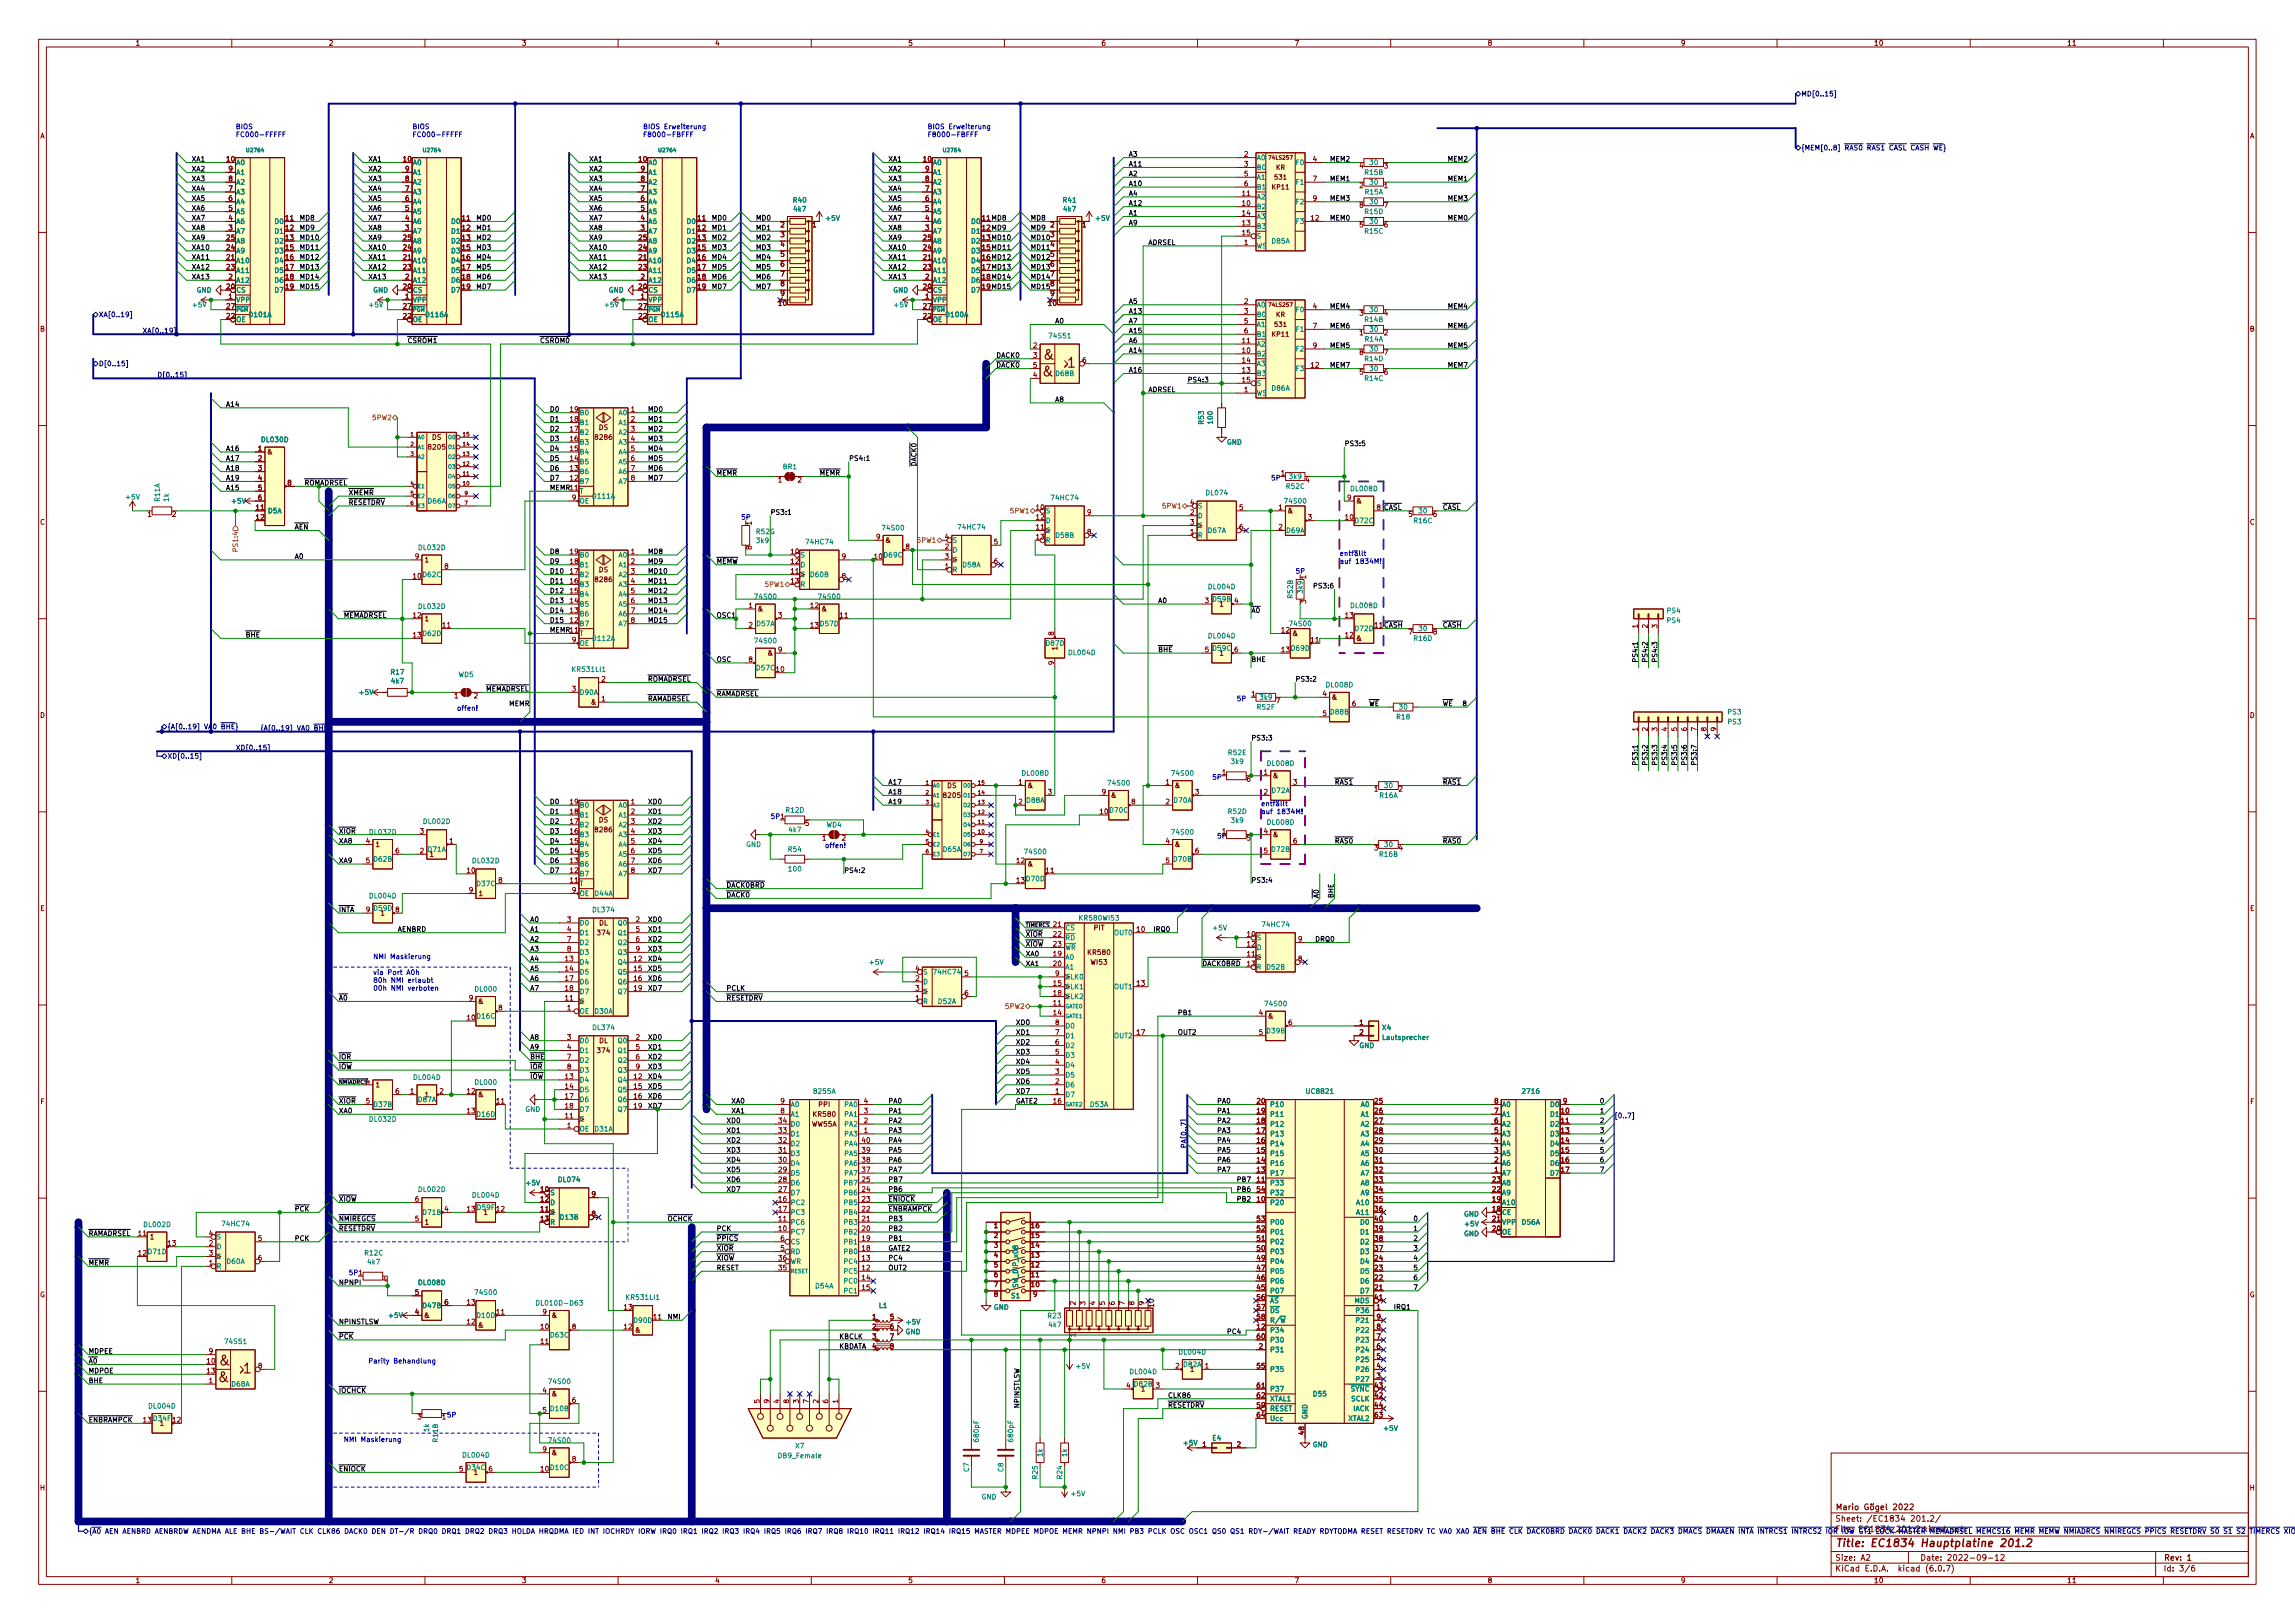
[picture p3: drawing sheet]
<svg xmlns="http://www.w3.org/2000/svg" width="594mm" height="420mm" viewBox="0 0 594 420" stroke-linecap="round" stroke-linejoin="round" font-family="sans-serif">
<defs><g id="words">
<g font-size="3.5" fill="#840000">
<text x="270.2" y="93.1">&amp;</text>
<text x="276.4" y="95.2">1</text>
<text x="270" y="97.5">&amp;</text>
<text x="56.9" y="353.5">&amp;</text>
<text x="56.6" y="357.8">&amp;</text>
<text x="63" y="355.5">1</text>
</g>
<text font-size="2.8" fill="#840000" x="475" y="400.5">Title: EC1834 Hauptplatine 201.2</text>
<g font-size="2.1" fill="#840000">
<text x="475" y="393.9">Sheet: /EC1834 201.2/</text>
<text x="475" y="406.8">KiCad E.D.A. kicad (6.0.7)</text>
<text x="475" y="404">Size: A2</text>
<text x="497" y="404">Date: 2022-09-12</text>
<text x="560" y="404">Rev: 1</text>
<text x="560" y="406.8">Id: 3/6</text>
</g>
<text font-size="2.1" fill="#000084" x="475" y="396.6">File: EC1834_201.2.kicad_sch</text>
<g font-size="1.8" fill="#840000">
<text x="35" y="11.8">1</text>
<text x="85" y="11.8">2</text>
<text x="135" y="11.8">3</text>
<text x="185" y="11.8">4</text>
<text x="235" y="11.8">5</text>
<text x="285" y="11.8">6</text>
<text x="335" y="11.8">7</text>
<text x="385" y="11.8">8</text>
<text x="435" y="11.8">9</text>
<text x="485" y="11.8">10</text>
<text x="535" y="11.8">11</text>
<text x="10.3" y="35.8">A</text>
<text x="582.4" y="35.8">A</text>
<text x="58.7" y="41.8">10</text>
<text x="104.4" y="41.8">10</text>
<text x="165.4" y="41.8">10</text>
<text x="239" y="41.8">10</text>
<text x="322.1" y="40.6">2</text>
<text x="339.9" y="41.8">4</text>
<text x="59.2" y="46.9">8</text>
<text x="59.2" y="44.4">9</text>
<text x="104.9" y="46.9">8</text>
<text x="104.9" y="44.4">9</text>
<text x="165.9" y="46.9">8</text>
<text x="165.9" y="44.4">9</text>
<text x="239.5" y="46.9">8</text>
<text x="239.5" y="44.4">9</text>
<text x="322.1" y="43.1">3</text>
<text x="322.1" y="45.6">5</text>
<text x="339.9" y="46.9">7</text>
<text x="351.9" y="43.6">4</text>
<text x="358.3" y="43.6">3</text>
<text x="59.2" y="52">6</text>
<text x="59.2" y="49.4">7</text>
<text x="104.9" y="52">6</text>
<text x="104.9" y="49.4">7</text>
<text x="165.9" y="52">6</text>
<text x="165.9" y="49.4">7</text>
<text x="239.5" y="52">6</text>
<text x="239.5" y="49.4">7</text>
<text x="321.6" y="53.3">10</text>
<text x="321.6" y="50.7">11</text>
<text x="322.1" y="48.2">6</text>
<text x="339.9" y="52">9</text>
<text x="351.9" y="48.7">2</text>
<text x="351.9" y="53.8">8</text>
<text x="358.3" y="48.7">1</text>
<text x="358.3" y="53.8">7</text>
<text x="59.2" y="59.6">3</text>
<text x="59.2" y="57.1">4</text>
<text x="59.2" y="54.5">5</text>
<text x="73.9" y="57.1">11</text>
<text x="73.9" y="59.6">12</text>
<text x="104.9" y="59.6">3</text>
<text x="104.9" y="57.1">4</text>
<text x="104.9" y="54.5">5</text>
<text x="119.7" y="57.1">11</text>
<text x="119.7" y="59.6">12</text>
<text x="165.9" y="59.6">3</text>
<text x="165.9" y="57.1">4</text>
<text x="165.9" y="54.5">5</text>
<text x="180.6" y="57.1">11</text>
<text x="180.6" y="59.6">12</text>
<text x="202.1" y="58.8">2</text>
<text x="210.3" y="58.8">1</text>
<text x="239.5" y="59.6">3</text>
<text x="239.5" y="57.1">4</text>
<text x="239.5" y="54.5">5</text>
<text x="254.3" y="57.1">11MD8</text>
<text x="254.3" y="57.1">11</text>
<text x="254.3" y="59.6">12</text>
<text x="271.9" y="58.8">2</text>
<text x="280.2" y="58.8">1</text>
<text x="321.6" y="58.3">13</text>
<text x="321.6" y="55.8">14</text>
<text x="339.4" y="57.1">12</text>
<text x="351.9" y="58.8">5</text>
<text x="358.3" y="58.8">6</text>
<text x="58.7" y="64.7">24</text>
<text x="58.7" y="62.1">25</text>
<text x="73.9" y="62.1">13</text>
<text x="73.9" y="64.7">15</text>
<text x="104.4" y="64.7">24</text>
<text x="104.4" y="62.1">25</text>
<text x="119.7" y="62.1">13</text>
<text x="119.7" y="64.7">15</text>
<text x="165.4" y="64.7">24</text>
<text x="165.4" y="62.1">25</text>
<text x="180.6" y="62.1">13</text>
<text x="180.6" y="64.7">15</text>
<text x="202.1" y="61.4">3</text>
<text x="202.1" y="63.9">4</text>
<text x="239" y="64.7">24</text>
<text x="239" y="62.1">25</text>
<text x="254.3" y="62.1">13</text>
<text x="254.3" y="64.7">15</text>
<text x="271.9" y="61.4">3</text>
<text x="271.9" y="63.9">4</text>
<text x="321.6" y="60.9">15</text>
<text x="322.1" y="63.4">1</text>
<text x="58.7" y="67.2">21</text>
<text x="58.7" y="69.8">23</text>
<text x="73.9" y="67.2">16</text>
<text x="73.9" y="69.8">17</text>
<text x="104.4" y="67.2">21</text>
<text x="104.4" y="69.8">23</text>
<text x="119.7" y="67.2">16</text>
<text x="119.7" y="69.8">17</text>
<text x="165.4" y="67.2">21</text>
<text x="165.4" y="69.8">23</text>
<text x="180.6" y="67.2">16</text>
<text x="180.6" y="69.8">17</text>
<text x="202.1" y="66.5">5</text>
<text x="202.1" y="69">6</text>
<text x="202.1" y="71.5">7</text>
<text x="239" y="67.2">21</text>
<text x="239" y="69.8">23</text>
<text x="254.3" y="67.2">16</text>
<text x="254.3" y="69.8">17</text>
<text x="271.9" y="66.5">5</text>
<text x="271.9" y="69">6</text>
<text x="271.9" y="71.5">7</text>
<text x="58.7" y="74.8">20</text>
<text x="59.2" y="77.4">1</text>
<text x="59.2" y="72.3">2</text>
<text x="73.9" y="72.3">18</text>
<text x="73.9" y="74.8">19</text>
<text x="104.4" y="74.8">20</text>
<text x="104.9" y="77.4">1</text>
<text x="104.9" y="72.3">2</text>
<text x="119.7" y="72.3">18</text>
<text x="119.7" y="74.8">19</text>
<text x="165.4" y="74.8">20</text>
<text x="165.9" y="77.4">1</text>
<text x="165.9" y="72.3">2</text>
<text x="180.6" y="72.3">18</text>
<text x="180.6" y="74.8">19</text>
<text x="202.1" y="74.1">8</text>
<text x="202.1" y="76.6">9</text>
<text x="239" y="74.8">20</text>
<text x="239.5" y="77.4">1</text>
<text x="239.5" y="72.3">2</text>
<text x="254.3" y="72.3">18</text>
<text x="254.3" y="74.8">19</text>
<text x="271.9" y="74.1">8</text>
<text x="271.9" y="76.6">9</text>
<text x="58.7" y="82.5">22</text>
<text x="58.7" y="79.9">27</text>
<text x="104.4" y="82.5">22</text>
<text x="104.4" y="79.9">27</text>
<text x="165.4" y="82.5">22</text>
<text x="165.4" y="79.9">27</text>
<text x="201.6" y="79.2">10</text>
<text x="239" y="82.5">22</text>
<text x="239" y="79.9">27</text>
<text x="271.4" y="79.2">10</text>
<text x="322.1" y="78.7">2</text>
<text x="322.1" y="81.2">3</text>
<text x="322.1" y="83.7">5</text>
<text x="339.9" y="79.9">4</text>
<text x="351.9" y="81.7">3</text>
<text x="358.3" y="81.7">4</text>
<text x="10.3" y="85.8">B</text>
<text x="321.6" y="88.8">11</text>
<text x="322.1" y="86.3">6</text>
<text x="339.9" y="85">7</text>
<text x="351.9" y="86.8">1</text>
<text x="358.3" y="86.8">2</text>
<text x="582.4" y="85.8">B</text>
<text x="267.5" y="90.1">2</text>
<text x="267.5" y="92.6">3</text>
<text x="267.5" y="95.2">5</text>
<text x="280.2" y="93.9">6</text>
<text x="321.6" y="91.4">10</text>
<text x="321.6" y="93.9">14</text>
<text x="339.4" y="95.2">12</text>
<text x="339.9" y="90.1">9</text>
<text x="351.9" y="91.9">8</text>
<text x="358.3" y="91.9">7</text>
<text x="267.5" y="97.7">4</text>
<text x="321.6" y="96.4">13</text>
<text x="321.6" y="99">15</text>
<text x="322.1" y="101.5">1</text>
<text x="351.9" y="96.9">5</text>
<text x="358.3" y="96.9">6</text>
<text x="147.6" y="106.6">19</text>
<text x="163.3" y="106.6">1</text>
<text x="111.8" y="113.8">DS</text>
<text x="147.6" y="111.7">17</text>
<text x="147.6" y="109.1">18</text>
<text x="154.2" y="113.8">8286</text>
<text x="155" y="111.3">DS</text>
<text x="163.3" y="109.1">2</text>
<text x="163.3" y="111.7">3</text>
<text x="66.8" y="116.8">1</text>
<text x="66.8" y="119.3">2</text>
<text x="69.2" y="117.6">&amp;</text>
<text x="111.1" y="116.4">8205</text>
<text x="147.6" y="119.3">14</text>
<text x="147.6" y="116.8">15</text>
<text x="147.6" y="114.2">16</text>
<text x="163.3" y="114.2">4</text>
<text x="163.3" y="116.8">5</text>
<text x="163.3" y="119.3">6</text>
<text x="66.8" y="121.8">3</text>
<text x="66.8" y="124.4">4</text>
<text x="74.4" y="125.6">8</text>
<text x="147.6" y="124.4">12</text>
<text x="147.6" y="121.8">13</text>
<text x="163.3" y="121.8">7</text>
<text x="163.3" y="124.4">8</text>
<text x="201.4" y="124.9">1</text>
<text x="206.5" y="124.9">2</text>
<text x="331.6" y="123.1">1</text>
<text x="338" y="124.9">4</text>
<text x="66.3" y="132">11</text>
<text x="66.8" y="126.9">5</text>
<text x="66.8" y="129.5">6</text>
<text x="148.1" y="129.5">9</text>
<text x="268.3" y="132">10</text>
<text x="308.1" y="130.7">4</text>
<text x="320.8" y="132">5</text>
<text x="331" y="132">1</text>
<text x="348.8" y="129.5">9</text>
<text x="351.2" y="130.3">&amp;</text>
<text x="356.4" y="132">8</text>
<text x="10.3" y="135.8">C</text>
<text x="38.2" y="133.8">1</text>
<text x="44.6" y="133.8">2</text>
<text x="66.3" y="134.5">12</text>
<text x="194.6" y="135.9" transform="rotate(-90 194.6 135.9)">1</text>
<text x="268.3" y="137.1">11</text>
<text x="268.3" y="134.5">12</text>
<text x="281.4" y="133.3">9</text>
<text x="308.1" y="133.3">2</text>
<text x="308.1" y="135.8">3</text>
<text x="320.8" y="137.1">6</text>
<text x="331" y="137.1">2</text>
<text x="333.4" y="132.9">&amp;</text>
<text x="338.6" y="134.5">3</text>
<text x="348.3" y="134.5">10</text>
<text x="364.6" y="133.8">5</text>
<text x="371" y="133.8">6</text>
<text x="582.4" y="135.8">C</text>
<text x="147.6" y="143.4">19</text>
<text x="163.3" y="143.4">1</text>
<text x="194.6" y="142.3" transform="rotate(-90 194.6 142.3)">8</text>
<text x="204.8" y="143.4">10</text>
<text x="226.8" y="139.6">9</text>
<text x="229.2" y="140.5">&amp;</text>
<text x="234.5" y="142.2">8</text>
<text x="244.6" y="142.2">2</text>
<text x="244.6" y="139.6">4</text>
<text x="257.3" y="140.9">5</text>
<text x="268.3" y="139.6">13</text>
<text x="281.4" y="138.3">8</text>
<text x="308.1" y="138.3">1</text>
<text x="107" y="149.8">10</text>
<text x="107.5" y="144.7">9</text>
<text x="110" y="145.6">1</text>
<text x="115.1" y="147.2">8</text>
<text x="147.6" y="148.5">17</text>
<text x="147.6" y="146">18</text>
<text x="155" y="148.1">DS</text>
<text x="163.3" y="146">2</text>
<text x="163.3" y="148.5">3</text>
<text x="204.8" y="148.5">11</text>
<text x="204.8" y="146">12</text>
<text x="217.9" y="149.8">8</text>
<text x="217.9" y="144.7">9</text>
<text x="226.3" y="144.7">10</text>
<text x="244.6" y="147.2">1</text>
<text x="244.6" y="144.7">3</text>
<text x="257.3" y="146">6</text>
<text x="338.1" y="149.9" transform="rotate(-90 338.1 149.9)">1</text>
<text x="147.6" y="153.6">15</text>
<text x="147.6" y="151">16</text>
<text x="154.2" y="150.7">8286</text>
<text x="163.3" y="151">4</text>
<text x="163.3" y="153.6">5</text>
<text x="204.8" y="151">13</text>
<text x="107" y="159.9">12</text>
<text x="110" y="160.8">1</text>
<text x="147.6" y="161.2">12</text>
<text x="147.6" y="158.7">13</text>
<text x="147.6" y="156.1">14</text>
<text x="163.3" y="156.1">6</text>
<text x="163.3" y="158.7">7</text>
<text x="163.3" y="161.2">8</text>
<text x="193.8" y="157.4">1</text>
<text x="196.2" y="158.3">&amp;</text>
<text x="201.4" y="159.9">3</text>
<text x="209.8" y="157.4">12</text>
<text x="212.7" y="158.3">&amp;</text>
<text x="217.5" y="159.9">11</text>
<text x="311.9" y="156.1">3</text>
<text x="315.7" y="157">1</text>
<text x="319.5" y="156.1">4</text>
<text x="338.1" y="156.2" transform="rotate(-90 338.1 156.2)">3</text>
<text x="348.3" y="159.9">13</text>
<text x="107" y="165">13</text>
<text x="114.6" y="162.5">11</text>
<text x="148.1" y="166.3">9</text>
<text x="193.8" y="162.5">2</text>
<text x="209.8" y="162.5">13</text>
<text x="272.8" y="164.5" transform="rotate(-90 272.8 164.5)">8</text>
<text x="331.8" y="163.7">12</text>
<text x="334.6" y="164.6">&amp;</text>
<text x="339.4" y="166.3">11</text>
<text x="348.3" y="165">12</text>
<text x="351.2" y="165.9">&amp;</text>
<text x="355.9" y="162.5">11</text>
<text x="364.6" y="164.3">7</text>
<text x="371" y="164.3">8</text>
<text x="423.9" y="162.6" transform="rotate(-90 423.9 162.6)">1</text>
<text x="426.5" y="162.6" transform="rotate(-90 426.5 162.6)">2</text>
<text x="429" y="162.6" transform="rotate(-90 429 162.6)">3</text>
<text x="193.8" y="171.4">8</text>
<text x="198.8" y="169.7">&amp;</text>
<text x="200.9" y="173.9">10</text>
<text x="201.4" y="168.8">9</text>
<text x="272.8" y="172.1" transform="rotate(-90 272.8 172.1)">9</text>
<text x="273.7" y="168.3" transform="rotate(-90 273.7 168.3)">1</text>
<text x="311.9" y="168.8">5</text>
<text x="315.7" y="169.7">1</text>
<text x="319.5" y="168.8">6</text>
<text x="331.8" y="168.8">13</text>
<text x="148.1" y="179">3</text>
<text x="155.7" y="176.4">2</text>
<text x="10.3" y="185.8">D</text>
<text x="117.6" y="180.8">1</text>
<text x="122.7" y="180.8">2</text>
<text x="153" y="182.4">&amp;</text>
<text x="155.7" y="181.5">1</text>
<text x="324" y="180.3">1</text>
<text x="330.3" y="182">7</text>
<text x="342.4" y="180.3">4</text>
<text x="342.4" y="185.3">5</text>
<text x="344.8" y="181.1">&amp;</text>
<text x="350" y="182.8">6</text>
<text x="582.4" y="185.8">D</text>
<text x="423.9" y="189.3" transform="rotate(-90 423.9 189.3)">1</text>
<text x="426.5" y="189.3" transform="rotate(-90 426.5 189.3)">2</text>
<text x="429" y="189.3" transform="rotate(-90 429 189.3)">3</text>
<text x="431.5" y="189.3" transform="rotate(-90 431.5 189.3)">4</text>
<text x="434.1" y="189.3" transform="rotate(-90 434.1 189.3)">5</text>
<text x="436.6" y="189.3" transform="rotate(-90 436.6 189.3)">6</text>
<text x="439.2" y="189.3" transform="rotate(-90 439.2 189.3)">7</text>
<text x="441.7" y="189.3" transform="rotate(-90 441.7 189.3)">8</text>
<text x="444.2" y="189.3" transform="rotate(-90 444.2 189.3)">9</text>
<text x="263.7" y="203.1">1</text>
<text x="301.8" y="203.1">1</text>
<text x="316.4" y="200.6">1</text>
<text x="322.7" y="202.4">6</text>
<text x="327.2" y="200.6">1</text>
<text x="329.6" y="201.5">&amp;</text>
<text x="334.8" y="203.1">3</text>
<text x="147.6" y="208.2">19</text>
<text x="163.3" y="208.2">1</text>
<text x="244.4" y="206.5">8205</text>
<text x="245.2" y="204">DS</text>
<text x="263.7" y="208.2">2</text>
<text x="266.1" y="204">&amp;</text>
<text x="271.3" y="205.7">3</text>
<text x="285.3" y="205.7">9</text>
<text x="287.7" y="206.5">&amp;</text>
<text x="292.9" y="208.2">8</text>
<text x="301.8" y="208.2">2</text>
<text x="304.2" y="204">&amp;</text>
<text x="309.4" y="205.7">3</text>
<text x="327.2" y="205.7">2</text>
<text x="355.7" y="204.9">1</text>
<text x="362.1" y="204.9">2</text>
<text x="108.7" y="215.8">3</text>
<text x="147.6" y="215.8">16</text>
<text x="147.6" y="213.3">17</text>
<text x="147.6" y="210.7">18</text>
<text x="154.2" y="215.4">8286</text>
<text x="155" y="212.9">DS</text>
<text x="163.3" y="210.7">2</text>
<text x="163.3" y="213.3">3</text>
<text x="163.3" y="215.8">4</text>
<text x="208.4" y="213.8">5</text>
<text x="284.8" y="210.7">10</text>
<text x="316.4" y="215.8">1</text>
<text x="327.2" y="215.8">4</text>
<text x="94.8" y="218.4">4</text>
<text x="97.3" y="219.2">1</text>
<text x="102.4" y="220.9">6</text>
<text x="108.7" y="220.9">2</text>
<text x="111.3" y="221.8">1</text>
<text x="116.3" y="218.4">1</text>
<text x="147.6" y="220.9">14</text>
<text x="147.6" y="218.4">15</text>
<text x="163.3" y="218.4">5</text>
<text x="163.3" y="220.9">6</text>
<text x="212.9" y="217.6">1</text>
<text x="217.9" y="217.6">2</text>
<text x="301.8" y="218.4">4</text>
<text x="304.2" y="219.2">&amp;</text>
<text x="309.4" y="220.9">6</text>
<text x="322.7" y="217.6">5</text>
<text x="327.2" y="220.9">5</text>
<text x="329.6" y="216.7">&amp;</text>
<text x="334.8" y="218.4">6</text>
<text x="355.7" y="220.1">3</text>
<text x="362.1" y="220.1">4</text>
<text x="94.8" y="223.4">5</text>
<text x="120.9" y="226">10</text>
<text x="147.6" y="226">12</text>
<text x="147.6" y="223.4">13</text>
<text x="163.3" y="223.4">7</text>
<text x="163.3" y="226">8</text>
<text x="263.2" y="223.4">12</text>
<text x="266.1" y="224.3">&amp;</text>
<text x="270.8" y="226">11</text>
<text x="301.8" y="223.4">5</text>
<text x="121.4" y="231.1">9</text>
<text x="124" y="231.9">1</text>
<text x="129" y="228.5">8</text>
<text x="147.6" y="228.5">11</text>
<text x="148.1" y="231.1">9</text>
<text x="263.2" y="228.5">13</text>
<text x="10.4" y="235.8">E</text>
<text x="98.6" y="237">1</text>
<text x="102.4" y="236.1">8</text>
<text x="146.8" y="238.7">3</text>
<text x="155" y="239.6">DL</text>
<text x="164.6" y="238.7">2</text>
<text x="272.7" y="239.9">21</text>
<text x="582.4" y="235.8">E</text>
<text x="146.8" y="241.2">4</text>
<text x="146.8" y="243.8">7</text>
<text x="154.7" y="242.1">374</text>
<text x="164.6" y="241.2">5</text>
<text x="164.6" y="243.8">6</text>
<text x="283.1" y="240.8">PIT</text>
<text x="294.3" y="241.2">10</text>
<text x="322.9" y="242.5">10</text>
<text x="322.9" y="245">12</text>
<text x="336.1" y="243.8">9</text>
<text x="146.3" y="248.8">13</text>
<text x="146.3" y="251.4">14</text>
<text x="146.8" y="246.3">8</text>
<text x="164.1" y="248.8">12</text>
<text x="164.1" y="251.4">15</text>
<text x="164.6" y="246.3">9</text>
<text x="237" y="251.4">4</text>
<text x="272.7" y="247.6">19</text>
<text x="272.7" y="250.1">20</text>
<text x="281.7" y="247.2">KR580</text>
<text x="282.4" y="249.7">WI53</text>
<text x="322.9" y="247.6">11</text>
<text x="336.1" y="248.8">8</text>
<text x="146.3" y="253.9">17</text>
<text x="146.3" y="256.5">18</text>
<text x="164.1" y="253.9">16</text>
<text x="164.1" y="256.5">19</text>
<text x="237" y="253.9">2</text>
<text x="237" y="256.5">3</text>
<text x="249.7" y="252.6">5</text>
<text x="249.7" y="257.7">6</text>
<text x="272.7" y="255.2">15</text>
<text x="272.7" y="257.7">18</text>
<text x="273.2" y="252.6">9</text>
<text x="294.3" y="255.2">13</text>
<text x="121.4" y="259">9</text>
<text x="123.8" y="259.9">&amp;</text>
<text x="129" y="261.5">8</text>
<text x="146.3" y="259">11</text>
<text x="146.8" y="261.5">1</text>
<text x="237" y="259">1</text>
<text x="272.7" y="260.3">11</text>
<text x="272.7" y="262.8">14</text>
<text x="325.9" y="262.8">4</text>
<text x="328.3" y="263.7">&amp;</text>
<text x="120.9" y="264.1">10</text>
<text x="146.8" y="269.2">3</text>
<text x="164.6" y="269.2">2</text>
<text x="273.2" y="267.9">7</text>
<text x="273.2" y="265.3">8</text>
<text x="294.3" y="267.9">17</text>
<text x="325.9" y="267.9">5</text>
<text x="333.5" y="265.3">6</text>
<text x="351.9" y="265.3">1</text>
<text x="351.9" y="267.9">2</text>
<text x="146.8" y="271.7">4</text>
<text x="146.8" y="274.2">7</text>
<text x="154.7" y="272.6">374</text>
<text x="155" y="270">DL</text>
<text x="164.6" y="271.7">5</text>
<text x="164.6" y="274.2">6</text>
<text x="273.2" y="275.5">4</text>
<text x="273.2" y="273">5</text>
<text x="273.2" y="270.4">6</text>
<text x="97.3" y="281.5">1</text>
<text x="146.3" y="279.3">13</text>
<text x="146.3" y="281.9">14</text>
<text x="146.8" y="276.8">8</text>
<text x="164.1" y="279.3">12</text>
<text x="164.1" y="281.9">15</text>
<text x="164.6" y="276.8">9</text>
<text x="273.2" y="280.6">2</text>
<text x="273.2" y="278">3</text>
<text x="10.4" y="285.8">F</text>
<text x="102.4" y="283.1">6</text>
<text x="106.2" y="283.1">1</text>
<text x="110" y="284">1</text>
<text x="113.8" y="283.1">2</text>
<text x="120.9" y="283.1">12</text>
<text x="123.8" y="284">&amp;</text>
<text x="128.6" y="285.7">11</text>
<text x="146.3" y="284.4">17</text>
<text x="146.3" y="286.9">18</text>
<text x="164.1" y="284.4">16</text>
<text x="164.1" y="286.9">19</text>
<text x="202.1" y="285.7">9</text>
<text x="211.9" y="286.6">PPI</text>
<text x="223.7" y="285.7">4</text>
<text x="272.7" y="285.7">16</text>
<text x="273.2" y="283.1">1</text>
<text x="325.4" y="285.7">20</text>
<text x="355.9" y="285.7">25</text>
<text x="386.9" y="285.7">8</text>
<text x="404.6" y="285.7">9</text>
<text x="582.5" y="285.8">F</text>
<text x="120.9" y="288.2">13</text>
<text x="146.3" y="289.5">11</text>
<text x="146.8" y="292">1</text>
<text x="201.6" y="293.3">33</text>
<text x="201.6" y="290.7">34</text>
<text x="202.1" y="288.2">8</text>
<text x="210.1" y="291.6">WW55A</text>
<text x="210.6" y="289.1">KR580</text>
<text x="223.7" y="293.3">1</text>
<text x="223.7" y="290.7">2</text>
<text x="223.7" y="288.2">3</text>
<text x="325.4" y="293.3">17</text>
<text x="325.4" y="290.7">18</text>
<text x="325.4" y="288.2">19</text>
<text x="355.9" y="288.2">26</text>
<text x="355.9" y="290.7">27</text>
<text x="355.9" y="293.3">28</text>
<text x="386.9" y="293.3">5</text>
<text x="386.9" y="290.7">6</text>
<text x="386.9" y="288.2">7</text>
<text x="404.1" y="288.2">10</text>
<text x="404.1" y="290.7">11</text>
<text x="404.1" y="293.3">13</text>
<text x="201.6" y="298.4">31</text>
<text x="201.6" y="295.8">32</text>
<text x="223.2" y="298.4">39</text>
<text x="223.2" y="295.8">40</text>
<text x="325.4" y="298.4">15</text>
<text x="325.4" y="295.8">16</text>
<text x="355.9" y="295.8">29</text>
<text x="355.9" y="298.4">30</text>
<text x="386.9" y="298.4">3</text>
<text x="386.9" y="295.8">4</text>
<text x="404.1" y="295.8">14</text>
<text x="404.1" y="298.4">15</text>
<text x="201.6" y="306">28</text>
<text x="201.6" y="303.4">29</text>
<text x="201.6" y="300.9">30</text>
<text x="223.2" y="306">25</text>
<text x="223.2" y="303.4">37</text>
<text x="223.2" y="300.9">38</text>
<text x="325.4" y="306">11</text>
<text x="325.4" y="303.4">13</text>
<text x="325.4" y="300.9">14</text>
<text x="355.9" y="300.9">31</text>
<text x="355.9" y="303.4">32</text>
<text x="355.9" y="306">33</text>
<text x="386.4" y="306">23</text>
<text x="386.9" y="303.4">1</text>
<text x="386.9" y="300.9">2</text>
<text x="404.1" y="300.9">16</text>
<text x="404.1" y="303.4">17</text>
<text x="107.5" y="311.1">6</text>
<text x="140" y="308.5">10</text>
<text x="140" y="311.1">12</text>
<text x="153.2" y="309.8">9</text>
<text x="201.6" y="311.1">16</text>
<text x="201.6" y="308.5">27</text>
<text x="223.2" y="311.1">23</text>
<text x="223.2" y="308.5">24</text>
<text x="325.4" y="311.1">10</text>
<text x="325.4" y="308.5">54</text>
<text x="355.9" y="308.5">34</text>
<text x="355.9" y="311.1">35</text>
<text x="386.4" y="311.1">19</text>
<text x="386.4" y="308.5">22</text>
<text x="107.5" y="316.1">5</text>
<text x="110" y="317">1</text>
<text x="115.1" y="313.6">4</text>
<text x="120.9" y="313.6">13</text>
<text x="125.2" y="314.5">1</text>
<text x="128.6" y="313.6">12</text>
<text x="140" y="313.6">11</text>
<text x="140" y="316.1">13</text>
<text x="153.2" y="314.9">8</text>
<text x="201.6" y="316.1">11</text>
<text x="201.6" y="313.6">17</text>
<text x="223.2" y="316.1">21</text>
<text x="223.2" y="313.6">22</text>
<text x="257.3" y="317.9">1</text>
<text x="267" y="317.9">16</text>
<text x="325.4" y="316.1">53</text>
<text x="355.9" y="313.6">36</text>
<text x="355.9" y="316.1">40</text>
<text x="386.4" y="313.6">18</text>
<text x="386.4" y="316.1">21</text>
<text x="38.9" y="320.8">1</text>
<text x="43.5" y="322.5">13</text>
<text x="54.1" y="322.5">2</text>
<text x="54.1" y="320">4</text>
<text x="66.8" y="321.2">5</text>
<text x="201.6" y="318.7">10</text>
<text x="202.1" y="323.8">5</text>
<text x="202.1" y="321.2">6</text>
<text x="223.2" y="323.8">18</text>
<text x="223.2" y="321.2">19</text>
<text x="223.2" y="318.7">20</text>
<text x="257.3" y="320.5">2</text>
<text x="257.3" y="323">3</text>
<text x="267" y="323">14</text>
<text x="267" y="320.5">15</text>
<text x="325.4" y="323.8">50</text>
<text x="325.4" y="321.2">51</text>
<text x="325.4" y="318.7">52</text>
<text x="355.9" y="323.8">37</text>
<text x="355.9" y="321.2">38</text>
<text x="355.9" y="318.7">39</text>
<text x="386.4" y="318.7">20</text>
<text x="35.8" y="325">12</text>
<text x="54.1" y="327.6">1</text>
<text x="54.1" y="325">3</text>
<text x="66.8" y="326.3">6</text>
<text x="201.6" y="328.8">35</text>
<text x="201.6" y="326.3">36</text>
<text x="223.2" y="328.8">12</text>
<text x="223.2" y="326.3">13</text>
<text x="257.3" y="325.5">4</text>
<text x="257.3" y="328.1">5</text>
<text x="267" y="328.1">12</text>
<text x="267" y="325.5">13</text>
<text x="325.4" y="328.8">47</text>
<text x="325.4" y="326.3">49</text>
<text x="355.9" y="328.8">23</text>
<text x="355.9" y="326.3">24</text>
<text x="10.3" y="335.8">G</text>
<text x="99.2" y="331.9">4</text>
<text x="107.5" y="335.2">5</text>
<text x="223.2" y="331.4">14</text>
<text x="223.2" y="333.9">15</text>
<text x="257.3" y="330.6">6</text>
<text x="257.3" y="333.2">7</text>
<text x="257.3" y="335.7">8</text>
<text x="267" y="333.2">10</text>
<text x="267" y="330.6">11</text>
<text x="267.5" y="335.7">9</text>
<text x="325.4" y="333.9">45</text>
<text x="325.4" y="331.4">46</text>
<text x="355.9" y="333.9">21</text>
<text x="355.9" y="331.4">22</text>
<text x="582.3" y="335.8">G</text>
<text x="107.5" y="340.3">4</text>
<text x="109.9" y="341.2">&amp;</text>
<text x="115.1" y="337.7">6</text>
<text x="120.9" y="337.7">13</text>
<text x="128.6" y="340.3">11</text>
<text x="140.5" y="340.3">9</text>
<text x="142.9" y="341.2">&amp;</text>
<text x="161.6" y="339">13</text>
<text x="169.2" y="341.5">11</text>
<text x="225.8" y="341.5">1</text>
<text x="230.4" y="341.5">5</text>
<text x="278.4" y="337.8" transform="rotate(-90 278.4 337.8)">2</text>
<text x="280.9" y="337.8" transform="rotate(-90 280.9 337.8)">3</text>
<text x="283.5" y="337.8" transform="rotate(-90 283.5 337.8)">4</text>
<text x="286" y="337.8" transform="rotate(-90 286 337.8)">5</text>
<text x="288.5" y="337.8" transform="rotate(-90 288.5 337.8)">6</text>
<text x="291.1" y="337.8" transform="rotate(-90 291.1 337.8)">7</text>
<text x="293.6" y="337.8" transform="rotate(-90 293.6 337.8)">8</text>
<text x="296.2" y="337.8" transform="rotate(-90 296.2 337.8)">9</text>
<text x="298.7" y="338.3" transform="rotate(-90 298.7 338.3)">10</text>
<text x="325.4" y="336.5">56</text>
<text x="325.4" y="339">57</text>
<text x="325.4" y="341.5">58</text>
<text x="355.9" y="336.5">41</text>
<text x="356.4" y="339">1</text>
<text x="356.4" y="341.5">9</text>
<text x="120.9" y="342.8">12</text>
<text x="123.8" y="343.7">&amp;</text>
<text x="140" y="344.1">10</text>
<text x="140" y="347.9">11</text>
<text x="148.1" y="344.1">8</text>
<text x="161.6" y="344.1">12</text>
<text x="164.5" y="345">&amp;</text>
<text x="225.8" y="344.1">2</text>
<text x="225.8" y="346.6">3</text>
<text x="230.4" y="344.1">6</text>
<text x="230.4" y="346.6">7</text>
<text x="278.4" y="346.1" transform="rotate(-90 278.4 346.1)">1</text>
<text x="325.4" y="344.1">12</text>
<text x="325.4" y="346.6">60</text>
<text x="356.4" y="346.6">7</text>
<text x="356.4" y="344.1">8</text>
<text x="53.6" y="353">10</text>
<text x="54.1" y="350.4">9</text>
<text x="225.8" y="349.2">4</text>
<text x="230.4" y="349.2">8</text>
<text x="325.9" y="349.2">2</text>
<text x="356.4" y="351.7">5</text>
<text x="356.4" y="349.2">6</text>
<text x="53.6" y="355.5">13</text>
<text x="54.1" y="358.1">1</text>
<text x="66.8" y="354.2">8</text>
<text x="291.6" y="359.3">4</text>
<text x="299.2" y="359.3">3</text>
<text x="304.3" y="354.2">2</text>
<text x="308.1" y="355.1">1</text>
<text x="311.9" y="354.2">1</text>
<text x="325.4" y="354.2">55</text>
<text x="325.4" y="359.3">61</text>
<text x="355.9" y="359.3">43</text>
<text x="356.4" y="356.8">3</text>
<text x="356.4" y="354.2">4</text>
<text x="140.5" y="360.6">4</text>
<text x="140.5" y="365.7">5</text>
<text x="142.9" y="361.5">&amp;</text>
<text x="148.1" y="363.1">6</text>
<text x="196.6" y="363.2" transform="rotate(-90 196.6 363.2)">5</text>
<text x="199.1" y="363.2" transform="rotate(-90 199.1 363.2)">9</text>
<text x="201.7" y="363.2" transform="rotate(-90 201.7 363.2)">4</text>
<text x="204.2" y="363.2" transform="rotate(-90 204.2 363.2)">8</text>
<text x="206.8" y="363.2" transform="rotate(-90 206.8 363.2)">3</text>
<text x="209.3" y="363.2" transform="rotate(-90 209.3 363.2)">7</text>
<text x="211.8" y="363.2" transform="rotate(-90 211.8 363.2)">2</text>
<text x="214.4" y="363.2" transform="rotate(-90 214.4 363.2)">6</text>
<text x="216.9" y="363.2" transform="rotate(-90 216.9 363.2)">1</text>
<text x="295.4" y="360.2">1</text>
<text x="325.4" y="364.4">59</text>
<text x="325.4" y="361.9">62</text>
<text x="355.9" y="361.9">42</text>
<text x="355.9" y="364.4">44</text>
<text x="41.4" y="369.1">1</text>
<text x="44.7" y="368.2">12</text>
<text x="108.1" y="367.5">3</text>
<text x="114.4" y="367.5">1</text>
<text x="325.4" y="366.9">64</text>
<text x="337.6" y="371.4" transform="rotate(-90 337.6 371.4)">48</text>
<text x="355.9" y="366.9">63</text>
<text x="140.5" y="375.8">9</text>
<text x="142.9" y="376.7">&amp;</text>
<text x="311.3" y="374.6">1</text>
<text x="320.2" y="374.6">2</text>
<text x="118.9" y="380.9">5</text>
<text x="122.7" y="381.8">1</text>
<text x="126.5" y="380.9">6</text>
<text x="140" y="380.9">10</text>
<text x="148.1" y="378.4">8</text>
<text x="10.3" y="385.8">H</text>
<text x="582.4" y="385.8">H</text>
<text x="35" y="409.8">1</text>
<text x="85" y="409.8">2</text>
<text x="135" y="409.8">3</text>
<text x="185" y="409.8">4</text>
<text x="235" y="409.8">5</text>
<text x="285" y="409.8">6</text>
<text x="335" y="409.8">7</text>
<text x="385" y="409.8">8</text>
<text x="435" y="409.8">9</text>
<text x="485" y="409.8">10</text>
<text x="535" y="409.8">11</text>
</g>
<g font-size="1.8" fill="#000084">
<text x="466.2" y="24.9">MD[0..15]</text>
<text x="466.2" y="38.9">{MEM[0..8] ~{RAS0} ~{RAS1} ~{CASL} ~{CASH} ~{WE}}</text>
<text x="25.5" y="82.1">XA[0..19]</text>
<text x="36.8" y="86.3">XA[0..19]</text>
<text x="25.5" y="94.8">D[0..15]</text>
<text x="40.6" y="97.7">D[0..15]</text>
<text x="43.3" y="188.8">{A[0..19] VA0 ~{BHE}}</text>
<text x="67.3" y="189.1">{A[0..19] VA0 ~{BHE}}</text>
<text x="43.3" y="196.4">XD[0..15]</text>
<text x="61" y="194.2">XD[0..15]</text>
<text x="417.8" y="289.5">[0..7]</text>
<text x="307.1" y="297.3" transform="rotate(-90 307.1 297.3)">PA[0..7]</text>
<text x="23" y="397">{~{A0} AEN AENBRD AENBRDW AENDMA ALE BHE BS-/WAIT CLK CLK86 DACK0 DEN DT-/R DRQ0 DRQ1 DRQ2 DRQ3 HOLDA HRQDMA IED INT IOCHRDY IORW IRQ0 IRQ1 IRQ2 IRQ3 IRQ4 IRQ5 IRQ6 IRQ7 IRQ8 IRQ10 IRQ11 IRQ12 IRQ14 IRQ15 MASTER MDPEE MDPOE MEMR NPNPI NMI PB3 PCLK OSC OSC1 QS0 QS1 RDY-/WAIT READY RDYTODMA RESET RESETDRV TC VA0 XA0 ~{AEN} ~{BHE} ~{CLK} ~{DACK0BRD} ~{DACK0} ~{DACK1} ~{DACK2} ~{DACK3} ~{DMACS} ~{DMAAEN} ~{INTA} ~{INTRCS1} ~{INTRCS2} ~{IOR} ~{IOW} ~{GT1} ~{LOCK} ~{MASTER} ~{MEMADRSEL} ~{MEMCS16} ~{MEMR} ~{MEMW} ~{NMIADRCS} ~{NMIREGCS} ~{PPICS} ~{RESETDRV} ~{S0} ~{S1} ~{S2} ~{</text>
</g>
<g font-size="1.8" fill="#0000c2">
<text x="61" y="33.4">BIOS</text>
<text x="61" y="35.5">FC000-FFFFF</text>
<text x="106.7" y="33.4">BIOS</text>
<text x="106.7" y="35.5">FC000-FFFFF</text>
<text x="166.4" y="33.4">BIOS Erweiterung</text>
<text x="166.4" y="35.5">F8000-FBFFF</text>
<text x="240" y="33.4">BIOS Erweiterung</text>
<text x="240" y="35.5">F8000-FBFFF</text>
<text x="328.9" y="124.4">5P</text>
<text x="191.8" y="134.5">5P</text>
<text x="335.3" y="148.5">5P</text>
<text x="346.7" y="146">auf 1834M!</text>
<text x="118.1" y="184">offen!</text>
<text x="320" y="181.5">5P</text>
<text x="313.7" y="201.8">5P</text>
<text x="199.4" y="212">5P 1</text>
<text x="326.4" y="210.7">auf 1834M!</text>
<text x="213.4" y="219.5">offen!</text>
<text x="315" y="217.1">5P</text>
<text x="96.5" y="248.3">NMI Maskierung</text>
<text x="96.5" y="252.4">via Port A0h</text>
<text x="96.5" y="254.4">80h NMI erlaubt</text>
<text x="96.5" y="256.4">00h NMI verboten</text>
<text x="90.2" y="330.1">5P 1</text>
<text x="95.2" y="353">Parity Behandlung</text>
<text x="115.6" y="366.9">5P</text>
<text x="88.9" y="373.3">NMI Maskierung</text>
</g>
<g font-size="1.8">
<text x="49.5" y="41.8">XA1</text>
<text x="95.2" y="41.8">XA1</text>
<text x="152.4" y="41.8">XA1</text>
<text x="229.9" y="41.8">XA1</text>
<text x="292.1" y="40.5">A3</text>
<text x="344.2" y="41.8">MEM2</text>
<text x="374.6" y="41.8">MEM2</text>
<text x="49.5" y="44.4">XA2</text>
<text x="49.5" y="46.9">XA3</text>
<text x="95.2" y="44.4">XA2</text>
<text x="95.2" y="46.9">XA3</text>
<text x="152.4" y="46.9">XA3</text>
<text x="152.4" y="44.4">XA2</text>
<text x="229.9" y="44.4">XA2</text>
<text x="229.9" y="46.9">XA3</text>
<text x="292.1" y="45.6">A2</text>
<text x="292.1" y="43.1">A11</text>
<text x="344.2" y="46.9">MEM1</text>
<text x="374.6" y="46.9">MEM1</text>
<text x="49.5" y="49.4">XA4</text>
<text x="49.5" y="52">XA5</text>
<text x="95.2" y="52">XA5</text>
<text x="95.2" y="49.4">XA4</text>
<text x="152.4" y="52">XA5</text>
<text x="152.4" y="49.4">XA4</text>
<text x="229.9" y="49.4">XA4</text>
<text x="229.9" y="52">XA5</text>
<text x="292.1" y="50.7">A4</text>
<text x="292.1" y="53.2">A12</text>
<text x="292.1" y="48.2">A10</text>
<text x="344.2" y="52">MEM3</text>
<text x="374.6" y="52">MEM3</text>
<text x="49.5" y="54.5">XA6</text>
<text x="49.5" y="57.1">XA7</text>
<text x="49.5" y="59.6">XA8</text>
<text x="77.5" y="59.6">MD9</text>
<text x="77.5" y="57.1">MD8</text>
<text x="95.2" y="57.1">XA7</text>
<text x="95.2" y="59.6">XA8</text>
<text x="95.2" y="54.5">XA6</text>
<text x="123.2" y="57.1">MD0</text>
<text x="123.2" y="59.6">MD1</text>
<text x="152.4" y="54.5">XA6</text>
<text x="152.4" y="57.1">XA7</text>
<text x="152.4" y="59.6">XA8</text>
<text x="184.1" y="57.1">MD0</text>
<text x="184.1" y="59.6">MD1</text>
<text x="195.6" y="57.1">MD0</text>
<text x="195.6" y="59.6">MD1</text>
<text x="229.9" y="57.1">XA7</text>
<text x="229.9" y="59.6">XA8</text>
<text x="229.9" y="54.5">XA6</text>
<text x="254.3" y="59.6">12MD9</text>
<text x="266.7" y="57.1">MD8</text>
<text x="266.7" y="59.6">MD9</text>
<text x="292.1" y="55.8">A1</text>
<text x="292.1" y="58.3">A9</text>
<text x="344.2" y="57.1">MEM0</text>
<text x="374.6" y="57.1">MEM0</text>
<text x="49.5" y="64.7">XA10</text>
<text x="49.5" y="62.1">XA9</text>
<text x="77.5" y="64.7">MD11</text>
<text x="77.5" y="62.1">MD10</text>
<text x="95.2" y="64.7">XA10</text>
<text x="95.2" y="62.1">XA9</text>
<text x="123.2" y="64.7">MD3</text>
<text x="123.2" y="62.1">MD2</text>
<text x="152.4" y="62.1">XA9</text>
<text x="152.4" y="64.7">XA10</text>
<text x="184.1" y="62.1">MD2</text>
<text x="184.1" y="64.7">MD3</text>
<text x="195.6" y="64.7">MD3</text>
<text x="195.6" y="62.1">MD2</text>
<text x="229.9" y="64.7">XA10</text>
<text x="229.9" y="62.1">XA9</text>
<text x="254.3" y="62.1">13MD10</text>
<text x="254.3" y="64.7">15MD11</text>
<text x="266.7" y="62.1">MD10</text>
<text x="266.7" y="64.7">MD11</text>
<text x="297.2" y="63.4">ADRSEL</text>
<text x="49.5" y="69.8">XA12</text>
<text x="49.5" y="67.2">XA11</text>
<text x="77.5" y="69.8">MD13</text>
<text x="77.5" y="67.2">MD12</text>
<text x="95.2" y="67.2">XA11</text>
<text x="95.2" y="69.8">XA12</text>
<text x="123.2" y="67.2">MD4</text>
<text x="123.2" y="69.8">MD5</text>
<text x="152.4" y="67.2">XA11</text>
<text x="152.4" y="69.8">XA12</text>
<text x="184.1" y="67.2">MD4</text>
<text x="184.1" y="69.8">MD5</text>
<text x="195.6" y="67.2">MD4</text>
<text x="195.6" y="69.8">MD5</text>
<text x="229.9" y="67.2">XA11</text>
<text x="229.9" y="69.8">XA12</text>
<text x="254.3" y="67.2">16MD12</text>
<text x="254.3" y="69.8">17MD13</text>
<text x="266.7" y="67.2">MD12</text>
<text x="266.7" y="69.8">MD13</text>
<text x="49.5" y="72.3">XA13</text>
<text x="77.5" y="72.3">MD14</text>
<text x="77.5" y="74.8">MD15</text>
<text x="95.2" y="72.3">XA13</text>
<text x="123.2" y="74.8">MD7</text>
<text x="123.2" y="72.3">MD6</text>
<text x="152.4" y="72.3">XA13</text>
<text x="184.1" y="72.3">MD6</text>
<text x="184.1" y="74.8">MD7</text>
<text x="195.6" y="72.3">MD6</text>
<text x="195.6" y="74.8">MD7</text>
<text x="229.9" y="72.3">XA13</text>
<text x="254.3" y="72.3">18MD14</text>
<text x="254.3" y="74.8">19MD15</text>
<text x="266.7" y="72.3">MD14</text>
<text x="266.7" y="74.8">MD15</text>
<text x="273" y="83.7">A0</text>
<text x="292.1" y="81.2">A13</text>
<text x="292.1" y="78.6">A5</text>
<text x="292.1" y="83.7">A7</text>
<text x="344.2" y="79.9">MEM4</text>
<text x="374.6" y="79.9">MEM4</text>
<text x="105.4" y="88.8">~{CSROM1}</text>
<text x="139.7" y="88.8">~{CSROM0}</text>
<text x="292.1" y="88.8">A6</text>
<text x="292.1" y="86.3">A15</text>
<text x="344.2" y="85">MEM6</text>
<text x="374.6" y="85">MEM6</text>
<text x="257.8" y="92.6">DACK0</text>
<text x="257.8" y="95.2">~{DACK0}</text>
<text x="292.1" y="91.3">A14</text>
<text x="344.2" y="95.2">MEM7</text>
<text x="344.2" y="90.1">MEM5</text>
<text x="374.6" y="95.2">MEM7</text>
<text x="374.6" y="90.1">MEM5</text>
<text x="292.1" y="96.4">A16</text>
<text x="297.2" y="101.5">ADRSEL</text>
<text x="307.3" y="99">PS4:3</text>
<text x="58.4" y="105.3">A14</text>
<text x="142.2" y="106.6">D0</text>
<text x="167.6" y="106.6">MD0</text>
<text x="273" y="104">A8</text>
<text x="142.2" y="111.7">D2</text>
<text x="142.2" y="109.1">D1</text>
<text x="167.6" y="109.1">MD1</text>
<text x="167.6" y="111.7">MD2</text>
<text x="58.4" y="116.7">A16</text>
<text x="58.4" y="119.3">A17</text>
<text x="142.2" y="114.2">D3</text>
<text x="142.2" y="116.7">D4</text>
<text x="142.2" y="119.3">D5</text>
<text x="167.6" y="119.3">MD5</text>
<text x="167.6" y="116.7">MD4</text>
<text x="167.6" y="114.2">MD3</text>
<text x="219.7" y="119.3">PS4:1</text>
<text x="348" y="115.5">PS3:5</text>
<text x="58.4" y="124.4">A19</text>
<text x="58.4" y="121.8">A18</text>
<text x="142.2" y="121.8">D6</text>
<text x="142.2" y="124.4">D7</text>
<text x="167.6" y="124.4">MD7</text>
<text x="167.6" y="121.8">MD6</text>
<text x="185.4" y="123.1">~{MEMR}</text>
<text x="237.2" y="120.8" transform="rotate(-90 237.2 120.8)">~{DACK0}</text>
<text x="58.4" y="126.9">A15</text>
<text x="90.2" y="130.7">~{RESETDRV}</text>
<text x="90.2" y="128.2">~{XMEMR}</text>
<text x="142.2" y="126.9">MEMR11</text>
<text x="358.1" y="132">~{CASL}</text>
<text x="373.4" y="132">~{CASL}</text>
<text x="76.2" y="137.1">~{AEN}</text>
<text x="199.4" y="133.3">PS3:1</text>
<text x="142.2" y="143.4">D8</text>
<text x="167.6" y="143.4">MD8</text>
<text x="76.2" y="144.7">A0</text>
<text x="142.2" y="148.5">D10</text>
<text x="142.2" y="146">D9</text>
<text x="167.6" y="148.5">MD10</text>
<text x="167.6" y="146">MD9</text>
<text x="185.4" y="146">~{MEMW}</text>
<text x="142.2" y="151">D11</text>
<text x="142.2" y="153.6">D12</text>
<text x="167.6" y="151">MD11</text>
<text x="167.6" y="153.6">MD12</text>
<text x="340.5" y="152.3">PS3:6</text>
<text x="88.9" y="159.9">~{MEMADRSEL}</text>
<text x="142.2" y="156.1">D13</text>
<text x="142.2" y="161.2">D15</text>
<text x="142.2" y="158.7">D14</text>
<text x="167.6" y="158.7">MD14</text>
<text x="167.6" y="161.2">MD15</text>
<text x="167.6" y="156.1">MD13</text>
<text x="185.4" y="159.9">OSC1</text>
<text x="299.7" y="156.1">A0</text>
<text x="323.8" y="158.7">~{A0}</text>
<text x="63.5" y="165">~{BHE}</text>
<text x="142.2" y="163.7">MEMR11</text>
<text x="358.1" y="162.5">~{CASH}</text>
<text x="373.4" y="162.5">~{CASH}</text>
<text x="185.4" y="171.4">OSC</text>
<text x="299.7" y="168.8">~{BHE}</text>
<text x="323.8" y="171.4">BHE</text>
<text x="423.9" y="171.6" transform="rotate(-90 423.9 171.6)">PS4:1</text>
<text x="426.5" y="171.6" transform="rotate(-90 426.5 171.6)">PS4:2</text>
<text x="429" y="171.6" transform="rotate(-90 429 171.6)">PS4:3</text>
<text x="125.7" y="179">~{MEMADRSEL}</text>
<text x="167.6" y="176.4">~{ROMADRSEL}</text>
<text x="335.3" y="176.4">PS3:2</text>
<text x="131.8" y="182.8">MEMR</text>
<text x="167.6" y="181.5">~{RAMADRSEL}</text>
<text x="185.4" y="180.2">~{RAMADRSEL}</text>
<text x="354.3" y="182.8">~{WE}</text>
<text x="373.4" y="182.8">~{WE}8</text>
<text x="323.8" y="191.7">PS3:3</text>
<text x="229.9" y="203.1">A17</text>
<text x="345.4" y="203.1">~{RAS1}</text>
<text x="373.4" y="203.1">~{RAS1}</text>
<text x="423.9" y="198.3" transform="rotate(-90 423.9 198.3)">PS3:1</text>
<text x="426.5" y="198.3" transform="rotate(-90 426.5 198.3)">PS3:2</text>
<text x="429" y="198.3" transform="rotate(-90 429 198.3)">PS3:3</text>
<text x="431.5" y="198.3" transform="rotate(-90 431.5 198.3)">PS3:4</text>
<text x="434.1" y="198.3" transform="rotate(-90 434.1 198.3)">PS3:5</text>
<text x="436.6" y="198.3" transform="rotate(-90 436.6 198.3)">PS3:6</text>
<text x="439.2" y="198.3" transform="rotate(-90 439.2 198.3)">PS3:7</text>
<text x="142.2" y="208.2">D0</text>
<text x="167.6" y="208.2">XD0</text>
<text x="229.9" y="205.6">A18</text>
<text x="229.9" y="208.2">A19</text>
<text x="87.6" y="215.8">~{XIOR}</text>
<text x="142.2" y="213.3">D2</text>
<text x="142.2" y="215.8">D3</text>
<text x="142.2" y="210.7">D1</text>
<text x="167.6" y="215.8">XD3</text>
<text x="167.6" y="213.3">XD2</text>
<text x="167.6" y="210.7">XD1</text>
<text x="87.6" y="218.3">XA8</text>
<text x="142.2" y="218.3">D4</text>
<text x="142.2" y="220.9">D5</text>
<text x="167.6" y="218.3">XD4</text>
<text x="167.6" y="220.9">XD5</text>
<text x="345.4" y="218.3">~{RAS0}</text>
<text x="373.4" y="218.3">~{RAS0}</text>
<text x="87.6" y="223.4">XA9</text>
<text x="142.2" y="226">D7</text>
<text x="142.2" y="223.4">D6</text>
<text x="167.6" y="226">XD7</text>
<text x="167.6" y="223.4">XD6</text>
<text x="218.4" y="226">PS4:2</text>
<text x="188" y="229.8">~{DACK0BRD}</text>
<text x="188" y="232.3">~{DACK0}</text>
<text x="323.8" y="228.5">PS3:4</text>
<text x="341.4" y="232.6" transform="rotate(-90 341.4 232.6)">~{A0}</text>
<text x="345.2" y="232.6" transform="rotate(-90 345.2 232.6)">BHE</text>
<text x="87.6" y="236.1">~{INTA} 9</text>
<text x="137.2" y="238.7">A0</text>
<text x="167.6" y="238.7">XD0</text>
<text x="102.9" y="241.2">AENBRD</text>
<text x="137.2" y="243.7">A2</text>
<text x="137.2" y="241.2">A1</text>
<text x="167.6" y="243.7">XD2</text>
<text x="167.6" y="241.2">XD1</text>
<text x="265.4" y="245">~{XIOW} 23</text>
<text x="265.4" y="242.5">~{XIOR} 22</text>
<text x="298.4" y="241.2">IRQ0</text>
<text x="340.4" y="243.7">DRQ0</text>
<text x="137.2" y="248.8">A4</text>
<text x="137.2" y="246.3">A3</text>
<text x="137.2" y="251.4">A5</text>
<text x="167.6" y="251.4">XD5</text>
<text x="167.6" y="248.8">XD4</text>
<text x="167.6" y="246.3">XD3</text>
<text x="265.4" y="247.6">XA0</text>
<text x="265.4" y="250.1">XA1</text>
<text x="311.1" y="250.1">~{DACK0BRD}13</text>
<text x="137.2" y="256.4">A7</text>
<text x="137.2" y="253.9">A6</text>
<text x="167.6" y="253.9">XD6</text>
<text x="167.6" y="256.4">XD7</text>
<text x="188" y="256.4">PCLK</text>
<text x="87.6" y="259">~{A0}</text>
<text x="188" y="259">~{RESETDRV}</text>
<text x="304.8" y="262.8">PB1</text>
<text x="137.2" y="269.1">A8</text>
<text x="167.6" y="269.1">XD0</text>
<text x="262.9" y="267.9">XD1</text>
<text x="262.9" y="265.3">XD0</text>
<text x="304.8" y="267.9">OUT2</text>
<text x="87.6" y="274.2">~{IOR}</text>
<text x="137.2" y="271.7">A9</text>
<text x="137.2" y="274.2">~{BHE}</text>
<text x="167.6" y="271.7">XD1</text>
<text x="167.6" y="274.2">XD2</text>
<text x="262.9" y="270.4">XD2</text>
<text x="262.9" y="275.5">XD4</text>
<text x="262.9" y="273">XD3</text>
<text x="94.8" y="280.6">4</text>
<text x="137.2" y="276.8">~{IOR}</text>
<text x="167.6" y="276.8">XD3</text>
<text x="167.6" y="279.3">XD4</text>
<text x="167.6" y="281.8">XD5</text>
<text x="262.9" y="280.6">XD6</text>
<text x="262.9" y="278">XD5</text>
<text x="87.6" y="285.7">~{XIOR} 5</text>
<text x="167.6" y="284.4">XD6</text>
<text x="189.2" y="285.7">XA0</text>
<text x="229.9" y="285.7">PA0</text>
<text x="262.9" y="285.7">GATE2</text>
<text x="262.9" y="283.1">XD7</text>
<text x="315" y="285.7">PA0</text>
<text x="414" y="285.7">0</text>
<text x="87.6" y="288.2">XA0</text>
<text x="188" y="290.7">XD0</text>
<text x="188" y="293.3">XD1</text>
<text x="189.2" y="288.2">XA1</text>
<text x="229.9" y="290.7">PA2</text>
<text x="229.9" y="293.3">PA3</text>
<text x="229.9" y="288.2">PA1</text>
<text x="315" y="293.3">PA3</text>
<text x="315" y="288.2">PA1</text>
<text x="315" y="290.7">PA2</text>
<text x="414" y="288.2">1</text>
<text x="414" y="290.7">2</text>
<text x="414" y="293.3">3</text>
<text x="188" y="295.8">XD2</text>
<text x="188" y="298.4">XD3</text>
<text x="229.9" y="295.8">PA4</text>
<text x="229.9" y="298.4">PA5</text>
<text x="315" y="298.4">PA5</text>
<text x="315" y="295.8">PA4</text>
<text x="414" y="298.4">5</text>
<text x="414" y="295.8">4</text>
<text x="188" y="300.9">XD4</text>
<text x="188" y="303.4">XD5</text>
<text x="188" y="306">XD6</text>
<text x="229.9" y="300.9">PA6</text>
<text x="229.9" y="303.4">PA7</text>
<text x="229.9" y="306">PB7</text>
<text x="315" y="300.9">PA6</text>
<text x="315" y="303.4">PA7</text>
<text x="320" y="306">PB7</text>
<text x="414" y="300.9">6</text>
<text x="414" y="303.4">7</text>
<text x="87.6" y="311.1">~{XIOW}</text>
<text x="188" y="308.5">XD7</text>
<text x="229.9" y="311.1">~{ENIOCK}</text>
<text x="229.9" y="308.5">PB6</text>
<text x="320" y="308.5">PB6</text>
<text x="320" y="311.1">PB2</text>
<text x="76.2" y="313.6">~{PCK}</text>
<text x="87.6" y="316.1">~{NMIREGCS}</text>
<text x="172.7" y="316.1">~{OCHCK}</text>
<text x="229.9" y="313.6">~{ENBRAMPCK}</text>
<text x="229.9" y="316.1">PB3</text>
<text x="365.8" y="316.1">0</text>
<text x="22.9" y="319.9">~{RAMADRSEL}11</text>
<text x="76.2" y="321.2">PCK</text>
<text x="87.6" y="318.7">~{RESETDRV}</text>
<text x="185.4" y="318.7">PCK</text>
<text x="185.4" y="323.8">~{XIOR}</text>
<text x="185.4" y="321.2">~{PPICS}</text>
<text x="229.9" y="318.7">PB2</text>
<text x="229.9" y="321.2">PB1</text>
<text x="229.9" y="323.8">GATE2</text>
<text x="365.8" y="321.2">2</text>
<text x="365.8" y="318.7">1</text>
<text x="365.8" y="323.8">3</text>
<text x="22.9" y="327.6">~{MEMR}</text>
<text x="185.4" y="328.8">RESET</text>
<text x="185.4" y="326.3">~{XIOW}</text>
<text x="229.9" y="328.8">OUT2</text>
<text x="229.9" y="326.3">PC4</text>
<text x="365.8" y="326.3">4</text>
<text x="365.8" y="328.8">5</text>
<text x="87.6" y="332.6">NPNPI</text>
<text x="365.8" y="331.4">6</text>
<text x="365.8" y="333.9">7</text>
<text x="172.7" y="341.5">NMI</text>
<text x="360.7" y="339">IRQ1</text>
<text x="87.6" y="342.8">NPINSTLSW</text>
<text x="87.6" y="346.6">~{PCK}</text>
<text x="217.2" y="346.6">KBCLK</text>
<text x="317.5" y="345.3">PC4</text>
<text x="22.9" y="353">~{A0}</text>
<text x="22.9" y="350.4">MDPEE</text>
<text x="217.2" y="349.2">KBDATA</text>
<text x="22.9" y="355.5">MDPOE</text>
<text x="22.9" y="358">BHE</text>
<text x="87.6" y="360.6">~{IOCHCK}</text>
<text x="263.9" y="364.7" transform="rotate(-90 263.9 364.7)">NPINSTLSW</text>
<text x="302.3" y="364.4">~{RESETDRV}</text>
<text x="302.3" y="361.9">CLK86</text>
<text x="22.9" y="368.2">~{ENBRAMPCK} 13</text>
<text x="87.6" y="380.9">~{ENIOCK}</text>
</g>
<g font-size="1.8" fill="#008484">
<text x="325.2" y="41.4">A0</text>
<text x="61.1" y="42.7">A0</text>
<text x="61.1" y="47.8">A2</text>
<text x="61.1" y="45.3">A1</text>
<text x="106.8" y="42.7">A0</text>
<text x="106.8" y="47.8">A2</text>
<text x="106.8" y="45.3">A1</text>
<text x="167.7" y="42.7">A0</text>
<text x="167.7" y="47.8">A2</text>
<text x="167.7" y="45.3">A1</text>
<text x="241.4" y="42.7">A0</text>
<text x="241.4" y="47.8">A2</text>
<text x="241.4" y="45.3">A1</text>
<text x="325.2" y="44">B0</text>
<text x="325.2" y="46.5">A1</text>
<text x="335.7" y="42.7">F0</text>
<text x="335.7" y="47.8">F1</text>
<text x="353.3" y="45.3">R15B</text>
<text x="354.6" y="47.8">30</text>
<text x="354.6" y="42.7">30</text>
<text x="61.1" y="52.9">A4</text>
<text x="61.1" y="50.3">A3</text>
<text x="106.8" y="52.9">A4</text>
<text x="106.8" y="50.3">A3</text>
<text x="167.7" y="52.9">A4</text>
<text x="167.7" y="50.3">A3</text>
<text x="205.4" y="52.4">R40</text>
<text x="241.4" y="52.9">A4</text>
<text x="241.4" y="50.3">A3</text>
<text x="275.2" y="52.4">R41</text>
<text x="325.2" y="51.6">A2</text>
<text x="325.2" y="49.1">B1</text>
<text x="335.7" y="52.9">F2</text>
<text x="353.3" y="50.3">R15A</text>
<text x="354.6" y="52.9">30</text>
<text x="61.1" y="58">A6</text>
<text x="61.1" y="55.4">A5</text>
<text x="71.3" y="58">D0</text>
<text x="106.8" y="58">A6</text>
<text x="106.8" y="55.4">A5</text>
<text x="117" y="58">D0</text>
<text x="167.7" y="58">A6</text>
<text x="167.7" y="55.4">A5</text>
<text x="178" y="58">D0</text>
<text x="205.5" y="54.8">4k7</text>
<text x="213.9" y="57.1">+5V</text>
<text x="241.4" y="58">A6</text>
<text x="241.4" y="55.4">A5</text>
<text x="251.6" y="58">D0</text>
<text x="275.4" y="54.8">4k7</text>
<text x="283.8" y="57.1">+5V</text>
<text x="325.2" y="54.1">B2</text>
<text x="325.2" y="59.2">B3</text>
<text x="325.2" y="56.7">A3</text>
<text x="335.7" y="58">F3</text>
<text x="353.3" y="55.4">R15D</text>
<text x="354.6" y="58">30</text>
<text x="61.1" y="65.6">A9</text>
<text x="61.1" y="63">A8</text>
<text x="61.1" y="60.5">A7</text>
<text x="71.3" y="60.5">D1</text>
<text x="71.3" y="63">D2</text>
<text x="71.3" y="65.6">D3</text>
<text x="106.8" y="65.6">A9</text>
<text x="106.8" y="63">A8</text>
<text x="106.8" y="60.5">A7</text>
<text x="117" y="60.5">D1</text>
<text x="117" y="63">D2</text>
<text x="117" y="65.6">D3</text>
<text x="167.7" y="65.6">A9</text>
<text x="167.7" y="63">A8</text>
<text x="167.7" y="60.5">A7</text>
<text x="178" y="60.5">D1</text>
<text x="178" y="63">D2</text>
<text x="178" y="65.6">D3</text>
<text x="241.4" y="65.6">A9</text>
<text x="241.4" y="63">A8</text>
<text x="241.4" y="60.5">A7</text>
<text x="251.6" y="60.5">D1</text>
<text x="251.6" y="63">D2</text>
<text x="251.6" y="65.6">D3</text>
<text x="325.2" y="64.3">WS</text>
<text x="325.2" y="61.8">S</text>
<text x="329.2" y="63">D85A</text>
<text x="353.3" y="60.5">R15C</text>
<text x="61.1" y="68.1">A10</text>
<text x="61.1" y="70.7">A11</text>
<text x="71.3" y="68.1">D4</text>
<text x="71.3" y="70.7">D5</text>
<text x="106.8" y="68.1">A10</text>
<text x="106.8" y="70.7">A11</text>
<text x="117" y="68.1">D4</text>
<text x="117" y="70.7">D5</text>
<text x="167.7" y="68.1">A10</text>
<text x="167.7" y="70.7">A11</text>
<text x="178" y="68.1">D4</text>
<text x="178" y="70.7">D5</text>
<text x="241.4" y="68.1">A10</text>
<text x="241.4" y="70.7">A11</text>
<text x="251.6" y="68.1">D4</text>
<text x="251.6" y="70.7">D5</text>
<text x="50.8" y="75.7">GND</text>
<text x="61.1" y="73.2">A12</text>
<text x="61.1" y="75.7">CS</text>
<text x="71.3" y="73.2">D6</text>
<text x="71.3" y="75.7">D7</text>
<text x="96.6" y="75.7">GND</text>
<text x="106.8" y="73.2">A12</text>
<text x="106.8" y="75.7">CS</text>
<text x="117" y="73.2">D6</text>
<text x="117" y="75.7">D7</text>
<text x="157.5" y="75.7">GND</text>
<text x="167.7" y="73.2">A12</text>
<text x="167.7" y="75.7">CS</text>
<text x="178" y="73.2">D6</text>
<text x="178" y="75.7">D7</text>
<text x="231.2" y="75.7">GND</text>
<text x="241.4" y="73.2">A12</text>
<text x="241.4" y="75.7">CS</text>
<text x="251.6" y="73.2">D6</text>
<text x="251.6" y="75.7">D7</text>
<text x="49.9" y="79.5">+5V</text>
<text x="61.1" y="78.3">VPP</text>
<text x="61.1" y="83.4">OE</text>
<text x="64.6" y="82.1">D101A</text>
<text x="95.7" y="79.5">+5V</text>
<text x="106.8" y="78.3">VPP</text>
<text x="106.8" y="83.4">OE</text>
<text x="110.3" y="82.1">D116A</text>
<text x="156.6" y="79.5">+5V</text>
<text x="167.7" y="78.3">VPP</text>
<text x="167.7" y="83.4">OE</text>
<text x="171.2" y="82.1">D115A</text>
<text x="231.6" y="79.5">+5V</text>
<text x="241.4" y="78.3">VPP</text>
<text x="241.4" y="83.4">OE</text>
<text x="244.9" y="82.1">D100A</text>
<text x="325.2" y="79.5">A0</text>
<text x="325.2" y="82.1">B0</text>
<text x="335.7" y="80.8">F0</text>
<text x="353.3" y="83.4">R14B</text>
<text x="354.6" y="80.8">30</text>
<text x="271.8" y="87.6">74S51</text>
<text x="325.2" y="89.7">A2</text>
<text x="325.2" y="84.6">A1</text>
<text x="325.2" y="87.2">B1</text>
<text x="335.7" y="85.9">F1</text>
<text x="353.3" y="88.4">R14A</text>
<text x="354.6" y="85.9">30</text>
<text x="325.2" y="92.2">B2</text>
<text x="325.2" y="94.8">A3</text>
<text x="335.7" y="91">F2</text>
<text x="353.3" y="93.5">R14D</text>
<text x="354.6" y="91">30</text>
<text x="273.3" y="97.3">D68B</text>
<text x="325.2" y="97.3">B3</text>
<text x="325.2" y="99.9">S</text>
<text x="329.2" y="101.1">D86A</text>
<text x="335.7" y="96.1">F3</text>
<text x="353.3" y="98.6">R14C</text>
<text x="354.6" y="96.1">30</text>
<text x="150" y="107.5">B0</text>
<text x="160.2" y="107.5">A0</text>
<text x="325.2" y="102.4">WS</text>
<text x="150" y="112.6">B2</text>
<text x="150" y="110">B1</text>
<text x="160.2" y="110">A1</text>
<text x="160.2" y="112.6">A2</text>
<text x="311.6" y="109.7" transform="rotate(-90 311.6 109.7)">R53</text>
<text x="313.9" y="109.6" transform="rotate(-90 313.9 109.6)">100</text>
<text x="67.8" y="114.4">DL030D</text>
<text x="150" y="117.6">B4</text>
<text x="150" y="115.1">B3</text>
<text x="160.2" y="115.1">A3</text>
<text x="160.2" y="117.6">A4</text>
<text x="317.5" y="115.1">GND</text>
<text x="150" y="125.3">B7</text>
<text x="150" y="122.7">B6</text>
<text x="150" y="120.2">B5</text>
<text x="160.2" y="120.2">A5</text>
<text x="160.2" y="122.7">A6</text>
<text x="160.2" y="125.3">A7</text>
<text x="202.7" y="121.5">BR1</text>
<text x="333.8" y="124">3k9</text>
<text x="32.7" y="129.3">+5V</text>
<text x="41.4" y="129.8" transform="rotate(-90 41.4 129.8)">R11A</text>
<text x="43.7" y="129.8" transform="rotate(-90 43.7 129.8)">1k</text>
<text x="60.1" y="130.3">+5V</text>
<text x="110.8" y="130.3">D66A</text>
<text x="150" y="127.8">T</text>
<text x="150" y="130.3">OE</text>
<text x="153.5" y="129.1">D111A</text>
<text x="272.3" y="129.5">74HC74</text>
<text x="310" y="131.6">S</text>
<text x="312.3" y="128.2">DL074</text>
<text x="332.7" y="130.3">74S00</text>
<text x="333" y="126.5">R52C</text>
<text x="349.8" y="127.1">DL008D</text>
<text x="69.4" y="132.9">D5A</text>
<text x="228.6" y="137.3">74S00</text>
<text x="248.2" y="137.1">74HC74</text>
<text x="270.6" y="132.9">S</text>
<text x="270.6" y="138">C</text>
<text x="270.6" y="135.4">D</text>
<text x="310" y="134.2">D</text>
<text x="310" y="136.7">C</text>
<text x="312.7" y="138">D67A</text>
<text x="333" y="138">D69A</text>
<text x="350.8" y="135.4">D72C</text>
<text x="366" y="135.4">R16C</text>
<text x="367.3" y="132.9">30</text>
<text x="108.5" y="142.4">DL032D</text>
<text x="195.8" y="138.3">R52G</text>
<text x="195.9" y="140.6">3k9</text>
<text x="208.8" y="140.9">74HC74</text>
<text x="246.5" y="143">D</text>
<text x="246.5" y="140.5">S</text>
<text x="270.6" y="140.5">R</text>
<text x="273.3" y="139.2">D58B</text>
<text x="310" y="139.2">R</text>
<text x="109.5" y="149.4">D62C</text>
<text x="150" y="149.4">B2</text>
<text x="150" y="146.9">B1</text>
<text x="150" y="144.3">B0</text>
<text x="160.2" y="144.3">A0</text>
<text x="160.2" y="146.9">A1</text>
<text x="160.2" y="149.4">A2</text>
<text x="207.1" y="144.3">S</text>
<text x="207.1" y="149.4">C</text>
<text x="207.1" y="146.9">D</text>
<text x="209.8" y="149.4">D60B</text>
<text x="228.9" y="144.3">D69C</text>
<text x="246.5" y="148.1">R</text>
<text x="246.5" y="145.6">C</text>
<text x="249.2" y="146.9">D58A</text>
<text x="150" y="154.5">B4</text>
<text x="150" y="151.9">B3</text>
<text x="160.2" y="151.9">A3</text>
<text x="160.2" y="154.5">A4</text>
<text x="195.6" y="155.1">74S00</text>
<text x="207.1" y="151.9">R</text>
<text x="212.1" y="155.1">74S00</text>
<text x="312.9" y="152.5">DL004D</text>
<text x="314" y="155.7">D59B</text>
<text x="334.6" y="154.8" transform="rotate(-90 334.6 154.8)">R52B</text>
<text x="337.2" y="153.5" transform="rotate(-90 337.2 153.5)">3k9</text>
<text x="108.5" y="157.6">DL032D</text>
<text x="150" y="159.6">B6</text>
<text x="150" y="157">B5</text>
<text x="160.2" y="157">A5</text>
<text x="160.2" y="159.6">A6</text>
<text x="349.8" y="157.4">DL008D</text>
<text x="431.5" y="158.7">PS4</text>
<text x="431.5" y="161.3">PS4</text>
<text x="109.5" y="164.6">D62D</text>
<text x="150" y="164.6">T</text>
<text x="150" y="162.1">B7</text>
<text x="150" y="167.2">OE</text>
<text x="153.5" y="165.9">D112A</text>
<text x="160.2" y="162.1">A7</text>
<text x="195.6" y="166.5">74S00</text>
<text x="195.9" y="162.1">D57A</text>
<text x="212.4" y="162.1">D57D</text>
<text x="270.8" y="167.2">D87D</text>
<text x="312.9" y="165.2">DL004D</text>
<text x="334" y="162.1">74S00</text>
<text x="350.8" y="163.4">D72D</text>
<text x="366" y="165.9">R16D</text>
<text x="367.3" y="163.4">30</text>
<text x="148.4" y="173.9">KR531LI1</text>
<text x="195.9" y="173.5">D57C</text>
<text x="276.7" y="169.6">DL004D</text>
<text x="314" y="168.4">D59C</text>
<text x="334.3" y="168.4">D69D</text>
<text x="93.1" y="179.9">+5V</text>
<text x="101.2" y="174.6">R17</text>
<text x="101.4" y="176.9">4k7</text>
<text x="118.7" y="175.3">WD5</text>
<text x="150.1" y="179.9">D90A</text>
<text x="343.4" y="177.9">DL008D</text>
<text x="325.5" y="183.7">R52F</text>
<text x="326.2" y="181.1">3k9</text>
<text x="344.4" y="185">D88B</text>
<text x="362.2" y="183.7">30</text>
<text x="447.3" y="185">PS3</text>
<text x="361.6" y="186.2">R18</text>
<text x="447.3" y="187.5">PS3</text>
<text x="318" y="195.5">R52E</text>
<text x="318.8" y="197.8">3k9</text>
<text x="264.7" y="200.8">DL008D</text>
<text x="287" y="203.3">74S00</text>
<text x="303.5" y="200.8">74S00</text>
<text x="328.2" y="198.3">DL008D</text>
<text x="150" y="209.1">B0</text>
<text x="160.2" y="209.1">A0</text>
<text x="265.7" y="207.8">D88A</text>
<text x="303.8" y="207.8">D70A</text>
<text x="329.2" y="205.3">D72A</text>
<text x="357.1" y="206.5">R16A</text>
<text x="358.4" y="204">30</text>
<text x="109.7" y="213.3">DL002D</text>
<text x="150" y="214.2">B2</text>
<text x="150" y="211.6">B1</text>
<text x="160.2" y="211.6">A1</text>
<text x="160.2" y="214.2">A2</text>
<text x="203.5" y="210.4">R12D</text>
<text x="204.3" y="215.4">4k7</text>
<text x="213.9" y="214.2">WD4</text>
<text x="287.3" y="210.4">D70C</text>
<text x="318" y="210.7">R52D</text>
<text x="318.8" y="213">3k9</text>
<text x="328.2" y="213.5">DL008D</text>
<text x="95.8" y="216">DL032D</text>
<text x="110.8" y="220.5">D71A</text>
<text x="150" y="221.8">B5</text>
<text x="150" y="219.2">B4</text>
<text x="150" y="216.7">B3</text>
<text x="160.2" y="216.7">A3</text>
<text x="160.2" y="219.2">A4</text>
<text x="160.2" y="221.8">A5</text>
<text x="193.1" y="219.2">GND</text>
<text x="204.1" y="220.5">R54</text>
<text x="244.1" y="220.5">D65A</text>
<text x="265.4" y="221.1">74S00</text>
<text x="303.5" y="216">74S00</text>
<text x="329.2" y="220.5">D72B</text>
<text x="357.1" y="221.8">R16B</text>
<text x="358.4" y="219.2">30</text>
<text x="96.8" y="223.1">D62B</text>
<text x="122.4" y="223.5">DL032D</text>
<text x="150" y="226.9">B7</text>
<text x="150" y="224.3">B6</text>
<text x="160.2" y="224.3">A6</text>
<text x="160.2" y="226.9">A7</text>
<text x="204.3" y="225.6">100</text>
<text x="303.8" y="223.1">D70B</text>
<text x="95.8" y="232.6">DL004D</text>
<text x="123.5" y="229.4">D37C</text>
<text x="150" y="229.4">T</text>
<text x="150" y="231.9">OE</text>
<text x="153.9" y="231.9">D44A</text>
<text x="265.7" y="228.1">D70D</text>
<text x="96.8" y="235.8">D59D</text>
<text x="150" y="239.6">D0</text>
<text x="153.6" y="236.2">DL374</text>
<text x="160.1" y="239.6">Q0</text>
<text x="279.7" y="238.3">KR580WI53</text>
<text x="327" y="240">74HC74</text>
<text x="150" y="242.1">D1</text>
<text x="150" y="244.6">D2</text>
<text x="160.1" y="242.1">Q1</text>
<text x="160.1" y="244.6">Q2</text>
<text x="275.7" y="240.8">~{CS}</text>
<text x="275.7" y="243.4">~{RD}</text>
<text x="275.7" y="245.9">~{WR}</text>
<text x="288.6" y="242.1">OUT0</text>
<text x="314.1" y="240.8">+5V</text>
<text x="325.2" y="243.4">S</text>
<text x="325.2" y="245.9">D</text>
<text x="150" y="249.7">D4</text>
<text x="150" y="247.2">D3</text>
<text x="160.1" y="249.7">Q4</text>
<text x="160.1" y="247.2">Q3</text>
<text x="225.2" y="249.7">+5V</text>
<text x="275.7" y="248.5">A0</text>
<text x="275.7" y="251">A1</text>
<text x="325.2" y="248.5">C</text>
<text x="325.2" y="251">R</text>
<text x="327.9" y="251">D52B</text>
<text x="123.1" y="256.7">DL000</text>
<text x="150" y="252.3">D5</text>
<text x="150" y="254.8">D6</text>
<text x="150" y="257.3">D7</text>
<text x="160.1" y="252.3">Q5</text>
<text x="160.1" y="254.8">Q6</text>
<text x="160.1" y="257.3">Q7</text>
<text x="238.9" y="254.8">D</text>
<text x="238.9" y="257.3">C</text>
<text x="238.9" y="252.3">S</text>
<text x="241.9" y="252.3">74HC74</text>
<text x="275.7" y="256.1">CLK1</text>
<text x="275.7" y="253.5">CLK0</text>
<text x="288.6" y="256.1">OUT1</text>
<text x="123.5" y="263.7">D16C</text>
<text x="150" y="262.4">OE</text>
<text x="150" y="259.9">C</text>
<text x="153.9" y="262.4">D30A</text>
<text x="238.9" y="259.9">R</text>
<text x="242.8" y="259.9">D52A</text>
<text x="275.7" y="258.6">CLK2</text>
<text x="327.6" y="260.5">74S00</text>
<text x="153.6" y="266.6">DL374</text>
<text x="275.7" y="268.8">D1</text>
<text x="275.7" y="266.2">D0</text>
<text x="288.6" y="268.8">OUT2</text>
<text x="327.9" y="267.5">D39B</text>
<text x="357.8" y="266.7">X4</text>
<text x="358.2" y="269.2">Lautsprecher</text>
<text x="150" y="270">D0</text>
<text x="150" y="272.6">D1</text>
<text x="150" y="275.1">D2</text>
<text x="160.1" y="270">Q0</text>
<text x="160.1" y="272.6">Q1</text>
<text x="160.1" y="275.1">Q2</text>
<text x="275.7" y="273.9">D3</text>
<text x="275.7" y="271.3">D2</text>
<text x="351.8" y="271.3">GND</text>
<text x="107.2" y="279.5">DL004D</text>
<text x="123.1" y="280.8">DL000</text>
<text x="150" y="280.2">D4</text>
<text x="150" y="277.7">D3</text>
<text x="160.1" y="280.2">Q4</text>
<text x="160.1" y="277.7">Q3</text>
<text x="275.7" y="281.5">D6</text>
<text x="275.7" y="278.9">D5</text>
<text x="275.7" y="276.4">D4</text>
<text x="96.8" y="286.6">D37B</text>
<text x="108.2" y="285.3">D87A</text>
<text x="135.9" y="287.8">GND</text>
<text x="150" y="282.7">D5</text>
<text x="150" y="285.3">D6</text>
<text x="150" y="287.8">D7</text>
<text x="160.1" y="282.7">Q5</text>
<text x="160.1" y="285.3">Q6</text>
<text x="160.1" y="287.8">Q7</text>
<text x="204.6" y="286.6">A0</text>
<text x="210.8" y="283.2">8255A</text>
<text x="218.7" y="286.6">PA0</text>
<text x="275.7" y="284">D7</text>
<text x="282.2" y="286.6">D53A</text>
<text x="328.7" y="286.6">P10</text>
<text x="338.4" y="283.2">UC8821</text>
<text x="352.3" y="286.6">A0</text>
<text x="388.7" y="286.6">A0</text>
<text x="394.3" y="283.2">2716</text>
<text x="401.5" y="286.6">D0</text>
<text x="95.8" y="290.4">DL032D</text>
<text x="123.5" y="289.1">D16D</text>
<text x="150" y="292.9">OE</text>
<text x="150" y="290.4">C</text>
<text x="153.9" y="292.9">D31A</text>
<text x="204.6" y="291.6">D0</text>
<text x="204.6" y="289.1">A1</text>
<text x="218.7" y="291.6">PA2</text>
<text x="218.7" y="289.1">PA1</text>
<text x="328.7" y="291.6">P12</text>
<text x="328.7" y="289.1">P11</text>
<text x="352.3" y="289.1">A1</text>
<text x="352.3" y="291.6">A2</text>
<text x="388.7" y="291.6">A2</text>
<text x="388.7" y="289.1">A1</text>
<text x="401.5" y="289.1">D1</text>
<text x="401.5" y="291.6">D2</text>
<text x="204.6" y="299.3">D3</text>
<text x="204.6" y="296.7">D2</text>
<text x="204.6" y="294.2">D1</text>
<text x="218.7" y="294.2">PA3</text>
<text x="218.7" y="299.3">PA5</text>
<text x="218.7" y="296.7">PA4</text>
<text x="328.7" y="299.3">P15</text>
<text x="328.7" y="296.7">P14</text>
<text x="328.7" y="294.2">P13</text>
<text x="352.3" y="294.2">A3</text>
<text x="352.3" y="296.7">A4</text>
<text x="352.3" y="299.3">A5</text>
<text x="388.7" y="299.3">A5</text>
<text x="388.7" y="296.7">A4</text>
<text x="388.7" y="294.2">A3</text>
<text x="401.5" y="294.2">D3</text>
<text x="401.5" y="296.7">D4</text>
<text x="401.5" y="299.3">D5</text>
<text x="204.6" y="304.3">D5</text>
<text x="204.6" y="301.8">D4</text>
<text x="218.7" y="304.3">PA7</text>
<text x="218.7" y="301.8">PA6</text>
<text x="328.7" y="304.3">P17</text>
<text x="328.7" y="301.8">P16</text>
<text x="352.3" y="301.8">A6</text>
<text x="352.3" y="304.3">A7</text>
<text x="388.7" y="304.3">A7</text>
<text x="388.7" y="301.8">A6</text>
<text x="401.5" y="301.8">D6</text>
<text x="401.5" y="304.3">D7</text>
<text x="108.5" y="308.6">DL002D</text>
<text x="122.4" y="310">DL004D</text>
<text x="136.3" y="306.9">+5V</text>
<text x="142.3" y="309.4">S</text>
<text x="142.3" y="312">D</text>
<text x="144.7" y="306">DL074</text>
<text x="204.6" y="312">PC2</text>
<text x="204.6" y="309.4">D7</text>
<text x="204.6" y="306.9">D6</text>
<text x="218.7" y="312">PB5</text>
<text x="218.7" y="309.4">PB6</text>
<text x="218.7" y="306.9">PB7</text>
<text x="328.7" y="312">P20</text>
<text x="328.7" y="306.9">P33</text>
<text x="328.7" y="309.4">P32</text>
<text x="351.3" y="312">A10</text>
<text x="352.3" y="306.9">A8</text>
<text x="352.3" y="309.4">A9</text>
<text x="388.7" y="312">A10</text>
<text x="388.7" y="309.4">A9</text>
<text x="388.7" y="306.9">A8</text>
<text x="37.3" y="317.6">DL002D</text>
<text x="57.7" y="317.4">74HC74</text>
<text x="109.5" y="314.5">D71B</text>
<text x="123.6" y="313.2">D59F</text>
<text x="142.3" y="314.5">C</text>
<text x="142.3" y="317">R</text>
<text x="145.1" y="315.8">D13B</text>
<text x="204.6" y="317">PC6</text>
<text x="204.6" y="314.5">PC3</text>
<text x="218.7" y="317">PB3</text>
<text x="218.7" y="314.5">PB4</text>
<text x="328.7" y="317">P00</text>
<text x="351.3" y="314.5">A11</text>
<text x="352.3" y="317">D0</text>
<text x="378.9" y="314.9">GND</text>
<text x="379.3" y="317.5">+5V</text>
<text x="388.7" y="314.5">CE</text>
<text x="388.7" y="317">VPP</text>
<text x="394" y="317">D56A</text>
<text x="56" y="323.4">D</text>
<text x="56" y="320.8">S</text>
<text x="204.6" y="319.6">PC7</text>
<text x="204.6" y="322.1">CS</text>
<text x="218.7" y="322.1">PB1</text>
<text x="218.7" y="319.6">PB2</text>
<text x="328.7" y="322.1">P02</text>
<text x="328.7" y="319.6">P01</text>
<text x="352.3" y="322.1">D2</text>
<text x="352.3" y="319.6">D1</text>
<text x="378.9" y="320">GND</text>
<text x="388.7" y="319.6">OE</text>
<text x="38.4" y="324.7">D71D</text>
<text x="56" y="328.5">R</text>
<text x="56" y="325.9">C</text>
<text x="58.7" y="327.2">D60A</text>
<text x="94.5" y="325">R12C</text>
<text x="95.2" y="327.3">4k7</text>
<text x="204.6" y="327.2">WR</text>
<text x="204.6" y="324.7">RD</text>
<text x="218.7" y="329.7">PC5</text>
<text x="218.7" y="327.2">PC4</text>
<text x="218.7" y="324.7">PB0</text>
<text x="328.7" y="329.7">P05</text>
<text x="328.7" y="327.2">P04</text>
<text x="328.7" y="324.7">P03</text>
<text x="352.3" y="329.7">D5</text>
<text x="352.3" y="327.2">D4</text>
<text x="352.3" y="324.7">D3</text>
<text x="108.5" y="332.7">DL008D</text>
<text x="123.2" y="335.2">74S00</text>
<text x="211.1" y="333.5">D54A</text>
<text x="218.7" y="332.3">PC0</text>
<text x="218.7" y="334.8">PC1</text>
<text x="263.5" y="333.2" transform="rotate(-90 263.5 333.2)">SW_DIP_x08</text>
<text x="328.7" y="334.8">P07</text>
<text x="328.7" y="332.3">P06</text>
<text x="352.3" y="334.8">D7</text>
<text x="352.3" y="332.3">D6</text>
<text x="100.7" y="341.2">+5V</text>
<text x="109.5" y="338.6">D47B</text>
<text x="123.5" y="341.2">D10D</text>
<text x="139.6" y="338">DL010D-D63</text>
<text x="162.3" y="336.5">KR531LI1</text>
<text x="227.6" y="338.6">L1</text>
<text x="257.2" y="339.1">GND</text>
<text x="261.8" y="336.1">S1</text>
<text x="271.3" y="341.3">R23</text>
<text x="328.7" y="337.4">~{AS}</text>
<text x="328.7" y="339.9">~{DS}</text>
<text x="350.7" y="337.4">MDS</text>
<text x="351.4" y="339.9">P36</text>
<text x="58.4" y="347.9">74S51</text>
<text x="142.5" y="346.2">D63C</text>
<text x="164.1" y="342.4">D90D</text>
<text x="234.4" y="345.4">GND</text>
<text x="234.7" y="342.9">+5V</text>
<text x="271.6" y="343.6">4k7</text>
<text x="328.7" y="345">P34</text>
<text x="328.7" y="342.4">R/~{W}</text>
<text x="328.7" y="347.5">P30</text>
<text x="351.4" y="347.5">P23</text>
<text x="351.4" y="345">P22</text>
<text x="351.4" y="342.4">P21</text>
<text x="305.3" y="350.7">DL004D</text>
<text x="306.3" y="353.9">D82A</text>
<text x="328.7" y="350.1">P31</text>
<text x="351.4" y="352.6">P25</text>
<text x="351.4" y="350.1">P24</text>
<text x="60" y="358.9">D68A</text>
<text x="142.2" y="358.3">74S00</text>
<text x="278.7" y="354.3">+5V</text>
<text x="292.6" y="355.7">DL004D</text>
<text x="293.6" y="358.9">D82B</text>
<text x="328.7" y="355.1">P35</text>
<text x="351.4" y="357.7">P27</text>
<text x="351.4" y="355.1">P26</text>
<text x="38.6" y="364.6">DL004D</text>
<text x="142.5" y="365.3">D10B</text>
<text x="328.7" y="365.3">RESET</text>
<text x="328.7" y="360.2">P37</text>
<text x="328.7" y="362.8">XTAL1</text>
<text x="340" y="361.5">D55</text>
<text x="348.3" y="360.2">~{SYNC}</text>
<text x="349.8" y="362.8">SCLK</text>
<text x="350.3" y="365.3">IACK</text>
<text x="39.7" y="367.8">D34F</text>
<text x="111" y="370.6" transform="rotate(-90 111 370.6)">1k</text>
<text x="328.7" y="367.8">Ucc</text>
<text x="338.5" y="367.5" transform="rotate(-90 338.5 367.5)">GND</text>
<text x="349" y="367.8">XTAL2</text>
<text x="358.3" y="370.4">+5V</text>
<text x="113.4" y="373.3" transform="rotate(-90 113.4 373.3)">R11B</text>
<text x="119.9" y="377.3">DL004D</text>
<text x="142.2" y="373.5">74S00</text>
<text x="201.7" y="377.5">DB9_Female</text>
<text x="205.9" y="374.9">X7</text>
<text x="253.4" y="373.1" transform="rotate(-90 253.4 373.1)">680pF</text>
<text x="262.3" y="373.1" transform="rotate(-90 262.3 373.1)">680pF</text>
<text x="269.9" y="377.1" transform="rotate(-90 269.9 377.1)">1k</text>
<text x="276.2" y="377.1" transform="rotate(-90 276.2 377.1)">1k</text>
<text x="306.5" y="374.2">+5V</text>
<text x="313.9" y="372.9">E4</text>
<text x="339.8" y="374.6">GND</text>
<text x="120.9" y="380.5">D34C</text>
<text x="142.5" y="380.5">D10C</text>
<text x="250.8" y="381" transform="rotate(-90 250.8 381)">C7</text>
<text x="259.7" y="381" transform="rotate(-90 259.7 381)">C8</text>
<text x="268.6" y="382.8" transform="rotate(-90 268.6 382.8)">R25</text>
<text x="275" y="382.8" transform="rotate(-90 275 382.8)">R24</text>
<text x="254" y="388.2">GND</text>
<text x="277.4" y="387.3">+5V</text>
</g>
<g font-size="1.8" fill="#848400">
<text x="96.7" y="108.8">5PW2</text>
<text x="301.2" y="131.6">5PW1</text>
<text x="261.8" y="132.9">5PW1</text>
<text x="61.6" y="142.3" transform="rotate(-90 61.6 142.3)">PS1:4</text>
<text x="237.7" y="140.5">5PW1</text>
<text x="198.3" y="151.9">5PW1</text>
<text x="260.5" y="261.2">5PW2</text>
</g>
<g font-size="1.8" fill="#008400">
<text x="78.7" y="125.6">~{ROMADRSEL}</text>
<text x="212.1" y="123.1">~{MEMR}</text>
<text x="167.6" y="286.9">XD7</text>
</g>
<g font-size="1.7" fill="#840000">
<text x="330.1" y="46.5">531</text>
<text x="330.3" y="43.9">KR</text>
<text x="329.4" y="49">KP11</text>
<text x="330.3" y="82">KR</text>
<text x="329.4" y="87.1">KP11</text>
<text x="330.1" y="84.6">531</text>
</g>
<g font-size="1.4" fill="#008484">
<text x="64" y="39.4">U2764</text>
<text x="109.7" y="39.4">U2764</text>
<text x="170.7" y="39.4">U2764</text>
<text x="244.3" y="39.4">U2764</text>
<text x="61.1" y="80.7">~{PGM}</text>
<text x="106.8" y="80.7">~{PGM}</text>
<text x="167.7" y="80.7">~{PGM}</text>
<text x="241.4" y="80.7">~{PGM}</text>
<text x="108.1" y="113.7">A0</text>
<text x="116.2" y="113.7">O0</text>
<text x="108.1" y="116.2">A1</text>
<text x="108.1" y="118.8">A2</text>
<text x="116.2" y="118.8">O2</text>
<text x="116.2" y="116.2">O1</text>
<text x="116.2" y="123.9">O4</text>
<text x="116.2" y="121.3">O3</text>
<text x="108.1" y="126.4">E1</text>
<text x="108.1" y="128.9">E2</text>
<text x="108.1" y="131.5">E3</text>
<text x="116.2" y="126.4">O5</text>
<text x="116.2" y="131.5">O7</text>
<text x="116.2" y="128.9">O6</text>
<text x="241.4" y="203.9">A0</text>
<text x="249.5" y="203.9">O0</text>
<text x="241.4" y="206.4">A1</text>
<text x="241.4" y="208.9">A2</text>
<text x="249.5" y="208.9">O2</text>
<text x="249.5" y="206.4">O1</text>
<text x="249.5" y="214">O4</text>
<text x="249.5" y="211.5">O3</text>
<text x="241.4" y="216.6">E1</text>
<text x="241.4" y="219.1">E2</text>
<text x="241.4" y="221.6">E3</text>
<text x="249.5" y="216.6">O5</text>
<text x="249.5" y="221.6">O7</text>
<text x="249.5" y="219.1">O6</text>
<text x="275.7" y="261">GATE0</text>
<text x="275.7" y="263.6">GATE1</text>
<text x="275.7" y="286.4">GATE2</text>
<text x="204.6" y="329.6">RESET</text>
</g>
<g font-size="1.4" fill="#840000">
<text x="328.7" y="41.3">74LS257</text>
<text x="328.7" y="79.4">74LS257</text>
<text x="106.3" y="112.9">1</text>
<text x="119.9" y="112.9">15</text>
<text x="106.3" y="115.5">2</text>
<text x="106.3" y="118">3</text>
<text x="119.9" y="118">13</text>
<text x="119.9" y="115.5">14</text>
<text x="106.3" y="125.6">4</text>
<text x="119.9" y="125.6">10</text>
<text x="119.9" y="123.1">11</text>
<text x="119.9" y="120.6">12</text>
<text x="106.3" y="128.2">5</text>
<text x="106.3" y="130.7">6</text>
<text x="120.3" y="130.7">7</text>
<text x="120.3" y="128.2">9</text>
<text x="239.6" y="203.1">1</text>
<text x="253.2" y="203.1">15</text>
<text x="239.6" y="205.7">2</text>
<text x="239.6" y="208.2">3</text>
<text x="253.2" y="208.2">13</text>
<text x="253.2" y="205.7">14</text>
<text x="239.6" y="215.8">4</text>
<text x="253.2" y="215.8">10</text>
<text x="253.2" y="213.3">11</text>
<text x="253.2" y="210.7">12</text>
<text x="239.6" y="218.4">5</text>
<text x="239.6" y="220.9">6</text>
<text x="253.6" y="220.9">7</text>
<text x="253.6" y="218.4">9</text>
</g>
<g font-size="1.4">
<text x="265.4" y="240">~{TIMERCS}</text>
<text x="87.6" y="280.6">~{NMIADRCS}</text>
</g>
</g></defs>
<g fill="none" stroke="#840000" stroke-width=".26">
<path d="M10 10.2h574v400h-574zM12 12.2h570v396h-570zM60 10.2v2M110 10.2v2M160 10.2v2M210 10.2v2M260 10.2v2M310 10.2v2M360 10.2v2M410 10.2v2M460 10.2v2M510 10.2v2"/>
<path d="M536.6 11.8h.7M560 10.2v2M325.1 39.5h12.7v25.4h-12.7zM327.7 39.5v25.4zM335.3 39.5v25.4zM58.4 57.3h2.6M58.4 59.9h2.6M58.4 54.8h2.6M58.4 52.2h2.6M58.4 49.7h2.6M58.4 47.2h2.6M58.4 44.6h2.6"/>
<path d="M61 40.8h12.7v43.2h-12.7zM61 40.8h3.8v43.2h-3.8zM69.8 40.8h3.9v43.2h-3.9zM73.7 57.3h2.5M104.1 57.3h2.6M104.1 59.9h2.6M104.1 54.8h2.6M104.1 52.2h2.6M104.1 49.7h2.6M104.1 47.2h2.6M104.1 44.6h2.6M106.7 40.8h12.7v43.2h-12.7z"/>
<path d="M106.7 40.8h3.8v43.2h-3.8zM115.6 40.8h3.8v43.2h-3.8zM119.4 57.3h2.5M165.1 57.3h2.5M165.1 59.9h2.5M165.1 54.8h2.5M165.1 52.2h2.5M165.1 49.7h2.5M165.1 47.2h2.5M165.1 44.6h2.5M167.6 40.8h12.7v43.2h-12.7zM167.6 40.8h3.8v43.2h-3.8z"/>
<path d="M176.5 40.8h3.8v43.2h-3.8zM180.3 57.3h2.6M203.2 57.3h1.3M203.2 59.9h1.3M203.8 56h6.4v22.9h-6.4zM204.5 56.6h4v1.5h-4zM204.5 59.1h4v1.5h-4zM208.5 57.3h.8v2.6h-.8h.8v2.5h-.8h.8v2.5h-.8h.8v2.6h-.8h.8v2.5h-.8h.8v2.6h-.8h.8v2.5h-.8h.8v2.5h-.8M212.1 54.8v2.5h-2.6M212.1 54.8l-.8 1.2M212.1 54.8l.8 1.2M238.8 57.3h2.5"/>
<path d="M238.8 59.9h2.5M238.8 54.8h2.5M238.8 52.2h2.5M238.8 49.7h2.5M238.8 47.2h2.5M238.8 44.6h2.5M241.3 40.8h12.7v43.2h-12.7zM241.3 40.8h3.8v43.2h-3.8zM250.2 40.8h3.8v43.2h-3.8zM273 57.3h1.3M273 59.9h1.3M273.7 56h6.3v22.9h-6.3z"/>
<path d="M274.3 56.6h4.1v1.5h-4.1zM274.3 59.1h4.1v1.5h-4.1zM278.4 57.3h.7v2.6h-.7h.7v2.5h-.7h.7v2.5h-.7h.7v2.6h-.7h.7v2.5h-.7h.7v2.6h-.7h.7v2.5h-.7h.7v2.5h-.7M281.9 54.8l-.7 1.2M281.9 54.8v2.5h-2.5M281.9 54.8l.8 1.2M320 53.5h5.1M320 51h5.1M320 58.6h5.1M320 56h5.1M320 40.8h5.1M320 43.3h5.1"/>
<path d="M320 45.9h5.1M320 48.4h5.1M325.1 54.8h2.6zM325.1 49.7h2.6zM335.3 59.9h2.5zM335.3 54.8h2.5zM335.3 49.7h2.5zM335.3 44.6h2.5zM337.8 57.3h5.1M337.8 52.2h5.1M337.8 47.2h5.1M337.8 42.1h5.1"/>
<path d="M353.1 46.1h5v2.1h-5zM353.1 41.1h5v2h-5zM353.1 51.2h5v2.1h-5zM353.1 56.3h5v2h-5zM10 60.2h2M52.1 77.6l1.2 .8M52.1 77.6h2.5M53.3 76.9l-1.2 .7M57.1 75.1v-1.3l-1.2 1.3 1.2 1.3v-1.3h1.3M58.4 77.6h2.6M58.4 67.5h2.6M58.4 72.6h2.6"/>
<path d="M61 78.9h3.8zM61 76.4h3.8zM61 73.8h3.8zM97.8 77.6h2.5M97.8 77.6l1.3 .8M99.1 76.9l-1.3 .7M102.9 75.1v-1.3l-1.3 1.3 1.3 1.3v-1.3h1.2M104.1 77.6h2.6M104.1 67.5h2.6M104.1 72.6h2.6M106.7 78.9h3.8zM106.7 76.4h3.8z"/>
<path d="M106.7 73.8h3.8zM158.7 77.6h2.6M158.7 77.6l1.3 .8M160 76.9l-1.3 .7M163.8 75.1v-1.3l-1.2 1.3 1.2 1.3v-1.3h1.3M165.1 77.6h2.5M165.1 67.5h2.5M165.1 72.6h2.5M167.6 78.9h3.8zM167.6 76.4h3.8zM167.6 73.8h3.8zM203.2 77.6h1.3"/>
<path d="M203.2 62.4h1.3M203.2 64.9h1.3M203.2 67.5h1.3M203.2 70h1.3M203.2 72.6h1.3M203.2 75.1h1.3M204.5 61.6h4v1.6h-4zM204.5 64.2h4v1.5h-4zM204.5 66.7h4v1.5h-4zM204.5 69.3h4v1.5h-4zM204.5 71.8h4v1.5h-4zM204.5 74.3h4v1.6h-4z"/>
<path d="M204.5 76.9h4v1.5h-4zM233.7 77.6h2.5M233.7 77.6l1.2 .8M234.9 76.9l-1.2 .7M237.5 75.1v-1.3l-1.3 1.3 1.3 1.3v-1.3h1.3M238.8 77.6h2.5M238.8 67.5h2.5M238.8 72.6h2.5M241.3 78.9h3.8zM241.3 76.4h3.8zM241.3 73.8h3.8zM273 77.6h1.3"/>
<path d="M273 62.4h1.3M273 64.9h1.3M273 67.5h1.3M273 70h1.3M273 72.6h1.3M273 75.1h1.3M274.3 61.6h4.1v1.6h-4.1zM274.3 64.2h4.1v1.5h-4.1zM274.3 66.7h4.1v1.5h-4.1zM274.3 69.3h4.1v1.5h-4.1zM274.3 71.8h4.1v1.5h-4.1zM274.3 74.3h4.1v1.6h-4.1z"/>
<path d="M274.3 76.9h4.1v1.5h-4.1zM320 63.7h5.1M320 61.1h3.8M320 78.9h5.1M325.1 77.6h12.7v25.4h-12.7zM327.7 77.6v25.4zM335.3 77.6v25.4zM353.1 79.2h5v2h-5zM582 60.2h2M61 81.4h3.8zM106.7 81.4h3.8zM167.6 81.4h3.8z"/>
<path d="M241.3 81.4h3.8zM266.7 90.3h2.5M266.7 92.9h2.5M266.7 98h2.5M266.7 95.4h2.5M269.2 89.1h10.2v10.1h-10.2zM273 89.1v5h-3.8M273 94.1v5.1M274.3 94.1h.1M280.7 94.1h1.2M320 94.1h5.1M320 91.6h5.1"/>
<path d="M320 89.1h5.1M320 96.7h5.1M320 99.2h3.8M320 81.4h5.1M320 84h5.1M320 86.5h5.1M325.1 92.9h2.6zM325.1 87.8h2.6zM335.3 98h2.5zM335.3 92.9h2.5zM335.3 87.8h2.5zM335.3 82.7h2.5z"/>
<path d="M337.8 90.3h5.1M337.8 95.4h5.1M337.8 80.2h5.1M337.8 85.3h5.1M353.1 94.4h5v2h-5zM353.1 84.2h5v2.1h-5zM353.1 89.3h5v2.1h-5zM10 110.2h2M66 117h2.6M66 119.5h2.6M68.6 115.7h5.1v20.4h-5.1zM105.4 113.2h2.5"/>
<path d="M105.4 118.3h2.5M105.4 115.7h2.5M107.9 111.9h10.2v20.3h-10.2zM107.9 111.9h2.6v10.2h-2.6zM115.6 111.9v20.3zM119.1 113.2h4.1M119.1 118.3h4.1M119.1 115.7h4.1M149.9 105.6h12.7v25.4h-12.7zM153.7 105.6v25.4zM154.3 108.1l1.8-1.3v2.6zM156.3 106.8l1.8 1.3-1.8 1.3z"/>
<path d="M158.7 105.6v25.4zM162.6 117h2.5M162.6 119.5h2.5M162.6 106.8h2.5M162.6 109.4h2.5M162.6 111.9h2.5M162.6 114.5h2.5M315.2 105.6h2v5.1h-2zM316.2 110.7v2.5h1.3l-1.3 1.3-1.2-1.3h1.2M316.2 104.3v1.3M320 101.8h5.1M582 110.2h2"/>
<path d="M34.3 129.7l-.8 1.3M34.3 129.7v2.5M34.3 129.7l.8 1.3M39.4 131.2h5v2.1h-5zM63.5 129.7h5.1M63.5 129.7l1.3 .8M64.8 128.9l-1.3 .8M66 132.2h2.6M66 122.1h2.6M66 124.6h2.6M66 127.2h2.6M73.7 125.9h2.5"/>
<path d="M105.4 125.9h1.6M105.4 128.4h1.6M105.4 131h2.5M107.9 122.1h2.6v10.1h-2.6zM119.1 125.9h4.1M119.1 123.4h4.1M119.1 120.8h4.1M119.1 128.4h4.1M119.1 131h4.1M147.3 127.2h2.6M147.3 129.7h2.6M149.9 125.9h3.8v2.5h-3.8z"/>
<path d="M162.6 122.1h2.5M162.6 124.6h2.5M192 136.1h2.1v5h-2.1zM200.7 123.4h2.5M203.5 122.6l.7-.3v2.1a1.02 1.02 0 0 1-.9-.7 1.02 1.02 0 0 1 .2-1.1zM204.7 122.3a1.02 1.02 0 0 1 1 1.1 1.02 1.02 0 0 1-1 1zM205.7 123.4h2.6M226.1 139.9h2.5M228.6 138.6h5.1v7.6h-5.1zM243.8 139.9h1.3M246.4 138.6h10.1v10.2h-10.1zM248.9 138.6v10.2z"/>
<path d="M268 137.3h2.5M270.5 131h10.2v10.1h-10.2zM273 131v10.1zM280.7 133.5h2.5M281.9 138.6h1.3M307.3 131h1.3M307.3 138.6h1.3M307.3 133.5h2.6M307.3 136.1h2.6M309.9 129.7h10.1v10.2h-10.1zM312.4 129.7v10.2zM320 132.2h2.6"/>
<path d="M321.3 137.3h1.3M330.2 132.2h2.5M330.2 137.3h2.5M332.7 122.3h5.1v2.1h-5.1zM332.7 131h5.1v7.6h-5.1zM337.8 134.8h2.6M348 129.7h2.5M350.5 128.4h5.1v7.7h-5.1zM355.6 132.2h2.5M365.8 131.2h5v2.1h-5zM106.7 144.9h2.5M109.2 143.7h5.1v7.6h-5.1z"/>
<path d="M109.2 158.9h5.1v7.6h-5.1zM114.3 147.5h2.5M149.9 142.4h12.7v25.4h-12.7zM153.7 142.4v25.4zM154.3 144.9l1.8-1.2v2.5zM156.3 143.7l1.8 1.2-1.8 1.3zM158.7 142.4v25.4zM162.6 143.7h2.5M162.6 146.2h2.5M162.6 148.8h2.5M162.6 151.3h2.5M162.6 153.8h2.5"/>
<path d="M162.6 156.4h2.5M162.6 158.9h2.5M193 157.6h2.6M195.6 156.4h5.1v7.6h-5.1zM204.5 148.8h2.5M207 142.4h10.2v10.2h-10.2zM209.5 142.4v10.2zM212.1 156.4h5.1v7.6h-5.1zM217.2 144.9h2.5M218.4 150h1.3M233.7 142.4h2.5M243.8 147.5h1.3"/>
<path d="M243.8 142.4h2.6M243.8 144.9h2.6M256.5 141.1h2.6M257.8 146.2h1.3M311.1 156.4h2.6M313.7 153.8h5.1v5.1h-5.1zM318.8 156.4h2.5M335.5 150h2.1v5.1h-2.1zM350.5 158.9h5.1v7.6h-5.1zM422.9 157.6h7.6v2.6h-7.6zM424.1 158.9h.2v1.3h-.2zM426.6 158.9h.2v1.3h-.2z"/>
<path d="M429.1 158.9h.3v1.3h-.3zM10 160.2h2M96.5 179.2l1.3 .8M96.5 179.2h3.8M97.8 178.5l-1.3 .7M100.3 178.2h5.1v2.1h-5.1zM105.4 179.2h1.3M114.3 162.7h2.5M116.8 179.2h2.6M119.7 178.5l.7-.3v2.1a1.02 1.02 0 0 1-.9-.7 1.02 1.02 0 0 1 .2-1.1zM120.9 178.2a1.02 1.02 0 0 1 1 1 1.02 1.02 0 0 1-1 1.1zM121.9 179.2h2.6"/>
<path d="M147.3 166.5h2.6M147.3 164h2.6M147.3 179.2h2.6M149.9 162.7h3.8v2.6h-3.8zM149.9 175.4h5v7.6h-5zM154.9 176.7h2.6M162.6 161.5h2.5M193 171.6h2.6M193 162.7h2.6M195.6 167.8h5.1v7.6h-5.1zM200.7 160.2h2.5M200.7 169.1h2.5"/>
<path d="M217.2 160.2h2.5M270.5 165.3h5.1v5h-5.1zM273 162.7v2.6M273 170.3v2.6M311.1 169.1h2.6M313.7 166.5h5.1v5.1h-5.1zM318.8 169.1h2.5M325.1 179.5h5.1v2h-5.1zM334 162.7h5.1v7.6h-5.1zM339.1 166.5h2.5M344.2 179.2h5v7.7h-5zM355.6 162.7h2.5"/>
<path d="M365.8 161.7h5v2h-5zM424.2 160.2v3.8M426.7 160.2v3.8M429.3 160.2v3.8M582 160.2h2M154.9 181.8h2.6M317.5 199.8h5.1v2h-5.1zM328.9 199.6h5.1v7.6h-5.1zM341.6 180.5h2.6M341.6 185.6h2.6M349.2 183h2.6M359.4 183h1.3"/>
<path d="M360.7 182h5.1v2.1h-5.1zM365.8 183h1.2M422.9 184.3h22.9v2.6h-22.9zM424.1 185.6h.2v1.3h-.2zM424.2 186.9v3.8M426.6 185.6h.2v1.3h-.2zM426.7 186.9v3.8M429.1 185.6h.3v1.3h-.3zM429.3 186.9v3.8M431.7 185.6h.2v1.3h-.2zM431.8 186.9v3.8M434.2 185.6h.3v1.3h-.3z"/>
<path d="M434.3 186.9v3.8M436.8 185.6h.2v1.3h-.2zM436.9 186.9v3.8M439.3 185.6h.2v1.3h-.2zM439.4 186.9v3.8M441.8 185.6h.3v1.3h-.3zM442 186.9v3.8M444.4 185.6h.2v1.3h-.2zM444.5 186.9v3.8M10 210.2h2M94 218.6h2.5M96.5 217.3h5.1v7.7h-5.1z"/>
<path d="M107.9 216.1h2.6M110.5 214.8h5.1v7.6h-5.1zM115.6 218.6h2.5M149.9 207.2h12.7v25.4h-12.7zM153.7 207.2v25.4zM154.3 209.7l1.8-1.3v2.6zM156.3 208.4l1.8 1.3-1.8 1.3zM158.7 207.2v25.4zM162.6 208.4h2.5M162.6 218.6h2.5M162.6 216.1h2.5M162.6 211h2.5"/>
<path d="M162.6 213.5h2.5M195.6 216.1v-1.3l-1.3 1.3 1.3 1.2v-1.2h1.2M203.2 211.2h5.1v2.1h-5.1zM212.1 216.1h2.5M214.9 215.4l.7-.3v2a1.02 1.02 0 0 1-.9-.6 1.02 1.02 0 0 1 .2-1.1zM216.2 215.1a1.02 1.02 0 0 1 1 1 1.02 1.02 0 0 1-1 1zM217.2 216.1h2.5M238.8 203.4h2.5M238.8 205.9h2.5M238.8 208.4h2.5M238.8 218.6h1.5M238.8 216.1h1.5"/>
<path d="M241.3 202.1h10.2v20.3h-10.2zM241.3 212.3h2.5v10.1h-2.5zM241.3 202.1h2.5v10.2h-2.5zM248.9 202.1v20.3zM252.5 203.4h4M252.5 205.9h4M252.5 208.4h4M252.5 218.6h4M252.5 216.1h4M252.5 211h4M252.5 213.5h4M262.9 203.4h2.5"/>
<path d="M262.9 208.4h2.5M265.4 202.1h5.1v7.6h-5.1zM270.5 205.9h2.5M284.5 205.9h2.5M287 204.6h5.1v7.7h-5.1zM292.1 208.4h2.5M301 203.4h2.5M301 208.4h2.5M301 218.6h2.5M303.5 202.1h5.1v7.6h-5.1zM303.5 217.3h5.1v7.7h-5.1zM308.6 205.9h2.5"/>
<path d="M317.5 215.1h5.1v2h-5.1zM326.4 200.8h2.5M326.4 205.9h2.5M326.4 216.1h2.5M328.9 214.8h5.1v7.6h-5.1zM334 203.4h2.5M334 218.6h2.5M356.9 217.6h5v2h-5zM356.9 202.4h5v2h-5zM582 210.2h2M94 236.4h2.5M94 223.7h2.5"/>
<path d="M96.5 233.8h5.1v5.1h-5.1zM101.6 221.1h2.5M101.6 236.4h2.5M107.9 221.1h2.6M120.6 231.3h2.6M123.2 225h5.1v7.6h-5.1zM128.3 228.8h2.5M144.8 238.9h5.1M147.3 228.8h2.6M147.3 231.3h2.6M149.9 237.7h12.7v25.4h-12.7zM149.9 227.5h3.8v2.5h-3.8z"/>
<path d="M153.7 237.7v25.4zM158.7 237.7v25.4zM162.6 221.1h2.5M162.6 238.9h5M162.6 223.7h2.5M162.6 226.2h2.5M201.9 222.4h1.3M203.2 221.4h5.1v2h-5.1zM208.3 222.4h1.2M238.8 221.1h2.5M252.5 221.1h4M265.4 222.4h5.1v7.6h-5.1z"/>
<path d="M270.5 226.2h2.5M275.6 238.9h17.8v48.3h-17.8zM280.7 238.9v48.3zM288.3 238.9v48.3zM301 223.7h2.5M308.6 221.1h2.5M326.4 221.1h2.5M120.6 259.2h2.6M123.2 258h5.1v7.6h-5.1zM144.8 249.1h5.1M144.8 244h5.1M144.8 259.2h5.1"/>
<path d="M144.8 254.2h5.1M144.8 256.7h5.1M144.8 251.6h5.1M144.8 241.5h5.1M144.8 246.5h5.1M162.6 249.1h5M162.6 244h5M162.6 254.2h5M162.6 256.7h5M162.6 251.6h5M162.6 241.5h5M162.6 246.5h5"/>
<path d="M226.1 251.6h2.5M226.1 251.6l1.2 .8M227.3 250.9l-1.2 .7M236.2 259.2h1.3M236.2 254.2h2.6M236.2 256.7h2.6M236.2 251.6h1.3M238.8 250.4h10.1v10.1h-10.1zM241.3 250.4v10.1zM248.9 252.9h2.6M250.2 258h1.3M271.8 242.7h3.8"/>
<path d="M271.8 247.8h3.8M271.8 252.9h3.8M271.8 258h3.8M271.8 255.4h3.8M271.8 250.4h3.8M271.8 240.2h3.8M271.8 245.3h3.8M293.4 241.5h3.8M293.4 255.4h3.8M315 242.7l1.2 .8M315 242.7h2.5M316.2 242l-1.2 .7"/>
<path d="M322.6 247.8h2.5M325.1 241.5h10.2v10.1h-10.2zM327.7 241.5v10.1zM335.3 244h2.5M336.5 249.1h1.3M10 260.2h2M96.5 279.6h5.1v7.6h-5.1zM128.3 261.8h2.5M144.8 279.6h5.1M144.8 269.4h5.1M144.8 271.9h5.1M144.8 274.5h5.1"/>
<path d="M144.8 277h5.1M144.8 261.8h3.8M149.9 268.1h12.7v25.4h-12.7zM153.7 268.1v25.4zM158.7 268.1v25.4zM162.6 279.6h5M162.6 269.4h5M162.6 271.9h5M162.6 274.5h5M162.6 277h5M271.8 263.1h3.8M271.8 268.1h3.8"/>
<path d="M271.8 265.6h3.8M271.8 260.5h3.8M271.8 278.3h3.8M271.8 275.8h3.8M271.8 273.2h3.8M271.8 270.7h3.8M293.4 268.1h3.8M325.1 263.1h2.6M325.1 268.1h2.6M327.7 261.8h5v7.6h-5zM332.7 265.6h2.6M350.5 265.6h3.8"/>
<path d="M354.3 264.3h2.6v5.1h-2.6zM354.3 268h1.3v.3h-1.3zM354.3 265.5h1.3v.2h-1.3zM354.3 268.1h-3.8v1.3h1.3l-1.3 1.3-1.3-1.3h1.3M582 260.2h2M94 285.9h2.5M94 280.8h2.5M101.6 283.4h2.5M105.4 283.4h2.5M107.9 280.8h5.1v5.1h-5.1zM113 283.4h2.6M123.2 282.1h5.1v7.6h-5.1z"/>
<path d="M128.3 285.9h2.5M138.4 284.6v-1.2l-1.2 1.2 1.2 1.3v-1.3h1.3M144.8 292.3h3.8M144.8 289.7h5.1M144.8 282.1h5.1M144.8 284.6h5.1M144.8 287.2h5.1M162.6 282.1h5M162.6 284.6h5M162.6 287.2h5M200.7 285.9h3.8M200.7 291h3.8"/>
<path d="M200.7 298.6h3.8M200.7 296.1h3.8M200.7 293.5h3.8M200.7 288.5h3.8M204.5 284.6h17.7v50.8h-17.7zM209.5 284.6v50.8zM217.2 284.6v50.8zM222.2 285.9h3.9M222.2 291h3.9M222.2 298.6h3.9M222.2 296.1h3.9M222.2 293.5h3.9"/>
<path d="M222.2 288.5h3.9M271.8 283.4h3.8M271.8 285.9h3.8M271.8 280.8h3.8M327.7 284.6h27.9v83.9h-27.9zM335.3 284.6v83.9zM348 284.6v83.9zM386.1 285.9h2.5M386.1 291h2.5M386.1 298.6h2.5M386.1 296.1h2.5M386.1 293.5h2.5"/>
<path d="M386.1 288.5h2.5M388.6 284.6h15.3v35.6h-15.3zM388.6 284.6h3.8v28h-3.8zM400 284.6h3.9v20.4h-3.9zM403.9 285.9h2.5M403.9 291h2.5M10 310.2h2M38.1 318.9h5.1v7.7h-5.1zM55.9 318.9h10.1v10.2h-10.1zM58.4 318.9v10.2zM106.7 316.4h2.5M106.7 311.3h2.5"/>
<path d="M109.2 310h5.1v7.7h-5.1zM114.3 313.9h2.5M123.2 311.3h5.1v5.1h-5.1zM137.2 308.8l1.2 .7M137.2 308.8h2.5M138.4 308l-1.2 .8M139.7 313.9h2.5M142.2 307.5h10.2v10.2h-10.2zM144.8 307.5v10.2zM152.4 310h2.5M153.7 315.1h1.2M200.7 313.9h3.8"/>
<path d="M200.7 306.2h3.8M200.7 301.2h3.8M200.7 316.4h3.8M200.7 318.9h3.8M200.7 308.8h3.8M200.7 303.7h3.8M200.7 311.3h3.8M222.2 313.9h3.9M222.2 306.2h3.9M222.2 301.2h3.9M222.2 316.4h3.9M222.2 318.9h3.9"/>
<path d="M222.2 308.8h3.9M222.2 303.7h3.9M222.2 311.3h3.9M255.3 316.4h5M255.3 318.9h5M259.1 313.9h7.6v22.8h-7.6zM265.3 317.8l-3.9 1M265.3 315.2l-3.9 1.1M265.4 316.4h5.1M265.4 318.9h5.1M325.1 306.2h2.6M327.7 313.9h7.6z"/>
<path d="M327.7 310h7.6zM327.7 305h7.6zM348 315.1h7.6zM355.6 301.2h2.5M383.5 316.4l1.3 .8M383.5 316.4h5.1M384.8 313.9v-1.3l-1.3 1.3 1.3 1.2v-1.2h1.3M384.8 318.9v-1.2l-1.3 1.2 1.3 1.3v-1.3h1.3M384.8 315.6l-1.3 .8M386.1 301.2h2.5M386.1 303.7h2.5M388.6 312.6h3.8v7.6h-3.8z"/>
<path d="M400 305h3.9v15.2h-3.9zM582 310.2h2M35.6 320.2h2.5M53.3 327.8h1.3M53.3 322.7h2.6M53.3 325.3h2.6M53.3 320.2h1.3M66 321.5h2.6M67.3 326.6h1.3M94 329.4h5.1v2h-5.1zM105.4 339.8l-1.3 .7M106.7 335.4h2.5"/>
<path d="M109.2 334.2h5.1v7.6h-5.1zM114.3 338h2.5M123.2 336.7h5.1v7.6h-5.1zM142.2 339.3h5.1v10.1h-5.1zM163.8 338h5.1v7.6h-5.1zM200.7 321.5h2.5M200.7 329.1h3.8M200.7 326.6h2.5M200.7 324h2.5M222.2 334.2h3.9M222.2 321.5h3.9M222.2 331.6h3.9"/>
<path d="M222.2 329.1h3.9M222.2 326.6h3.9M222.2 324h3.9M255.3 336.7v1.3h1.2l-1.2 1.3-1.3-1.3h1.3M255.3 334.2h5M255.3 321.5h5M255.3 331.6h5M255.3 329.1h5M255.3 326.6h5M255.3 324h5M265.3 333l-3.9 1M265.3 330.4l-3.9 1.1"/>
<path d="M265.3 327.9l-3.9 1M265.3 325.4l-3.9 1M265.3 322.9l-3.9 1M265.3 320.3l-3.9 1.1M265.4 334.2h5.1M265.4 321.5h5.1M265.4 331.6h5.1M265.4 329.1h5.1M265.4 326.6h5.1M265.4 324h5.1M275.6 338.6h22.8v6.4h-22.8zM276.1 339.3h1.5v4h-1.5z"/>
<path d="M276.9 338v1.3M278.6 339.3h1.6v4h-1.6zM279.4 338v1.3M281.2 339.3h1.5v4h-1.5zM281.9 338v1.3M283.7 339.3h1.5v4h-1.5zM284.5 338v1.3M286.3 339.3h1.5v4h-1.5zM287 338v1.3M288.8 339.3h1.5v4h-1.5zM289.6 338v1.3M291.3 339.3h1.6v4h-1.6z"/>
<path d="M292.1 338v1.3M293.9 339.3h1.5v4h-1.5zM294.6 338v1.3M296.4 339.3h1.5v4h-1.5zM297.2 338v1.3M325.1 321.5h2.6M327.7 335.4h7.6zM348 338h7.6zM348 335.4h7.6zM355.6 339.3h2.5M355.6 334.2h2.5M356.9 336.7h1.2"/>
<path d="M53.3 358.3h2.5M53.3 350.7h2.5M55.9 349.4h10.1v10.2h-10.1zM59.7 349.4v5.1h-3.8M59.7 354.5v5.1M61 354.5h.1M67.4 354.5h1.2M104.1 340.5h5.1M104.1 340.5l1.3 .8M128.3 340.5h2.5M139.7 340.5h2.5M139.7 348.1h2.5"/>
<path d="M142.2 359.6h5.1v7.6h-5.1zM147.3 344.3h2.6M168.9 341.8h2.5M226.6 346.9l.1 .3 .4 .2 .3-.2 .2-.3 .4 .5 .4-.1 .2-.4 .4 .5 .4-.1 .2-.4 .2 .4 .4 .1 .4-.5M226.6 341.8l.1 .4 .4 .1 .3-.1 .2-.4 .4 .5 .4-.1 .2-.4 .4 .5 .4-.1 .2-.4 .2 .4 .4 .1 .4-.5M226.6 349.4l.1-.3 .4-.2 .3 .2 .2 .3 .4-.5 .4 .1 .2 .4 .2-.4 .4-.1 .4 .5 .2-.4 .4-.1 .4 .5M226.6 344.3l.1-.3 .4-.2 .3 .2 .2 .3 .4-.5 .4 .1 .2 .4 .2-.4 .4-.1 .4 .5 .2-.3 .4-.2 .4 .5M227.5 347.9h.2M227.5 342.8h.2M227.5 348.4h.2M227.5 343.3h.2M228 347.9h.2"/>
<path d="M228 342.8h.2M228 348.4h.2M228 343.3h.2M228.5 347.9h.2M228.5 342.8h.2M228.5 348.4h.2M228.5 343.3h.2M229 347.9h.2M229 342.8h.2M229 348.4h.2M229 343.3h.2M229.5 347.9h.2"/>
<path d="M229.5 342.8h.2M229.5 348.4h.2M229.5 343.3h.2M231.1 344.3h1.3v-1.2l1.3 1.2-1.3 1.3v-1.3M231.1 341.8h2.6M232.4 341l1.3 .8M233.7 341.8l-1.3 .8M276.1 353.2l.8 1.3M276.9 343.3v.8h2.5v-.8v.8h2.5v-.8v.8h2.6v-.8v.8h2.5v-.8v.8h2.6v-.8v.8h2.5v-.8v.8h2.5v-.8v.8h2.6v-.8M276.9 344.3v2.6M276.9 352v2.5M277.6 353.2l-.7 1.3"/>
<path d="M290.8 359.6h2.6M293.4 357h5v5.1h-5zM298.4 359.6h2.6M303.5 354.5h2.6M306.1 352h5v5h-5zM311.1 354.5h2.6M325.1 349.4h2.6M325.1 359.6h2.6M327.7 343.1h7.6zM348 358.3h7.6zM348 340.5h7.6zM355.6 349.4h2.5"/>
<path d="M355.6 357h2.5M355.6 354.5h2.5M355.6 352h2.5M355.6 346.9h2.5M355.6 344.3h2.5M355.6 341.8h2.5M10 360.2h2M39.4 365.9h5v5.1h-5zM109.2 364.9h5.1v2h-5.1zM120.6 378.6h5.1v5.1h-5.1zM139.7 360.8h2.5M139.7 365.9h2.5"/>
<path d="M139.7 376.1h2.5M142.2 374.8h5.1v7.6h-5.1zM147.3 363.4h2.6M147.3 378.6h2.6M193.7 364.7h26.6l-3.8 7.6h-19zM196.8 360.8v5.1M199.4 360.8v8.2M201.9 360.8v5.1M204.5 360.8v8.2M207 360.8v5.1M209.5 360.8v8.2M212.1 360.8v5.1"/>
<path d="M214.6 360.8v8.2M217.2 360.8v5.1M251.5 372.3v2.8M251.5 377.1v2.8M260.3 372.3v2.8M260.3 377.1v2.8M268.2 373.5h2.1v5.1h-2.1zM269.2 372.3v1.2M269.2 378.6v1.3M274.6 373.5h2v5.1h-2zM275.6 372.3v1.2M275.6 378.6v1.3"/>
<path d="M307.3 374.8l1.3 .8M309.9 374.8h3.8M313.7 373.5h5.1v2.6h-5.1zM313.7 374.7h1.3v.2h-1.3zM317.5 374.7h1.3v.2h-1.3zM318.8 374.8h3.8M327.7 365.9h7.6zM327.7 363.4h7.6zM327.7 360.8h7.6zM337.8 368.5v5h1.3l-1.3 1.3-1.3-1.3h1.3M358.1 367.2h2.6M359.4 366.4l1.3 .8"/>
<path d="M360.7 367.2l-1.3 .8M474 376.2h108v32h-108zM582 360.2h2M118.1 381.2h2.5M125.7 381.2h2.6M260.3 385v1.2h1.3l-1.3 1.3-1.2-1.3h1.2M274.8 386.2l.8 1.3M275.6 385v2.5M276.4 386.2l-.8 1.3M474 397.7h108M474 391.7h108M496.4 392.4l.1-.1a.8 .8 0 0 1 .5 .8 .8 .8 0 0 1-.5 .7 .99 .99 0 0 1-.1-1.4z"/>
<path d="M497.6 392.8l.4-.5v1.5M497.6 393.8h.8M499.1 393.7v.1M499.7 392.5l.6-.2 .3 .5-.9 1h.9M502.3 392.3l-1.3 1.9M507.8 395v1.5M60 408.2v2M110 408.2v2M160 408.2v2M210 408.2v2M260 408.2v2M310 408.2v2"/>
<path d="M360 408.2v2M410 408.2v2M460 408.2v2M474 404.7h108M474 401.7h108M483.2 402.6l.5-.2 .3 .5-.9 1h.9M494 401.7v3M501.1 406.6v.1M501.9 405.3l.2-.1a.8 .8 0 0 1 .5 .8 .8 .8 0 0 1-.5 .7 1 1 0 0 1-.2-1.4zM503.2 406.6v.1M503.8 405.2h1l-.6 1.5M505.2 405a1.72 1.72 0 0 1 0 2.3"/>
<path d="M510 408.2v2M514.1 403.1l-.3 .3-.4-.1-.1-.7 .5-.2 .3 .3-.1 .9-.2 .3h-.4M514.7 403.4h1.2M516.5 402.9l.4-.5v1.5M516.5 403.9h.9M517.9 402.6l.6-.2 .3 .5-.9 1h.9M536.6 409.7h.7M558 401.7v6.5M560 408.2v2M566.9 405.2l-1.3 1.9M568 405.2l-.4 .1-.2 .3-.1 .9 .3 .2 .5-.1-.1-.7-.4-.1-.3 .3"/>
<circle cx="60.3" cy="75.1" r=".63"/>
<circle cx="106" cy="75.1" r=".63"/>
<circle cx="167" cy="75.1" r=".63"/>
<circle cx="240.7" cy="75.1" r=".63"/>
<circle cx="324.5" cy="61.1" r=".63"/>
<circle cx="60.3" cy="82.7" r=".63"/>
<circle cx="106" cy="82.7" r=".63"/>
<circle cx="167" cy="82.7" r=".63"/>
<circle cx="240.7" cy="82.7" r=".63"/>
<circle cx="280.1" cy="94.1" r=".63"/>
<circle cx="324.5" cy="99.2" r=".63"/>
<circle cx="118.6" cy="113.2" r=".5"/>
<circle cx="118.6" cy="118.3" r=".5"/>
<circle cx="118.6" cy="115.7" r=".5"/>
<circle cx="107.5" cy="128.4" r=".5"/>
<circle cx="107.5" cy="125.9" r=".5"/>
<circle cx="118.6" cy="128.4" r=".5"/>
<circle cx="118.6" cy="120.8" r=".5"/>
<circle cx="118.6" cy="125.9" r=".5"/>
<circle cx="118.6" cy="131" r=".5"/>
<circle cx="118.6" cy="123.4" r=".5"/>
<circle cx="245.7" cy="139.9" r=".63"/>
<circle cx="269.9" cy="132.2" r=".63"/>
<circle cx="269.9" cy="139.9" r=".63"/>
<circle cx="281.3" cy="138.6" r=".63"/>
<circle cx="309.2" cy="131" r=".63"/>
<circle cx="309.2" cy="138.6" r=".63"/>
<circle cx="320.7" cy="137.3" r=".63"/>
<circle cx="206.4" cy="151.3" r=".63"/>
<circle cx="206.4" cy="143.7" r=".63"/>
<circle cx="217.8" cy="150" r=".63"/>
<circle cx="245.7" cy="147.5" r=".63"/>
<circle cx="257.2" cy="146.2" r=".63"/>
<circle cx="240.8" cy="216.1" r=".5"/>
<circle cx="240.8" cy="218.6" r=".5"/>
<circle cx="252" cy="218.6" r=".5"/>
<circle cx="252" cy="211" r=".5"/>
<circle cx="252" cy="205.9" r=".5"/>
<circle cx="252" cy="208.4" r=".5"/>
<circle cx="252" cy="203.4" r=".5"/>
<circle cx="252" cy="213.5" r=".5"/>
<circle cx="252" cy="216.1" r=".5"/>
<circle cx="252" cy="221.1" r=".5"/>
<circle cx="238.1" cy="251.6" r=".63"/>
<circle cx="238.1" cy="259.2" r=".63"/>
<circle cx="249.6" cy="258" r=".63"/>
<circle cx="324.5" cy="242.7" r=".63"/>
<circle cx="335.9" cy="249.1" r=".63"/>
<circle cx="149.2" cy="261.8" r=".63"/>
<circle cx="149.2" cy="292.3" r=".63"/>
<circle cx="141.6" cy="308.8" r=".63"/>
<circle cx="141.6" cy="316.4" r=".63"/>
<circle cx="153" cy="315.1" r=".63"/>
<circle cx="260.9" cy="316.4" r=".51"/>
<circle cx="260.9" cy="318.9" r=".51"/>
<circle cx="264.9" cy="316.4" r=".51"/>
<circle cx="264.9" cy="318.9" r=".51"/>
<circle cx="388" cy="313.9" r=".63"/>
<circle cx="388" cy="318.9" r=".63"/>
<circle cx="55.2" cy="327.8" r=".63"/>
<circle cx="55.2" cy="320.2" r=".63"/>
<circle cx="66.7" cy="326.6" r=".63"/>
<circle cx="203.8" cy="321.5" r=".63"/>
<circle cx="203.8" cy="326.6" r=".63"/>
<circle cx="203.8" cy="324" r=".63"/>
<circle cx="260.9" cy="321.5" r=".51"/>
<circle cx="260.9" cy="326.6" r=".51"/>
<circle cx="260.9" cy="331.6" r=".51"/>
<circle cx="260.9" cy="329.1" r=".51"/>
<circle cx="260.9" cy="324" r=".51"/>
<circle cx="260.9" cy="334.2" r=".51"/>
<circle cx="264.9" cy="329.1" r=".51"/>
<circle cx="264.9" cy="321.5" r=".51"/>
<circle cx="264.9" cy="326.6" r=".51"/>
<circle cx="264.9" cy="324" r=".51"/>
<circle cx="264.9" cy="334.2" r=".51"/>
<circle cx="264.9" cy="331.6" r=".51"/>
<circle cx="356.2" cy="336.7" r=".63"/>
<circle cx="66.7" cy="354.5" r=".63"/>
<circle cx="356.2" cy="359.6" r=".63"/>
<circle cx="196.8" cy="366.7" r=".76"/>
<circle cx="199.4" cy="369.7" r=".76"/>
<circle cx="201.9" cy="366.7" r=".76"/>
<circle cx="204.5" cy="369.7" r=".76"/>
<circle cx="207" cy="366.7" r=".76"/>
<circle cx="209.5" cy="369.7" r=".76"/>
<circle cx="212.1" cy="366.7" r=".76"/>
<circle cx="214.6" cy="369.7" r=".76"/>
<circle cx="217.2" cy="366.7" r=".76"/>
<circle cx="327" cy="364.7" r=".63"/>
</g>
<g fill="none" stroke="#840000" stroke-width=".3">
<path d="M475.6 390.8v-1.5l.5 1.1 .5-1.1v1.5M477.3 389.9h.5l.1 .9M477.9 390.2l-.7 .3 .2 .3h.5M478.6 389.8v1M479.1 389.8l-.5 .3M479.6 389.3v.2M479.6 389.8v1M480.3 389.9l.4-.1 .3 .3v.5l-.3 .2-.5-.2zM483.6 389.4a.68 .68 0 0 0-.9 .7 .68 .68 0 0 0 .9 .6v-.5h-.3M484.3 389.9l.4-.1 .3 .3v.5l-.3 .2-.5-.2zM484.3 389.3v.2M484.9 389.3v.2"/>
<path d="M486.3 389.8v1.3l-.3 .2h-.4M486.3 389.9l-.5-.1-.2 .3 .1 .7h.6M486.9 390.3l.7-.1v-.3l-.5-.1-.2 .3 .1 .7h.6M488.3 389.3v1.3l.2 .2M490.1 389.5l.6-.2 .3 .5-.9 1h.9M491.7 389.5l.2-.2a.8 .8 0 0 1 .5 .8 .8 .8 0 0 1-.5 .7l-.3-.5zM493 389.5l.6-.2 .2 .5-.9 1h.9M494.4 389.5l.6-.2 .3 .5-1 1h1M566.3 402.9l.4-.5v1.5M566.3 403.9h.8"/>
</g>
<path d="M518.2 398.6l.8-.2 .2 .2 .1 .3-1.5 1.5h1.3M520.3 398.6l.5-.2a1.19 1.19 0 0 1-.5 2l-.2-.2-.2-.6zM521.9 398.9l.7-.5-.3 2M524.8 398.6l.8-.2 .3 .2v.3l-1.4 1.5h1.3M521.8 400.4h1.1M523.8 400.2v.2" fill="none" stroke="#840000" stroke-width=".4"/>
<g fill="#ffffc2" stroke="#ffffc2" stroke-width=".26">
<path d="M142.2 307.5h10.2v10.2h-10.2z"/>
<path d="M327.7 284.6h27.9v83.9h-27.9z"/>
<path d="M328.9 199.6h5.1v7.6h-5.1z"/>
<path d="M303.5 202.1h5.1v7.6h-5.1z"/>
<path d="M327.7 261.8h5v7.6h-5z"/>
<path d="M354.3 264.3h2.6v5.1h-2.6z"/>
<path d="M293.4 357h5v5.1h-5z"/>
<path d="M123.2 225h5.1v7.6h-5.1z"/>
<path d="M259.1 313.9h7.6v22.8h-7.6z"/>
<path d="M68.6 115.7h5.1v20.4h-5.1z"/>
<path d="M334 162.7h5.1v7.6h-5.1z"/>
<path d="M110.5 214.8h5.1v7.6h-5.1z"/>
<path d="M39.4 365.9h5v5.1h-5z"/>
<path d="M269.2 89.1h10.2v10.1h-10.2z"/>
<path d="M142.2 359.6h5.1v7.6h-5.1z"/>
<path d="M149.9 142.4h12.7v25.4h-12.7z"/>
<path d="M325.1 241.5h10.2v10.1h-10.2z"/>
<path d="M246.4 138.6h10.1v10.2h-10.1z"/>
<path d="M123.2 336.7h5.1v7.6h-5.1z"/>
<path d="M142.2 339.3h5.1v10.1h-5.1z"/>
<path d="M96.5 233.8h5.1v5.1h-5.1z"/>
<path d="M107.9 111.9h10.2v20.3h-10.2z"/>
<path d="M55.9 318.9h10.1v10.2h-10.1z"/>
<path d="M38.1 318.9h5.1v7.7h-5.1z"/>
<path d="M238.8 250.4h10.1v10.1h-10.1z"/>
<path d="M265.4 202.1h5.1v7.6h-5.1z"/>
<path d="M142.2 374.8h5.1v7.6h-5.1z"/>
<path d="M120.6 378.6h5.1v5.1h-5.1z"/>
<path d="M273.7 56h6.3v22.9h-6.3z"/>
<path d="M55.9 349.4h10.1v10.2h-10.1z"/>
<path d="M270.5 165.3h5.1v5h-5.1z"/>
<path d="M61 40.8h12.7v43.2h-12.7z"/>
<path d="M195.6 167.8h5.1v7.6h-5.1z"/>
<path d="M149.9 268.1h12.7v25.4h-12.7z"/>
<path d="M109.2 143.7h5.1v7.6h-5.1z"/>
<path d="M109.2 334.2h5.1v7.6h-5.1z"/>
<path d="M123.2 258h5.1v7.6h-5.1z"/>
<path d="M275.6 238.9h17.8v48.3h-17.8z"/>
<path d="M109.2 158.9h5.1v7.6h-5.1z"/>
<path d="M313.7 166.5h5.1v5.1h-5.1z"/>
<path d="M195.6 156.4h5.1v7.6h-5.1z"/>
<path d="M228.6 138.6h5.1v7.6h-5.1z"/>
<path d="M149.9 237.7h12.7v25.4h-12.7z"/>
<path d="M149.9 175.4h5v7.6h-5z"/>
<path d="M275.6 338.6h22.8v6.4h-22.8z"/>
<path d="M207 142.4h10.2v10.2h-10.2z"/>
<path d="M212.1 156.4h5.1v7.6h-5.1z"/>
<path d="M303.5 217.3h5.1v7.7h-5.1z"/>
<path d="M96.5 217.3h5.1v7.7h-5.1z"/>
<path d="M388.6 284.6h15.3v35.6h-15.3z"/>
<path d="M149.9 207.2h12.7v25.4h-12.7z"/>
<path d="M109.2 310h5.1v7.7h-5.1z"/>
<path d="M96.5 279.6h5.1v7.6h-5.1z"/>
<path d="M149.9 105.6h12.7v25.4h-12.7z"/>
<path d="M306.1 352h5v5h-5z"/>
<path d="M123.2 282.1h5.1v7.6h-5.1z"/>
<path d="M123.2 311.3h5.1v5.1h-5.1z"/>
<path d="M107.9 280.8h5.1v5.1h-5.1z"/>
<path d="M313.7 373.5h5.1v2.6h-5.1z"/>
<path d="M163.8 338h5.1v7.6h-5.1z"/>
<path d="M328.9 214.8h5.1v7.6h-5.1z"/>
<path d="M313.7 153.8h5.1v5.1h-5.1z"/>
<path d="M270.5 131h10.2v10.1h-10.2z"/>
<path d="M309.9 129.7h10.1v10.2h-10.1z"/>
<path d="M332.7 131h5.1v7.6h-5.1z"/>
<path d="M193.7 364.7h26.6l-3.8 7.6h-19z"/>
<path d="M204.5 284.6h17.7v50.8h-17.7z"/>
<path d="M241.3 40.8h12.7v43.2h-12.7z"/>
<path d="M325.1 39.5h12.7v25.4h-12.7z"/>
<path d="M325.1 77.6h12.7v25.4h-12.7z"/>
<path d="M167.6 40.8h12.7v43.2h-12.7z"/>
<path d="M106.7 40.8h12.7v43.2h-12.7z"/>
<path d="M203.8 56h6.4v22.9h-6.4z"/>
<path d="M344.2 179.2h5v7.7h-5z"/>
<path d="M350.5 128.4h5.1v7.7h-5.1z"/>
<path d="M350.5 158.9h5.1v7.6h-5.1z"/>
<path d="M422.9 157.6h7.6v2.6h-7.6z"/>
<path d="M422.9 184.3h22.9v2.6h-22.9z"/>
<path d="M265.4 222.4h5.1v7.6h-5.1z"/>
<path d="M287 204.6h5.1v7.7h-5.1z"/>
<path d="M241.3 202.1h10.2v20.3h-10.2z"/>
</g>
<path d="M155.9 173.9h.8M369.4 268.3v.8M369.8 268.3l-.4 .2M331.5 289h.7M331.5 319.5h.7M138.9 336.6a.64 .64 0 0 1 .7 .7 .64 .64 0 0 1-.7 .6zM150 336.6h.8l-.5 .5 .4 .1v.6h-.7M169.9 336.4h.7M331.5 350h.7" fill="none" stroke="#008484" stroke-width=".26"/>
<g fill="#840000" stroke="#840000" stroke-width=".26">
<path d="M204 122.9h1v1h-1z"/>
<path d="M203.5 122.6l.7-.3v2.1a1.02 1.02 0 0 1-.9-.7 1.02 1.02 0 0 1 .2-1.1z"/>
<path d="M204.7 122.3a1.02 1.02 0 0 1 1 1.1 1.02 1.02 0 0 1-1 1z"/>
<path d="M119.7 178.5l.7-.3v2.1a1.02 1.02 0 0 1-.9-.7 1.02 1.02 0 0 1 .2-1.1z"/>
<path d="M120.9 178.2a1.02 1.02 0 0 1 1 1 1.02 1.02 0 0 1-1 1.1z"/>
<path d="M214.9 215.4l.7-.3v2a1.02 1.02 0 0 1-.9-.6 1.02 1.02 0 0 1 .2-1.1z"/>
<path d="M216.2 215.1a1.02 1.02 0 0 1 1 1 1.02 1.02 0 0 1-1 1z"/>
<circle cx="308.9" cy="205.9" r=".2"/>
<circle cx="333" cy="265.6" r=".2"/>
<circle cx="293.1" cy="359.6" r=".2"/>
<circle cx="74" cy="125.9" r=".2"/>
<circle cx="115.9" cy="218.6" r=".2"/>
<circle cx="147.6" cy="363.4" r=".2"/>
<circle cx="149.6" cy="166.5" r=".2"/>
<circle cx="147.6" cy="344.3" r=".2"/>
<circle cx="101.9" cy="236.4" r=".2"/>
<circle cx="147.6" cy="378.6" r=".2"/>
<circle cx="126" cy="381.2" r=".2"/>
<circle cx="279.1" cy="57.3" r=".25"/>
<circle cx="279.1" cy="59.9" r=".25"/>
<circle cx="279.1" cy="62.4" r=".25"/>
<circle cx="279.1" cy="64.9" r=".25"/>
<circle cx="279.1" cy="67.5" r=".25"/>
<circle cx="279.1" cy="70" r=".25"/>
<circle cx="279.1" cy="72.6" r=".25"/>
<circle cx="279.1" cy="75.1" r=".25"/>
<circle cx="273" cy="165" r=".2"/>
<circle cx="195.3" cy="171.6" r=".2"/>
<circle cx="128.6" cy="261.8" r=".2"/>
<circle cx="319.1" cy="169.1" r=".2"/>
<circle cx="201" cy="160.2" r=".2"/>
<circle cx="234" cy="142.4" r=".2"/>
<circle cx="276.9" cy="344.1" r=".25"/>
<circle cx="279.4" cy="344.1" r=".25"/>
<circle cx="281.9" cy="344.1" r=".25"/>
<circle cx="284.5" cy="344.1" r=".25"/>
<circle cx="287" cy="344.1" r=".25"/>
<circle cx="289.6" cy="344.1" r=".25"/>
<circle cx="292.1" cy="344.1" r=".25"/>
<circle cx="294.6" cy="344.1" r=".25"/>
<circle cx="308.9" cy="221.1" r=".2"/>
<circle cx="149.6" cy="231.3" r=".2"/>
<circle cx="114.6" cy="313.9" r=".2"/>
<circle cx="149.6" cy="129.7" r=".2"/>
<circle cx="305.8" cy="354.5" r=".2"/>
<circle cx="113.3" cy="283.4" r=".2"/>
<circle cx="319.1" cy="156.4" r=".2"/>
<circle cx="338.1" cy="134.8" r=".2"/>
<circle cx="227.1" cy="341.8" r=".25"/>
<circle cx="209.3" cy="57.3" r=".25"/>
<circle cx="209.3" cy="59.9" r=".25"/>
<circle cx="209.3" cy="62.4" r=".25"/>
<circle cx="209.3" cy="64.9" r=".25"/>
<circle cx="209.3" cy="67.5" r=".25"/>
<circle cx="209.3" cy="70" r=".25"/>
<circle cx="209.3" cy="72.6" r=".25"/>
<circle cx="209.3" cy="75.1" r=".25"/>
<circle cx="292.4" cy="208.4" r=".2"/>
</g>
<path d="M249.4 376.9h4.1M249.4 375.3h4.1M258.3 376.9h4.1M258.3 375.3h4.1" fill="none" stroke="#840000" stroke-width=".51"/>
<g fill="none" stroke="#000084" stroke-width=".26">
<path d="M464.8 24.3l.7-.6 .6 .6-.6 .6zM464.8 38.3l.7-.7 .6 .7-.6 .6zM474.4 23.6h-.6l-.1 .6 .6-.1 .1 .7h-.7M474.9 23.5h.3v1.8h-.3M201.3 77l1.2 1.2M202.5 77l-1.2 1.2M271.2 77l1.2 1.2M272.4 77l-1.2 1.2M24.1 81.4l.7-.6 .6 .6-.6 .7zM24.1 94.1l.7-.6 .6 .6-.6 .7zM32.2 93.5h-.6v.6l.6-.1v.6h-.6M32.7 93.3h.3v1.8h-.3"/>
<path d="M33.3 81.3l-.2 .2h-.4v-.6l.4-.1 .2 .2v.7l-.6 .3M33.7 80.6h.3v1.8h-.3M44.6 85.5l-.2 .2h-.4v-.6l.4-.2 .2 .3v.7l-.6 .3M45.1 84.8h.3v1.8h-.3M47.4 96.4h-.6l-.1 .6 .6-.1 .1 .6h-.7M47.9 96.2h.3v1.9h-.3M122.6 112.6l1.2 1.2M122.6 115.1l1.2 1.2M122.6 117.7l1.2 1.2M123.8 112.6l-1.2 1.2M123.8 115.1l-1.2 1.2M123.8 117.7l-1.2 1.2"/>
<path d="M122.6 127.8l1.2 1.2M122.6 120.2l1.2 1.2M122.6 122.7l1.2 1.3M123.8 127.8l-1.2 1.2M123.8 120.2l-1.2 1.2M123.8 122.7l-1.2 1.3M282.6 138l1.2 1.2M283.8 138l-1.2 1.2M322 136.7l1.2 1.2M323.2 136.7l-1.2 1.2M219.1 149.4l1.2 1.2M220.3 149.4l-1.2 1.2"/>
<path d="M258.5 145.6l1.2 1.2M259.7 145.6l-1.2 1.2M41.9 188.1l.6-.6 .7 .6-.7 .7zM41.9 195.7l.6-.6 .7 .6-.7 .7zM51.2 195.1h-.6v.6l.6-.1v.6h-.6M51.7 194.9h.3v1.8h-.3M61.1 187.3l.2 .1v.6l.2 .2-.2 .2v.6l-.2 .2M68.9 192.9h-.6l-.1 .6 .6-.1 .1 .6h-.7M69.4 192.8h.3v1.8h-.3M85.1 187.6l.2 .2v.6l.2 .2-.2 .2v.6l-.2 .2M441.4 190.1l1.2 1.2M442.6 190.1l-1.2 1.2"/>
<path d="M443.9 190.1l1.2 1.2M445.1 190.1l-1.2 1.2M255.9 212.9l1.2 1.2M255.9 215.5l1.2 1.2M255.9 218l1.2 1.2M255.9 210.4l1.2 1.2M255.9 207.8l1.2 1.3M257.1 212.9l-1.2 1.2M257.1 215.5l-1.2 1.2M257.1 218l-1.2 1.2M257.1 210.4l-1.2 1.2M257.1 207.8l-1.2 1.3"/>
<path d="M255.9 220.5l1.2 1.3M257.1 220.5l-1.2 1.3M337.2 248.5l1.2 1.2M338.4 248.5l-1.2 1.2M305.6 290.3v-.3h1.8v.3M422.6 288h.3v1.8h-.3M154.3 314.5l1.2 1.2M155.5 314.5l-1.2 1.2M200.1 310.7l1.2 1.2M200.1 313.2l1.2 1.3M201.3 310.7l-1.2 1.2M201.3 313.2l-1.2 1.3"/>
<path d="M357.5 313.2l1.2 1.3M358.7 313.2l-1.2 1.3M225.5 331l1.2 1.2M225.5 333.6l1.2 1.2M226.7 331l-1.2 1.2M226.7 333.6l-1.2 1.2M296.6 336.1l1.2 1.2M297.8 336.1l-1.2 1.2M324.5 338.6l1.2 1.3M324.5 336.1l1.2 1.2M325.7 338.6l-1.2 1.3M325.7 336.1l-1.2 1.2"/>
<path d="M357.5 336.1l1.2 1.2M358.7 336.1l-1.2 1.2M324.5 341.2l1.2 1.2M325.7 341.2l-1.2 1.2M357.5 356.4l1.2 1.2M357.5 353.9l1.2 1.2M357.5 359l1.2 1.2M357.5 343.7l1.2 1.2M357.5 341.2l1.2 1.2M357.5 348.8l1.2 1.2M357.5 351.3l1.2 1.3M357.5 346.3l1.2 1.2"/>
<path d="M358.7 356.4l-1.2 1.2M358.7 353.9l-1.2 1.2M358.7 359l-1.2 1.2M358.7 343.7l-1.2 1.2M358.7 341.2l-1.2 1.2M358.7 348.8l-1.2 1.2M358.7 351.3l-1.2 1.3M358.7 346.3l-1.2 1.2M203.9 360.2l1.2 1.3M205.1 360.2l-1.2 1.3M206.4 360.2l1.2 1.3M207.6 360.2l-1.2 1.3"/>
<path d="M208.9 360.2l1.3 1.3M210.2 360.2l-1.3 1.3M357.5 364l1.2 1.3M357.5 361.5l1.2 1.2M358.7 364l-1.2 1.3M358.7 361.5l-1.2 1.2M21.6 396.4l.6-.6 .7 .6-.7 .6z"/>
</g>
<path d="M101.6 108.1l.6-.6 .7 .6-.7 .7zM61 136.1l.6 .6v.6h-1.3v-.6zM242.6 139.9l.6-.7 .6 .7-.6 .6zM266.7 132.2l.6-.6 .7 .6-.7 .7zM306.1 131l.6-.7 .6 .7-.6 .6zM203.2 151.3l.6-.6 .7 .6-.7 .6zM265.4 260.5l.7-.6 .6 .6-.6 .7z" fill="none" stroke="#848400" stroke-width=".26"/>
<g fill="none" stroke="#000" stroke-width=".26">
<path d="M224.3 119.2h.7M204 133.2h.7M145 151h.8M423.9 166.3v.7M423.9 193v.7M431.1 192.9v.8l-1-.3M439.1 193.4l-1.3-.5v.8M328.8 227.1l-.3 .9h.7M88 275.4v1.3M88.7 275.5l.4-.1 .2 .2 .1 .7-.3 .4-.5-.2v-.6zM89.8 275.4l.3 1.3 .3-.9 .2 .9 .3-1.3M137.5 278v1.2"/>
<path d="M138.3 278h.3l.3 .2v.6l-.3 .4-.5-.1v-.7zM139.4 278l.3 1.2 .2-.9 .2 .9 .3-1.2"/>
</g>
<g fill="none" stroke="#0000c2" stroke-width=".26">
<path d="M73.3 34.7h.4M73.9 34.1h-.6v1.3M119 34.7h.4M119.6 34.1h-.6v1.3M177.7 34.7h.4M178.3 34.1h-.6v1.3M178.8 34.7h.4M179.4 34.1h-.6v1.3M180.8 32.6h.5l.1 .8M182.5 32.5v1l-.2 .3-.3-.1M182.5 32.6l-.3-.1-.3 .3 .1 .5h.5M251.4 34.7h.4"/>
<path d="M252 34.1h-.6v1.3M252.4 34.7h.5M253 34.1h-.6v1.3M254.5 32.6h.5v.8M256.2 32.5v1l-.2 .3-.4-.1M256.2 32.6l-.4-.1-.2 .3 .1 .5h.5M347 143.4l.6-.1v-.2l-.4-.1-.2 .2 .1 .6h.5M348.2 143.1h.5v.8M348.2 143v.9M349.1 143h.5M349.3 142.6v1.1l.3 .2M349.9 143h.5"/>
<path d="M350.4 142.6l-.3 .2v1.1M350.8 143.1h.5v.8M350.8 142.6v.1M351.3 142.6v.1M351.3 143.3l-.6 .3 .2 .3 .4-.1M351.9 142.6v1.1l.2 .2M352.6 142.6v1.1l.2 .2M353.1 143h.5M353.3 142.6v1.1l.3 .2M355.9 145.9v-1.3l.4 .9 .5-.9v1.3M357.4 145.8v.1M357.4 144.6v.8"/>
<path d="M326.7 208.2l.6-.1v-.3h-.4l-.2 .2 .1 .6h.5M327.9 207.9l.4-.1 .1 .8M327.9 207.8v.8M328.8 207.8h.5M329 207.4v1l.3 .2M329.5 207.8h.5M330 207.4l-.3 .1v1.1M330.5 207.8h.4l.1 .8M330.5 207.4v.1M330.9 207.4v.1M331 208.1l-.6 .2 .2 .3h.4M331.6 207.4v1l.2 .2"/>
<path d="M332.3 207.4v1l.2 .2M332.8 207.8h.4M332.9 207.4v1l.3 .2M335.6 210.7v-1.3l.4 .9 .4-.9v1.3M337.1 210.5v.2M337.1 209.4v.8M106.6 251.2l.2-.2a.62 .62 0 0 1 .5 .7 .62 .62 0 0 1-.6 .5l-.2-.4zM107.8 251.6l.5-.1v.8M107.8 251v1.3M109.5 253.5v.8l.5-.1M109.5 247.5l.5-.1 .1 .8M110 253.5v.8"/>
<path d="M110.6 253.6l.4-.1 .2 .2-.1 .6h-.5M110.6 253.1v1.2M110.7 255.5h.5M110.9 255.1v1.1l.3 .2M111.2 247.4v1l-.2 .2h-.3M111.2 247.4h-.3l-.3 .2 .1 .5h.5M111.6 256l.6-.2-.1-.2-.3-.1-.2 .2 .1 .6h.4M111.6 253.5h.5M111.8 253.1v1.1l.3 .1M112.7 255.7l.5-.1 .1 .8M112.7 255.5v.9M109.7 352.1l.1 .7h.5"/>
<path d="M110.3 352.1v.8M110.9 352.2l.5-.1v.8M110.9 352.1v.8M112.6 352.1v1l-.3 .2h-.3M112.6 352.1h-.4l-.2 .2 .1 .5h.5M101.9 372.5l.5-.1 .1 .8M103.6 372.4v1l-.2 .3-.3-.1M103.6 372.4h-.4l-.2 .2 .1 .6h.5"/>
</g>
<path d="M86.4 250.4h45.7M132.1 250.4v52M132.1 302.4h30.5M162.6 302.4v19.1M86.4 321.5h76.2M86.4 371h68.5M154.9 371v14M86.4 385h68.5" fill="none" stroke="#0000c2" stroke-width=".26" stroke-dasharray=".8 .8"/>
<path d="M346.7 124.6h11.4M346.7 124.6v44.5M358.1 124.6v44.5M358.1 169.1h-11.4M326.4 194.5v29.2M326.4 194.5h11.4M326.4 223.7h11.4M337.8 223.7v-29.2" fill="none" stroke="#840084" stroke-width=".5" stroke-dasharray="2.5 2.5"/>
<g fill="none" stroke="#000084" stroke-width=".5">
<path d="M45.7 39.5v47M91.4 39.5v47M133.3 26.8v49.6M147.3 39.5v47M191.8 26.8v71.2h-14v66M226.1 39.5v47h-202v-5.1M264.2 26.8v50.8M372.1 33.2h92.7v5.1M382.3 33.2v184.1M464.8 26.8h-379.7v49.6M288.3 40.8v148.6h-247.7M24.1 92.9v5.1h114.3v125.7"/>
<path d="M54.6 101.8v87.6M40.6 194.5h138.5v113M134.6 189.4v82.5M226.1 189.4v20.3M179.1 264.3h78.7v21.6M241.3 283.4v20.3h66v-7.6M307.3 283.4v7.6"/>
</g>
<path d="M464.8 24.3v2.5M40.6 194.5v1.2h1.3M41.9 188.1v1.3M417.8 283.4v43.2h-48.2M369.6 313.9v17.7M20.3 393.9v2.5h1.3" fill="none" stroke="#000084" stroke-width=".3"/>
<path d="M255.3 94.1v16.6h-72.4v176.5M85.1 127.2v266.7M85.1 186.9h97.8M182.9 235.1h199.4M262.9 235.1v14M20.3 316.4v77.5h285.8M179.1 317.7v76.2M245.1 308.8v85.1" fill="none" stroke="#000084" stroke-width="2"/>
<g fill="none" stroke="#008400" stroke-width=".26">
<path d="M45.7 39.5l2.6 2.6h10.1M91.4 39.5l2.6 2.6h10.1M147.3 39.5l2.6 2.6h15.2M226.1 39.5l2.5 2.6h10.2M382.3 39.5l-2.6 2.6h-20.3M45.7 44.6l2.6 2.6h10.1M45.7 42.1l2.6 2.5h10.1M45.7 47.2l2.6 2.5h10.1M45.7 52.2l2.6 2.6h10.1M45.7 57.3l2.6 2.6h10.1M45.7 54.8l2.6 2.5h10.1M45.7 49.7l2.6 2.5h10.1"/>
<path d="M45.7 59.9l2.6 2.5h10.1M85.1 57.3l-2.6 2.6h-6.3M85.1 54.8l-2.6 2.5h-6.3M85.1 59.9l-2.6 2.5h-6.3M91.4 44.6l2.6 2.6h10.1M91.4 42.1l2.6 2.5h10.1M91.4 47.2l2.6 2.5h10.1M91.4 52.2l2.6 2.6h10.1M91.4 57.3l2.6 2.6h10.1M91.4 54.8l2.6 2.5h10.1M91.4 49.7l2.6 2.5h10.1M91.4 59.9l2.6 2.5h10.1"/>
<path d="M133.3 57.3l-2.5 2.6h-8.9M133.3 54.8l-2.5 2.5h-8.9M133.3 59.9l-2.5 2.5h-8.9M147.3 44.6l2.6 2.6h15.2M147.3 42.1l2.6 2.5h15.2M147.3 47.2l2.6 2.5h15.2M147.3 52.2l2.6 2.6h15.2M147.3 57.3l2.6 2.6h15.2M147.3 54.8l2.6 2.5h15.2M147.3 49.7l2.6 2.5h15.2M147.3 59.9l2.6 2.5h15.2M182.9 59.9h6.3l2.6-2.6 2.5 2.6h7.6"/>
<path d="M182.9 57.3h6.3l2.6-2.5 2.5 2.5h7.6M226.1 44.6l2.5 2.6h10.2M226.1 42.1l2.5 2.5h10.2M226.1 47.2l2.5 2.5h10.2M226.1 52.2l2.5 2.6h10.2M226.1 57.3l2.5 2.6h10.2M226.1 54.8l2.5 2.5h10.2M226.1 49.7l2.5 2.5h10.2M226.1 59.9l2.5 2.5h10.2M256.5 59.9h5.1l2.6-2.6 2.5 2.6h5.1M256.5 57.3h5.1l2.6-2.5 2.5 2.5h5.1M320 56h-29.2l-2.5 2.6"/>
<path d="M320 58.6h-29.2l-2.5 2.5M320 53.5h-29.2l-2.5 2.5M320 51h-29.2l-2.5 2.5M320 48.4h-29.2l-2.5 2.6M320 43.3h-29.2l-2.5 2.6M320 40.8h-29.2l-2.5 2.5M320 45.9h-29.2l-2.5 2.5M342.9 47.2h8.9M342.9 42.1h8.9M342.9 57.3h8.9M342.9 52.2h8.9M382.3 44.6l-2.6 2.6h-20.3"/>
<path d="M382.3 54.8l-2.6 2.5h-20.3M382.3 49.7l-2.6 2.5h-20.3M45.7 62.4l2.6 2.5h10.1M45.7 64.9l2.6 2.6h10.1M45.7 70l2.6 2.6h10.1M45.7 67.5l2.6 2.5h10.1M58.4 77.6h-3.8v2.6h3.8M85.1 62.4l-2.6 2.5h-6.3M85.1 72.6l-2.6 2.5h-6.3M85.1 64.9l-2.6 2.6h-6.3M85.1 70l-2.6 2.6h-6.3M85.1 67.5l-2.6 2.5h-6.3"/>
<path d="M91.4 62.4l2.6 2.5h10.1M91.4 64.9l2.6 2.6h10.1M91.4 70l2.6 2.6h10.1M91.4 67.5l2.6 2.5h10.1M104.1 77.6h-3.8v2.6h3.8M133.3 62.4l-2.5 2.5h-8.9M133.3 72.6l-2.5 2.5h-8.9M133.3 64.9l-2.5 2.6h-8.9M133.3 70l-2.5 2.6h-8.9M133.3 67.5l-2.5 2.5h-8.9M147.3 62.4l2.6 2.5h15.2M147.3 64.9l2.6 2.6h15.2"/>
<path d="M147.3 70l2.6 2.6h15.2M147.3 67.5l2.6 2.5h15.2M165.1 77.6h-3.8v2.6h3.8M182.9 64.9h6.3l2.6-2.5 2.5 2.5h7.6M182.9 75.1h6.3l2.6-2.5 2.5 2.5h7.6M182.9 67.5h6.3l2.6-2.6 2.5 2.6h7.6M182.9 72.6h6.3l2.6-2.6 2.5 2.6h7.6M182.9 70h6.3l2.6-2.5 2.5 2.5h7.6M182.9 62.4h6.3l2.6-2.5 2.5 2.5h7.6M226.1 62.4l2.5 2.5h10.2M226.1 64.9l2.5 2.6h10.2M226.1 70l2.5 2.6h10.2"/>
<path d="M226.1 67.5l2.5 2.5h10.2M238.8 77.6h-2.6v2.6h2.6M256.5 64.9h5.1l2.6-2.5 2.5 2.5h5.1M256.5 75.1h5.1l2.6-2.5 2.5 2.5h5.1M256.5 67.5h5.1l2.6-2.6 2.5 2.6h5.1M256.5 72.6h5.1l2.6-2.6 2.5 2.6h5.1M256.5 70h5.1l2.6-2.5 2.5 2.5h5.1M256.5 62.4h5.1l2.6-2.5 2.5 2.5h5.1M320 63.7h-24.1v69.8M320 61.1h-3.8v43.2M320 78.9h-29.2l-2.5 2.5M382.3 77.6l-2.6 2.6h-20.3"/>
<path d="M58.4 82.7h-1.3v6.4h69.9v41.9h-3.8M104.1 82.7h-1.2v6.4M165.1 82.7h-1.3v6.4M238.8 82.7h-1.3v6.4h-108v36.8h-6.3M266.7 92.9h-8.9l-2.5 2.5M266.7 98v6.3h19l2.6 2.5M266.7 95.4h-8.9l-2.5 2.6M281.9 94.1h38.1M307.3 99.2h12.7M320 89.1h-29.2l-2.5 2.5M320 84h-29.2l-2.5 2.5-2.6-2.5h-19v6.3M320 81.4h-29.2l-2.5 2.6"/>
<path d="M320 96.7h-29.2l-2.5 2.5M320 86.5h-29.2l-2.5 2.6M320 91.6h-29.2l-2.5 2.5M342.9 80.2h8.9M342.9 95.4h8.9M342.9 85.3h8.9M342.9 90.3h8.9M382.3 92.9l-2.6 2.5h-20.3M382.3 82.7l-2.6 2.6h-20.3M382.3 87.8l-2.6 2.5h-20.3M54.6 103l2.5 2.6h33.1v10.1h15.2M54.6 114.5l2.5 2.5h8.9"/>
<path d="M54.6 119.5l2.5 2.6h8.9M54.6 117l2.5 2.5h8.9M102.9 108.1v10.2h2.5M102.9 113.2h2.5M138.4 114.5l2.6 2.5h6.3M138.4 119.5l2.6 2.6h6.3M138.4 117l2.6 2.5h6.3M138.4 104.3l2.6 2.5h6.3M138.4 109.4l2.6 2.5h6.3M138.4 106.8l2.6 2.6h6.3M138.4 111.9l2.6 2.6h6.3M177.8 114.5l-2.5 2.5h-10.2"/>
<path d="M177.8 119.5l-2.5 2.6h-10.2M177.8 117l-2.5 2.5h-10.2M177.8 104.3l-2.5 2.5h-10.2M177.8 109.4l-2.5 2.5h-10.2M177.8 106.8l-2.5 2.6h-10.2M177.8 111.9l-2.5 2.6h-10.2M219.7 119.5v20.4h6.4M234.9 110.7l2.6 2.5v34.3h6.3M295.9 101.8h24.1M348 115.7v14M34.3 132.2h3.8M45.7 132.2h20.3"/>
<path d="M54.6 124.6l2.5 2.6h8.9M54.6 122.1l2.5 2.5h8.9M61 132.2v3.9M66 134.8v2.5h16.5l2.6 2.6M76.2 125.9h29.2M82.5 125.9v3.8l2.6 2.5M105.4 128.4h-17.8l-2.5 2.6M105.4 131h-17.8l-2.5 2.5M138.4 122.1l2.6 2.5h6.3M147.3 129.7h-11.4v17.8h-19.1M147.3 127.2h-10.1v57.1l-2.6 2.6M177.8 122.1l-2.5 2.5h-10.2"/>
<path d="M182.9 120.8l2.5 2.6h15.3M199.4 133.5v10.2M208.3 123.4h11.4M268 134.8h-8.9v6.3M268 139.9v3.8h5v19M268 137.3h-6.4v22.9h-41.9M283.2 133.5h24.1M307.3 138.6h-10.1v64.8M307.3 136.1h-11.4v19h-105.4v-6.3h14M322.6 132.2h7.6M328.9 132.2v31.8h2.6M330.2 137.3h-6.4v22.9"/>
<path d="M339.1 123.4h8.9M340.4 134.8h7.6M358.1 132.2h6.4M382.3 129.7l-2.6 2.5h-7.6M54.6 142.4l2.5 2.5h49.6M85.1 157.6l2.5 2.6h19.1M106.7 150h-2.6v21.6h2.6v7.6h10.1M138.4 148.8l2.6 2.5h6.3M138.4 141.1l2.6 2.6h6.3M138.4 153.8l2.6 2.6h6.3M138.4 151.3l2.6 2.5h6.3M138.4 156.4l2.6 2.5h6.3"/>
<path d="M138.4 143.7l2.6 2.5h6.3M138.4 158.9l2.6 2.6h6.3M138.4 146.2l2.6 2.6h6.3M177.8 148.8l-2.5 2.5h-10.2M177.8 141.1l-2.5 2.6h-10.2M177.8 153.8l-2.5 2.6h-10.2M177.8 151.3l-2.5 2.5h-10.2M177.8 156.4l-2.5 2.5h-10.2M177.8 143.7l-2.5 2.5h-10.2M177.8 158.9l-2.5 2.6h-10.2M177.8 146.2l-2.5 2.6h-10.2M182.9 157.6l2.5 2.6h5.1"/>
<path d="M182.9 143.7l2.5 2.5h19.1M193 142.4v1.3h11.5M193 157.6h-2.5v5.1h2.5M205.7 155.1v19.1h-2.5M205.7 157.6h3.8M219.7 144.9h6.4v40.7h115.5M243.8 144.9h-5v10.2M243.8 142.4h-7.6v8.9h61M288.3 153.8l2.5 2.6h20.3M288.3 143.7l2.5 2.5h33M321.3 156.4h2.5M336.5 156.4v3.8h11.5"/>
<path d="M345.4 152.6v7.6M54.6 162.7l2.5 2.6h49.6M116.8 162.7h19.1v3.8h11.4M124.5 179.2h22.8M137.2 164h10.1M157.5 176.7h22.8l2.6 2.5M182.9 169.1l2.5 2.5h7.6M182.9 178l2.5 2.5h87.6M203.2 160.2h2.5M203.2 169.1h2.5M205.7 162.7h3.8M273 172.9v33"/>
<path d="M288.3 166.5l2.5 2.6h20.3M321.3 169.1h10.2M323.8 169.1v3.8M335.3 176.7v3.8M348 165.3h-6.4v1.2M358.1 162.7h6.4M382.3 160.2l-2.6 2.5h-7.6M424.2 164v8.9M426.7 164v8.9M429.3 164v8.9M157.5 181.8h22.8l2.6 2.5M323.8 191.9v8.9h2.6"/>
<path d="M331.5 180.5h10.1M351.8 183h7.6M382.3 180.5l-2.6 2.5h-12.7M424.2 190.7v8.9M426.7 190.7v8.9M429.3 190.7v8.9M431.8 190.7v8.9M434.3 190.7v8.9M436.9 190.7v8.9M439.4 190.7v8.9M85.1 213.5l2.5 2.6h20.3M85.1 216.1l2.5 2.5h6.4"/>
<path d="M118.1 218.6v7.6h2.5M138.4 218.6l2.6 2.5h6.3M138.4 213.5l2.6 2.6h6.3M138.4 205.9l2.6 2.5h6.3M138.4 208.4l2.6 2.6h6.3M138.4 216.1l2.6 2.5h6.3M138.4 211l2.6 2.5h6.3M179.1 218.6l-2.6 2.5h-11.4M179.1 213.5l-2.6 2.6h-11.4M179.1 205.9l-2.6 2.5h-11.4M179.1 208.4l-2.6 2.6h-11.4M179.1 216.1l-2.6 2.5h-11.4"/>
<path d="M179.1 211l-2.6 2.5h-11.4M196.8 216.1h15.3M199.4 216.1v6.3h2.5M209.5 212.3h14v3.8M219.7 216.1h19.1M226.1 200.8l2.5 2.6h10.2M226.1 203.4l2.5 2.5h10.2M226.1 205.9l2.5 2.5h10.2M238.8 218.6h-5.1v3.8h-24.2M256.5 203.4h6.4M256.5 205.9h6.4v5.1h12.7v-5.1h8.9M257.8 203.4v20.3h5.1"/>
<path d="M284.5 211h-5.1v2.5h-19.1v15.3M294.6 208.4h6.4M301 203.4h-5.1v15.2h5.1M311.1 205.9h15.3M326.4 216.1h-2.6v12.7M336.5 203.4h19.1M336.5 218.6h19.1M382.3 200.8l-2.6 2.6h-16.5M382.3 216.1l-2.6 2.5h-16.5M85.1 221.1l2.5 2.6h6.4M85.1 233.8l2.5 2.6h6.4M104.1 221.1h3.8"/>
<path d="M120.6 231.3h-16.5v5.1M130.8 228.8h16.5M134.6 238.9l2.6 2.6h7.6M134.6 236.4l2.6 2.5h7.6M138.4 221.1l2.6 2.6h6.3M138.4 223.7l2.6 2.5h6.3M147.3 231.3h-16.5v10.2h-43.2l-2.5-2.6M179.1 238.9l-2.6 2.6h-8.9M179.1 236.4l-2.6 2.5h-8.9M179.1 221.1l-2.6 2.6h-11.4M179.1 223.7l-2.6 2.5h-11.4M218.4 222.4v3.8"/>
<path d="M238.8 221.1v8.9h-53.4l-2.5-2.5M262.9 228.8h-6.4v3.8h-71.1l-2.5-2.6M262.9 237.7l2.5 2.5h6.4M301 223.7v2.5h-28M307.3 235.1l-2.5 2.6v3.8h-7.6M311.1 221.1h15.3M313.7 235.1l-2.6 2.6v12.7h11.5M341.6 226.2v6.4l-2.5 2.5M345.4 226.2v6.4l-2.5 2.5M351.8 235.1l-2.6 2.6v6.3h-11.4M85.1 256.7l2.5 2.5h33M134.6 241.5l2.6 2.5h7.6"/>
<path d="M134.6 244l2.6 2.5h7.6M134.6 246.5l2.6 2.6h7.6M134.6 249.1l2.6 2.5h7.6M134.6 251.6l2.6 2.6h7.6M134.6 254.2l2.6 2.5h7.6M144.8 259.2h-3.8v36.9h17.7v82.5h-8.8M179.1 241.5l-2.6 2.5h-8.9M179.1 244l-2.6 2.5h-8.9M179.1 246.5l-2.6 2.6h-8.9M179.1 249.1l-2.6 2.5h-8.9M179.1 251.6l-2.6 2.6h-8.9M179.1 254.2l-2.6 2.5h-8.9"/>
<path d="M182.9 256.7l2.5 2.5h50.8M182.9 254.2l2.5 2.5h50.8M228.6 251.6h7.6M236.2 254.2h-2.5v-6.4h19v10.2h-1.2M251.5 252.9h20.3M262.9 247.8l2.5 2.6h6.4M262.9 242.7l2.5 2.6h6.4M262.9 245.3l2.5 2.5h6.4M262.9 240.2l2.5 2.5h6.4M269.2 252.9v5.1h2.6M269.2 255.4h2.6M317.5 242.7h5.1"/>
<path d="M320 242.7v2.6h2.6M322.6 247.8h-25.4v7.6M85.1 274.5l2.5 2.5h44.5v2.6h12.7M85.1 271.9l2.5 2.6h45.7v2.5h11.5M85.1 278.3l2.5 2.5h6.4M120.6 264.3h-3.8v19.1M130.8 261.8h14M134.6 271.9l2.6 2.6h7.6M134.6 266.9l2.6 2.5h7.6M134.6 269.4l2.6 2.5h7.6M179.1 274.5l-2.6 2.5h-8.9M179.1 271.9l-2.6 2.6h-8.9"/>
<path d="M179.1 279.6l-2.6 2.5h-8.9M179.1 277l-2.6 2.6h-8.9M179.1 266.9l-2.6 2.5h-8.9M179.1 269.4l-2.6 2.5h-8.9M266.7 260.5h5.1M269.2 260.5v2.6h2.6M271.8 265.6h-11.5l-2.5 2.5M271.8 268.1h-11.5l-2.5 2.6M271.8 270.7h-11.5l-2.5 2.5M271.8 275.8h-11.5l-2.5 2.5M271.8 278.3h-11.5l-2.5 2.5M271.8 273.2h-11.5l-2.5 2.6"/>
<path d="M297.2 268.1h27.9M301 268.1v43.2h-50.8v17.8h-24.1M325.1 263.1h-25.4v46.9h-52.1v11.5h-21.5M335.3 265.6h15.2M85.1 283.4l2.5 2.5h6.4M85.1 285.9l2.5 2.6h33M104.1 283.4h1.3M115.6 283.4h5M130.8 285.9v6.4h14M139.7 284.6h5.1M141 289.7h3.8M144.8 282.1h-1.3v5.1h1.3"/>
<path d="M179.1 284.6l-2.6 2.6h-6.3v11.4h-34.3v12.7h3.8M179.1 282.1l-2.6 2.5h-8.9M179.1 293.5l2.5 2.6h19.1M179.1 291l2.5 2.5h19.1M179.1 288.5l2.5 2.5h19.1M179.1 298.6l2.5 2.6h19.1M179.1 296.1l2.5 2.5h19.1M182.9 283.4l2.5 2.5h15.3M182.9 285.9l2.5 2.6h15.3M241.3 283.4l-2.5 2.5h-12.7M241.3 285.9l-2.5 2.6h-12.7M241.3 293.5l-2.5 2.6h-12.7"/>
<path d="M241.3 291l-2.5 2.5h-12.7M241.3 288.5l-2.5 2.5h-12.7M241.3 298.6l-2.5 2.6h-12.7M241.3 296.1l-2.5 2.5h-12.7M271.8 280.8h-11.5l-2.5 2.6M271.8 283.4h-11.5l-2.5 2.5M271.8 285.9h-8.9v1.3h-14v36.8h-22.8M307.3 283.4l2.6 2.5h15.2M307.3 285.9l2.6 2.6h15.2M307.3 293.5l2.6 2.6h15.2M307.3 291l2.6 2.5h15.2M307.3 288.5l2.6 2.5h15.2"/>
<path d="M307.3 298.6l2.6 2.6h15.2M307.3 296.1l2.6 2.5h15.2M358.1 285.9h28M358.1 288.5h28M358.1 296.1h28M358.1 293.5h28M358.1 291h28M358.1 298.6h28M417.8 283.4l-2.5 2.5h-8.9M417.8 285.9l-2.5 2.6h-8.9M417.8 293.5l-2.5 2.6h-8.9M417.8 291l-2.5 2.5h-8.9"/>
<path d="M417.8 288.5l-2.5 2.5h-8.9M417.8 298.6l-2.5 2.6h-8.9M417.8 296.1l-2.5 2.5h-8.9M20.3 317.7l2.6 2.5h12.7M72.4 313.9v12.7h-3.8M85.1 311.3l-2.6 2.6h-31.7v6.3h2.5M85.1 318.9l-2.6 2.6h-13.9M85.1 316.4l2.5 2.5h52.1v-2.5M85.1 308.8l2.5 2.5h19.1M85.1 313.9l2.5 2.5h19.1M116.8 313.9h3.8M130.8 313.9h8.9"/>
<path d="M154.9 310h2.6v29.3h3.8M158.7 316.4h42M179.1 306.2l2.5 2.6h19.1M179.1 303.7l2.5 2.5h19.1M179.1 301.2l2.5 2.5h19.1M200.7 318.9h-19.1l-2.5 2.6M226.1 308.8h15.2v-1.3h77.5v1.3h6.3M226.1 306.2h99M241.3 301.2l-2.5 2.5h-12.7M245.1 311.3l-2.5 2.6h-16.5M245.1 308.8l-2.5 2.5h-16.5M245.1 313.9l-2.5 2.5h-16.5"/>
<path d="M255.3 316.4v20.3M270.5 318.9h54.6M270.5 316.4h54.6M276.9 316.4v20.3M279.4 318.9v17.8M307.3 301.2l2.6 2.5h15.2M325.1 311.3h-7.6v-2.5h-71.1v10.1h-20.3M358.1 311.3h28M358.1 308.8h28M358.1 306.2h28M358.1 301.2h28M358.1 303.7h28"/>
<path d="M369.6 318.9l-2.6 2.6h-8.9M369.6 316.4l-2.6 2.5h-8.9M369.6 313.9l-2.6 2.5h-8.9M417.8 301.2l-2.5 2.5h-8.9M20.3 325.3l2.6 2.5h22.8v-2.5h7.6M35.6 325.3v12.7h35.5v16.5h-2.5M45.7 322.7h7.6M53.3 327.8h-6.3v40.7M85.1 330.4l2.5 2.5h12.7M100.3 330.4v5h6.4M116.8 338h3.8M179.1 339.3l-2.6 2.5h-5.1"/>
<path d="M200.7 326.6h-19.1l-2.5 2.5M200.7 321.5h-19.1l-2.5 2.5M200.7 324h-19.1l-2.5 2.6M200.7 329.1h-19.1l-2.5 2.5M226.1 326.6h22.8v19h73.7v-1.3h2.5M270.5 326.6h54.6M270.5 321.5h54.6M270.5 331.6h54.6M270.5 334.2h54.6M270.5 324h54.6M270.5 329.1h54.6M273 331.6v7.7h-8.8v52l-2.6 2.6"/>
<path d="M281.9 321.5v15.2M284.5 324v12.7M287 326.6v10.1M289.6 329.1v7.6M292.1 331.6v5.1M294.6 334.2v2.5M358.1 339.3h8.9v52h-58.4l-2.5 2.6M369.6 324l-2.6 2.6h-8.9M369.6 329.1l-2.6 2.5h-8.9M369.6 331.6l-2.6 2.6h-8.9M369.6 321.5l-2.6 2.5h-8.9M369.6 326.6l-2.6 2.5h-8.9"/>
<path d="M20.3 353.2l2.6 2.6h30.4M20.3 350.7l2.6 2.5h30.4M20.3 355.8l2.6 2.5h30.4M20.3 348.1l2.6 2.6h30.4M85.1 344.3l2.5 2.6h43.2v-2.6h8.9M85.1 358.3l2.5 2.5h52.1M85.1 340.5l2.5 2.6h33M130.8 340.5h8.9M139.7 348.1h-2.5v17.8h2.5v7.6h11.4v5.1M149.9 344.3h11.4M199.4 357h-2.6v3.8M214.6 357h2.6v3.8"/>
<path d="M226.1 344.3h-26.7v16.5M226.1 346.9h-24.2v13.9M226.1 349.4h-14v11.4M226.1 341.8h-11.5v19M231.1 346.9h94M231.1 349.4h94M251.5 346.9v25.4M260.3 349.4v22.9M269.2 346.9v25.4M275.6 349.4v22.9M276.9 346.9v5.1M285.7 346.9v12.7h5.1"/>
<path d="M301 349.4v5.1h2.5M301 359.6h24.1M313.7 354.5h11.4M20.3 365.9l2.6 2.6h13.9M85.1 378.6l2.5 2.6h30.5M106.7 360.8v5.1h1.2M149.9 363.4v5.1h-12.7v7.6h2.5M251.5 379.9v5.1h8.8v-5.1M269.2 379.9v5.1h6.4v-5.1M325.1 362.1h-25.4v2.6h-8.9v26.6l-2.5 2.6M325.1 364.7h-24.1v2.5h-6.4v24.1l-2.5 2.6M325.1 367.2v7.6h-2.5"/>
<path d="M128.3 381.2h11.4"/>
</g>
<g fill="#000084" stroke="#000084" stroke-width=".26">
<circle cx="20.3" cy="393.9" r=".46"/>
<circle cx="85.1" cy="393.9" r=".46"/>
<circle cx="179.1" cy="393.9" r=".46"/>
<circle cx="245.1" cy="393.9" r=".46"/>
<circle cx="179.1" cy="264.3" r=".46"/>
<circle cx="45.7" cy="86.5" r=".46"/>
<circle cx="134.6" cy="189.4" r=".46"/>
<circle cx="41.9" cy="189.4" r=".46"/>
<circle cx="54.6" cy="189.4" r=".46"/>
<circle cx="85.1" cy="186.9" r=".46"/>
<circle cx="264.2" cy="26.8" r=".46"/>
<circle cx="133.3" cy="26.8" r=".46"/>
<circle cx="191.8" cy="26.8" r=".46"/>
<circle cx="91.4" cy="86.5" r=".46"/>
<circle cx="147.3" cy="86.5" r=".46"/>
<circle cx="382.3" cy="33.2" r=".46"/>
<circle cx="226.1" cy="189.4" r=".46"/>
<circle cx="182.9" cy="186.9" r=".46"/>
<circle cx="182.9" cy="235.1" r=".46"/>
<circle cx="262.9" cy="235.1" r=".46"/>
</g>
<g fill="#008400" stroke="#008400" stroke-width=".26">
<circle cx="72.4" cy="313.9" r=".46"/>
<circle cx="100.3" cy="332.9" r=".46"/>
<circle cx="106.7" cy="360.8" r=".46"/>
<circle cx="143.5" cy="284.6" r=".46"/>
<circle cx="141" cy="289.7" r=".46"/>
<circle cx="116.8" cy="283.4" r=".46"/>
<circle cx="279.4" cy="318.9" r=".46"/>
<circle cx="276.9" cy="316.4" r=".46"/>
<circle cx="255.3" cy="321.5" r=".46"/>
<circle cx="255.3" cy="318.9" r=".46"/>
<circle cx="255.3" cy="334.2" r=".46"/>
<circle cx="269.2" cy="346.9" r=".46"/>
<circle cx="276.9" cy="346.9" r=".46"/>
<circle cx="255.3" cy="331.6" r=".46"/>
<circle cx="273" cy="331.6" r=".46"/>
<circle cx="260.3" cy="349.4" r=".46"/>
<circle cx="251.5" cy="346.9" r=".46"/>
<circle cx="199.4" cy="357" r=".46"/>
<circle cx="214.6" cy="357" r=".46"/>
<circle cx="260.3" cy="385" r=".46"/>
<circle cx="255.3" cy="326.6" r=".46"/>
<circle cx="255.3" cy="324" r=".46"/>
<circle cx="255.3" cy="329.1" r=".46"/>
<circle cx="292.1" cy="331.6" r=".46"/>
<circle cx="289.6" cy="329.1" r=".46"/>
<circle cx="287" cy="326.6" r=".46"/>
<circle cx="284.5" cy="324" r=".46"/>
<circle cx="281.9" cy="321.5" r=".46"/>
<circle cx="294.6" cy="334.2" r=".46"/>
<circle cx="269.2" cy="260.5" r=".46"/>
<circle cx="275.6" cy="385" r=".46"/>
<circle cx="275.6" cy="349.4" r=".46"/>
<circle cx="285.7" cy="346.9" r=".46"/>
<circle cx="301" cy="349.4" r=".46"/>
<circle cx="170.2" cy="287.2" r=".46"/>
<circle cx="158.7" cy="316.4" r=".46"/>
<circle cx="151.1" cy="378.6" r=".46"/>
<circle cx="139.7" cy="365.9" r=".46"/>
<circle cx="295.9" cy="101.8" r=".46"/>
<circle cx="295.9" cy="133.5" r=".46"/>
<circle cx="316.2" cy="99.2" r=".46"/>
<circle cx="335.3" cy="180.5" r=".46"/>
<circle cx="320" cy="242.7" r=".46"/>
<circle cx="323.8" cy="216.1" r=".46"/>
<circle cx="273" cy="180.5" r=".46"/>
<circle cx="323.8" cy="156.4" r=".46"/>
<circle cx="323.8" cy="169.1" r=".46"/>
<circle cx="323.8" cy="200.8" r=".46"/>
<circle cx="269.2" cy="252.9" r=".46"/>
<circle cx="269.2" cy="255.4" r=".46"/>
<circle cx="301" cy="268.1" r=".46"/>
<circle cx="238.8" cy="155.1" r=".46"/>
<circle cx="297.2" cy="151.3" r=".46"/>
<circle cx="236.2" cy="142.4" r=".46"/>
<circle cx="328.9" cy="132.2" r=".46"/>
<circle cx="348" cy="123.4" r=".46"/>
<circle cx="323.8" cy="146.2" r=".46"/>
<circle cx="297.2" cy="203.4" r=".46"/>
<circle cx="61" cy="132.2" r=".46"/>
<circle cx="54.6" cy="77.6" r=".46"/>
<circle cx="205.7" cy="155.1" r=".46"/>
<circle cx="226.1" cy="144.9" r=".46"/>
<circle cx="199.4" cy="143.7" r=".46"/>
<circle cx="190.5" cy="160.2" r=".46"/>
<circle cx="205.7" cy="162.7" r=".46"/>
<circle cx="205.7" cy="160.2" r=".46"/>
<circle cx="137.2" cy="164" r=".46"/>
<circle cx="104.1" cy="160.2" r=".46"/>
<circle cx="106.7" cy="179.2" r=".46"/>
<circle cx="205.7" cy="169.1" r=".46"/>
<circle cx="100.3" cy="77.6" r=".46"/>
<circle cx="236.2" cy="77.6" r=".46"/>
<circle cx="102.9" cy="113.2" r=".46"/>
<circle cx="102.9" cy="89.1" r=".46"/>
<circle cx="205.7" cy="157.6" r=".46"/>
<circle cx="163.8" cy="89.1" r=".46"/>
<circle cx="161.3" cy="77.6" r=".46"/>
<circle cx="345.4" cy="160.2" r=".46"/>
<circle cx="262.9" cy="208.4" r=".46"/>
<circle cx="257.8" cy="203.4" r=".46"/>
<circle cx="218.4" cy="222.4" r=".46"/>
<circle cx="223.5" cy="216.1" r=".46"/>
<circle cx="199.4" cy="216.1" r=".46"/>
<circle cx="260.3" cy="228.8" r=".46"/>
</g>
<use href="#words"/>
</svg>
